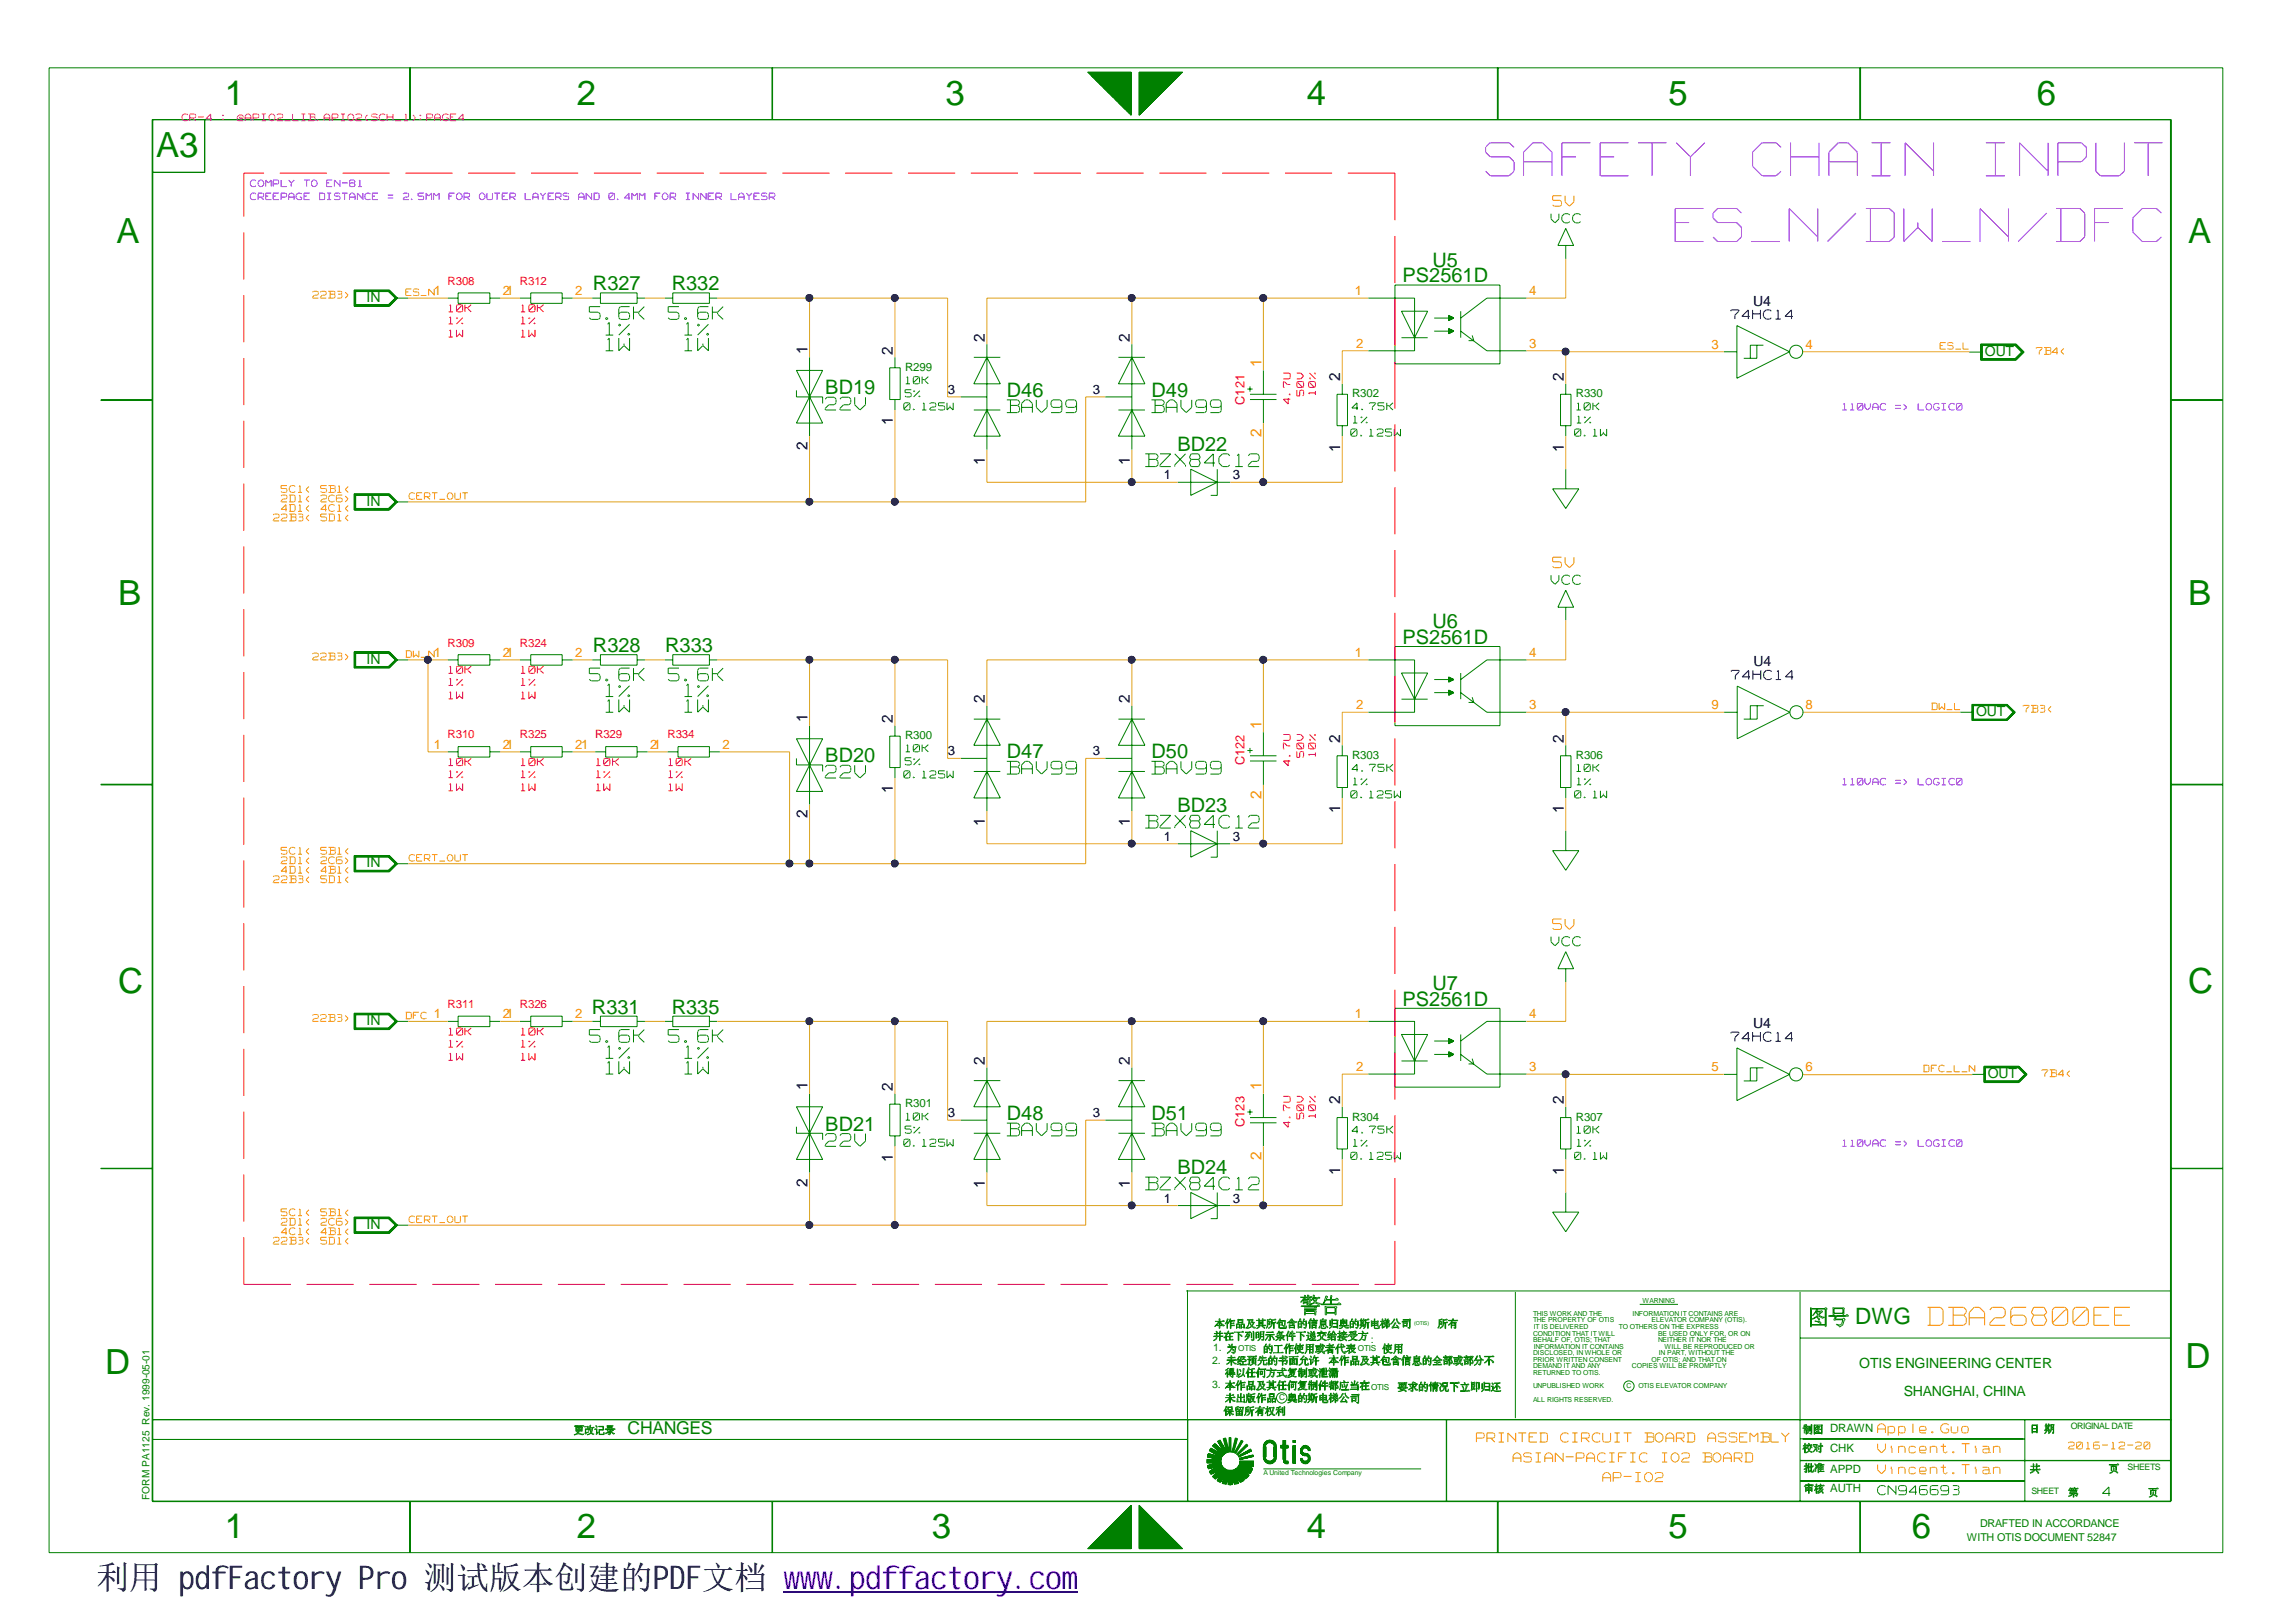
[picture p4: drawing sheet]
<svg xmlns="http://www.w3.org/2000/svg" width="297mm" height="210mm" viewBox="0 0 297 210" stroke-linecap="round" stroke-linejoin="round" font-family="sans-serif">
<defs><g id="words">
<g font-size="8.1" fill="#fff">
<text x="192.2" y="23.6">SAFETY CHAIN INPUT</text>
<text x="216.7" y="32.1">ES_N/DW_N/DFC</text>
</g>
<g font-size="4.5" fill="#008000">
<text x="29.1" y="13.6">1</text>
<text x="74.6" y="13.6">2</text>
<text x="122.3" y="13.6">3</text>
<text x="169.1" y="13.6">4</text>
<text x="215.9" y="13.6">5</text>
<text x="263.5" y="13.6">6</text>
<text x="20.2" y="20.4">A3</text>
<text x="15.1" y="31.4">A</text>
<text x="283.1" y="31.4">A</text>
<text x="15.3" y="78.2">B</text>
<text x="283.1" y="78.2">B</text>
<text x="15.3" y="128.5">C</text>
<text x="283.1" y="128.5">C</text>
<text x="13.6" y="177.8">D</text>
<text x="282.7" y="177.1">D</text>
<text x="29.1" y="199.1">1</text>
<text x="74.6" y="199.1">2</text>
<text x="120.6" y="199.1">3</text>
<text x="169.1" y="199.1">4</text>
<text x="215.9" y="199.1">5</text>
<text x="247.4" y="199.1">6</text>
</g>
<text font-size="4.4" fill="#fff" x="249.4" y="171.9">DBA26800EE</text>
<text font-size="4.2" x="12.5" y="205.6">利用 pdfFactory Pro 测试版本创建的PDF文档 www.pdffactory.com</text>
<g font-size="3.1" fill="#fff">
<text x="76.2" y="41.6">5.6K</text>
<text x="86.4" y="41.6">5.6K</text>
<text x="78.4" y="43.7">1%</text>
<text x="78.4" y="45.7">1W</text>
<text x="88.6" y="45.7">1W</text>
<text x="88.6" y="43.7">1%</text>
<text x="106.8" y="53.4">22V</text>
<text x="130.3" y="53.7">BAV99</text>
<text x="149" y="53.7">BAV99</text>
<text x="148.2" y="60.7">BZX84C12</text>
<text x="76.2" y="88.4">5.6K</text>
<text x="86.4" y="88.4">5.6K</text>
<text x="78.4" y="90.4">1%</text>
<text x="78.4" y="92.5">1W</text>
<text x="88.6" y="90.4">1%</text>
<text x="88.6" y="92.5">1W</text>
<text x="106.8" y="101">22V</text>
<text x="130.3" y="100.5">BAV99</text>
<text x="149" y="100.5">BAV99</text>
<text x="148.2" y="107.5">BZX84C12</text>
<text x="76.2" y="135.2">5.6K</text>
<text x="78.4" y="137.3">1%</text>
<text x="86.4" y="135.2">5.6K</text>
<text x="88.6" y="137.3">1%</text>
<text x="78.4" y="139.3">1W</text>
<text x="88.6" y="139.3">1W</text>
<text x="106.8" y="148.6">22V</text>
<text x="130.3" y="147.3">BAV99</text>
<text x="149" y="147.3">BAV99</text>
<text x="148.2" y="154.3">BZX84C12</text>
</g>
<text font-size="2.9" fill="#008000" x="240" y="171.3">DWG</text>
<g font-size="2.6" fill="#fff">
<text x="200.9" y="26.9">5V</text>
<text x="200.9" y="73.7">5V</text>
<text x="200.9" y="120.5">5V</text>
</g>
<g font-size="2.6" fill="#008000">
<text x="185.3" y="34.5">U5</text>
<text x="76.7" y="37.6">R327</text>
<text x="86.9" y="37.6">R332</text>
<text x="181.4" y="36.5">PS2561D</text>
<text x="106.8" y="51">BD19</text>
<text x="130.3" y="51.4">D46</text>
<text x="149" y="51.4">D49</text>
<text x="152.3" y="58.3">BD22</text>
<text x="181.4" y="83.3">PS2561D</text>
<text x="185.3" y="81.3">U6</text>
<text x="76.7" y="84.4">R328</text>
<text x="86.1" y="84.4">R333</text>
<text x="106.8" y="98.7">BD20</text>
<text x="130.3" y="98.1">D47</text>
<text x="149" y="98.1">D50</text>
<text x="152.3" y="105.1">BD23</text>
<text x="76.6" y="131.2">R331</text>
<text x="86.9" y="131.2">R335</text>
<text x="181.4" y="130.1">PS2561D</text>
<text x="185.3" y="128.1">U7</text>
<text x="106.8" y="146.3">BD21</text>
<text x="130.3" y="145">D48</text>
<text x="149" y="145">D51</text>
<text x="152.3" y="151.9">BD24</text>
</g>
<text font-size="2.3" fill="#008000" x="81.2" y="185.6">CHANGES</text>
<g font-size="2.2" fill="#fff">
<text x="200.7" y="29.1">VCC</text>
<text x="223.9" y="41.5">74HC14</text>
<text x="200.7" y="75.8">VCC</text>
<text x="224" y="88.2">74HC14</text>
<text x="200.7" y="122.6">VCC</text>
<text x="223.9" y="135">74HC14</text>
<text x="242.9" y="185.6">Apple.Guo</text>
<text x="191" y="186.8">PRINTED</text>
<text x="195.7" y="189.4">ASIAN-PACIFIC</text>
<text x="201.8" y="186.8">CIRCUIT</text>
<text x="207.3" y="192">AP-IO2</text>
<text x="212.7" y="186.8">BOARD</text>
<text x="214.8" y="189.4">IO2 BOARD</text>
<text x="220.8" y="186.8">ASSEMBLY</text>
<text x="242.9" y="188.2">Vincent.Tian</text>
<text x="242.9" y="190.9">Vincent.Tian</text>
<text x="242.9" y="193.6">CN946693</text>
<text x="272" y="193.8">4</text>
</g>
<text font-size="2.1" fill="#008000" x="170.9" y="177.6">,</text>
<g font-size="2">
<text x="104.5" y="45.8" transform="rotate(-90 104.5 45.8)">1</text>
<text x="115.5" y="45.9" transform="rotate(-90 115.5 45.9)">2</text>
<text x="127.4" y="44.2" transform="rotate(-90 127.4 44.2)">2</text>
<text x="146.2" y="44.2" transform="rotate(-90 146.2 44.2)">2</text>
<text x="173.4" y="49.3" transform="rotate(-90 173.4 49.3)">2</text>
<text x="202.3" y="49.3" transform="rotate(-90 202.3 49.3)">2</text>
<text x="104.5" y="58.3" transform="rotate(-90 104.5 58.3)">2</text>
<text x="115.5" y="55" transform="rotate(-90 115.5 55)">1</text>
<text x="173.4" y="58.4" transform="rotate(-90 173.4 58.4)">1</text>
<text x="202.3" y="58.4" transform="rotate(-90 202.3 58.4)">1</text>
<text x="127.4" y="60.1" transform="rotate(-90 127.4 60.1)">1</text>
<text x="146.2" y="60.1" transform="rotate(-90 146.2 60.1)">1</text>
<text x="104.5" y="93.4" transform="rotate(-90 104.5 93.4)">1</text>
<text x="115.5" y="93.6" transform="rotate(-90 115.5 93.6)">2</text>
<text x="127.4" y="91" transform="rotate(-90 127.4 91)">2</text>
<text x="146.2" y="91" transform="rotate(-90 146.2 91)">2</text>
<text x="173.4" y="96.1" transform="rotate(-90 173.4 96.1)">2</text>
<text x="202.3" y="96.1" transform="rotate(-90 202.3 96.1)">2</text>
<text x="104.5" y="105.9" transform="rotate(-90 104.5 105.9)">2</text>
<text x="115.5" y="102.7" transform="rotate(-90 115.5 102.7)">1</text>
<text x="127.4" y="106.9" transform="rotate(-90 127.4 106.9)">1</text>
<text x="146.2" y="106.9" transform="rotate(-90 146.2 106.9)">1</text>
<text x="173.4" y="105.2" transform="rotate(-90 173.4 105.2)">1</text>
<text x="202.3" y="105.2" transform="rotate(-90 202.3 105.2)">1</text>
<text x="127.4" y="137.8" transform="rotate(-90 127.4 137.8)">2</text>
<text x="146.2" y="137.8" transform="rotate(-90 146.2 137.8)">2</text>
<text x="104.5" y="141.1" transform="rotate(-90 104.5 141.1)">1</text>
<text x="115.5" y="141.2" transform="rotate(-90 115.5 141.2)">2</text>
<text x="173.4" y="142.9" transform="rotate(-90 173.4 142.9)">2</text>
<text x="202.3" y="142.9" transform="rotate(-90 202.3 142.9)">2</text>
<text x="104.5" y="153.6" transform="rotate(-90 104.5 153.6)">2</text>
<text x="115.5" y="150.3" transform="rotate(-90 115.5 150.3)">1</text>
<text x="127.4" y="153.7" transform="rotate(-90 127.4 153.7)">1</text>
<text x="146.2" y="153.7" transform="rotate(-90 146.2 153.7)">1</text>
<text x="173.4" y="152" transform="rotate(-90 173.4 152)">1</text>
<text x="202.3" y="152" transform="rotate(-90 202.3 152)">1</text>
</g>
<g font-size="2" fill="#ff8c00">
<text x="163.2" y="47.5" transform="rotate(-90 163.2 47.5)">1</text>
<text x="163.2" y="56.6" transform="rotate(-90 163.2 56.6)">2</text>
<text x="163.2" y="94.3" transform="rotate(-90 163.2 94.3)">1</text>
<text x="163.2" y="103.3" transform="rotate(-90 163.2 103.3)">2</text>
<text x="163.2" y="141.1" transform="rotate(-90 163.2 141.1)">1</text>
<text x="163.2" y="150.2" transform="rotate(-90 163.2 150.2)">2</text>
</g>
<g font-size="2" fill="#fff">
<text x="167.3" y="52.3" transform="rotate(-90 167.3 52.3)">4.7U</text>
<text x="169" y="51.2" transform="rotate(-90 169 51.2)">50V</text>
<text x="170.5" y="51.1" transform="rotate(-90 170.5 51.1)">10%</text>
<text x="167.3" y="99.1" transform="rotate(-90 167.3 99.1)">4.7U</text>
<text x="169" y="98" transform="rotate(-90 169 98)">50V</text>
<text x="170.5" y="97.9" transform="rotate(-90 170.5 97.9)">10%</text>
<text x="167.3" y="145.9" transform="rotate(-90 167.3 145.9)">4.7U</text>
<text x="169" y="144.8" transform="rotate(-90 169 144.8)">50V</text>
<text x="170.5" y="144.7" transform="rotate(-90 170.5 144.7)">10%</text>
</g>
<g font-size="1.8" fill="#008000">
<text x="47.4" y="39">IN</text>
<text x="256.8" y="46">OUT</text>
<text x="47.4" y="65.4">IN</text>
<text x="47.4" y="85.9">IN</text>
<text x="255.7" y="92.7">OUT</text>
<text x="47.4" y="112.2">IN</text>
<text x="47.4" y="132.6">IN</text>
<text x="257.2" y="139.5">OUT</text>
<text x="47.4" y="159">IN</text>
<text x="240.5" y="177.1">OTIS ENGINEERING CENTER</text>
<text x="246.3" y="180.7">SHANGHAI, CHINA</text>
</g>
<g font-size="1.8" fill="#fff">
<text x="58" y="40.5">10K</text>
<text x="67.4" y="40.5">10K</text>
<text x="58" y="42.1">1%</text>
<text x="58" y="43.8">1W</text>
<text x="67.4" y="43.8">1W</text>
<text x="67.4" y="42.1">1%</text>
<text x="116.9" y="53.2">0.125W</text>
<text x="117.1" y="51.5">5%</text>
<text x="117.2" y="49.8">10K</text>
<text x="174.9" y="53.2">4.75K</text>
<text x="204" y="53.2">10K</text>
<text x="174.8" y="56.6">0.125W</text>
<text x="175" y="54.9">1%</text>
<text x="203.7" y="56.6">0.1W</text>
<text x="204" y="54.9">1%</text>
<text x="58" y="87.3">10K</text>
<text x="58" y="88.9">1%</text>
<text x="67.4" y="87.3">10K</text>
<text x="67.4" y="88.9">1%</text>
<text x="58" y="90.6">1W</text>
<text x="67.4" y="90.6">1W</text>
<text x="58" y="99.2">10K</text>
<text x="58" y="100.8">1%</text>
<text x="67.4" y="100.8">1%</text>
<text x="67.4" y="99.2">10K</text>
<text x="77.1" y="100.8">1%</text>
<text x="77.1" y="99.2">10K</text>
<text x="86.5" y="99.2">10K</text>
<text x="86.5" y="100.8">1%</text>
<text x="116.9" y="100.9">0.125W</text>
<text x="117.1" y="99.2">5%</text>
<text x="117.2" y="97.5">10K</text>
<text x="174.9" y="100">4.75K</text>
<text x="175" y="101.7">1%</text>
<text x="204" y="100">10K</text>
<text x="204" y="101.7">1%</text>
<text x="58" y="102.5">1W</text>
<text x="67.4" y="102.5">1W</text>
<text x="77.1" y="102.5">1W</text>
<text x="86.5" y="102.5">1W</text>
<text x="174.8" y="103.4">0.125W</text>
<text x="203.7" y="103.4">0.1W</text>
<text x="58" y="135.7">1%</text>
<text x="58" y="134.1">10K</text>
<text x="58" y="137.4">1W</text>
<text x="67.4" y="137.4">1W</text>
<text x="67.4" y="134.1">10K</text>
<text x="67.4" y="135.7">1%</text>
<text x="116.9" y="148.5">0.125W</text>
<text x="117.1" y="146.8">5%</text>
<text x="117.2" y="145.1">10K</text>
<text x="174.9" y="146.8">4.75K</text>
<text x="175" y="148.5">1%</text>
<text x="204" y="146.8">10K</text>
<text x="204" y="148.5">1%</text>
<text x="174.8" y="150.2">0.125W</text>
<text x="203.7" y="150.2">0.1W</text>
</g>
<g font-size="1.8">
<text x="226.8" y="39.6">U4</text>
<text x="226.9" y="86.2">U4</text>
<text x="226.8" y="133">U4</text>
</g>
<g font-size="1.7" fill="#fff">
<text x="23.5" y="15.8">CR-</text>
<text x="26.5" y="15.8">4</text>
<text x="28.6" y="15.8">: @APIO2_LIB.APIO2(SCH_1):PAGE4</text>
<text x="40.4" y="38.7">22B3&gt;</text>
<text x="263.4" y="46">7B4&lt;</text>
<text x="36.4" y="65.1">2D1&lt;</text>
<text x="36.4" y="63.9">5C1&lt;</text>
<text x="41.5" y="65.1">2C6&gt;</text>
<text x="41.5" y="63.9">5B1&lt;</text>
<text x="35.3" y="67.5">22B3&lt;</text>
<text x="36.4" y="66.3">4D1&lt;</text>
<text x="41.5" y="66.3">4C1&lt;</text>
<text x="41.5" y="67.5">5D1&lt;</text>
<text x="40.4" y="85.5">22B3&gt;</text>
<text x="261.7" y="92.3">7B3&lt;</text>
<text x="36.4" y="111.9">2D1&lt;</text>
<text x="36.4" y="113.1">4D1&lt;</text>
<text x="36.4" y="110.7">5C1&lt;</text>
<text x="41.5" y="111.9">2C6&gt;</text>
<text x="41.5" y="113.1">4B1&lt;</text>
<text x="41.5" y="110.7">5B1&lt;</text>
<text x="35.3" y="114.4">22B3&lt;</text>
<text x="41.5" y="114.4">5D1&lt;</text>
<text x="40.4" y="132.3">22B3&gt;</text>
<text x="264.2" y="139.5">7B4&lt;</text>
<text x="35.3" y="161.1">22B3&lt;</text>
<text x="36.4" y="158.7">2D1&lt;</text>
<text x="36.4" y="159.9">4C1&lt;</text>
<text x="36.4" y="157.5">5C1&lt;</text>
<text x="41.5" y="158.7">2C6&gt;</text>
<text x="41.5" y="159.9">4B1&lt;</text>
<text x="41.5" y="157.5">5B1&lt;</text>
<text x="41.5" y="161.1">5D1&lt;</text>
<text x="267.6" y="187.7">2016-12-20</text>
</g>
<g font-size="1.7" fill="#ff8c00">
<text x="65.1" y="38.2">21</text>
<text x="74.4" y="38.2">2</text>
<text x="175.3" y="38.2">1</text>
<text x="197.8" y="38.2">4</text>
<text x="175.4" y="45">2</text>
<text x="197.8" y="45">3</text>
<text x="221.4" y="45.1">3</text>
<text x="233.6" y="45.1">4</text>
<text x="65.1" y="85">21</text>
<text x="74.4" y="85">2</text>
<text x="175.3" y="85">1</text>
<text x="197.8" y="85">4</text>
<text x="175.4" y="91.8">2</text>
<text x="197.8" y="91.8">3</text>
<text x="221.4" y="91.8">9</text>
<text x="233.6" y="91.8">8</text>
<text x="56.1" y="96.9">1</text>
<text x="65.1" y="96.9">21</text>
<text x="74.4" y="96.9">21</text>
<text x="84.1" y="96.9">21</text>
<text x="93.5" y="96.9">2</text>
<text x="65.1" y="131.8">21</text>
<text x="74.4" y="131.8">2</text>
<text x="175.3" y="131.8">1</text>
<text x="197.8" y="131.8">4</text>
<text x="175.4" y="138.6">2</text>
<text x="197.8" y="138.6">3</text>
<text x="221.4" y="138.7">5</text>
<text x="233.6" y="138.7">6</text>
</g>
<g font-size="1.7">
<text x="122.6" y="51">3</text>
<text x="141.4" y="51">3</text>
<text x="150.6" y="62">1</text>
<text x="159.5" y="62">3</text>
<text x="122.6" y="97.8">3</text>
<text x="141.4" y="97.8">3</text>
<text x="150.6" y="108.8">1</text>
<text x="159.5" y="108.8">3</text>
<text x="122.6" y="144.6">3</text>
<text x="141.4" y="144.6">3</text>
<text x="150.6" y="155.6">1</text>
<text x="159.5" y="155.6">3</text>
</g>
<g font-size="1.7" fill="#f00">
<text x="161" y="52.4" transform="rotate(-90 161 52.4)">C121</text>
<text x="161" y="99" transform="rotate(-90 161 99)">C122</text>
<text x="161" y="145.9" transform="rotate(-90 161 145.9)">C123</text>
</g>
<g font-size="1.6" fill="#fff">
<text x="32.4" y="24.3">COMPLY</text>
<text x="32.4" y="26">CREEPAGE DISTANCE = 2.5MM FOR OUTER LAYERS AND 0.4MM FOR INNER LAYESR</text>
<text x="39.2" y="24.3">TO EN-81</text>
<text x="52.5" y="38.4">ES_N1</text>
<text x="251" y="45.3">ES_L</text>
<text x="238.4" y="53.2">110VAC</text>
<text x="245.2" y="53.2">=&gt; LOGIC0</text>
<text x="52.9" y="64.7">CERT_OUT</text>
<text x="52.5" y="85.2">DW_N1</text>
<text x="249.9" y="92">DW_L</text>
<text x="238.4" y="101.7">110VAC</text>
<text x="245.2" y="101.7">=&gt; LOGIC0</text>
<text x="52.9" y="111.6">CERT_OUT</text>
<text x="52.5" y="132">DFC 1</text>
<text x="248.8" y="138.8">DFC_L_N</text>
<text x="238.4" y="148.5">110VAC</text>
<text x="245.2" y="148.5">=&gt; LOGIC0</text>
<text x="52.9" y="158.3">CERT_OUT</text>
</g>
<g font-size="1.5" fill="#f00">
<text x="57.9" y="36.8">R308</text>
<text x="67.3" y="36.8">R312</text>
<text x="57.9" y="83.7">R309</text>
<text x="67.3" y="83.7">R324</text>
<text x="57.9" y="95.6">R310</text>
<text x="67.3" y="95.6">R325</text>
<text x="77" y="95.6">R329</text>
<text x="86.4" y="95.6">R334</text>
<text x="57.9" y="130.4">R311</text>
<text x="67.3" y="130.4">R326</text>
</g>
<g font-size="1.5" fill="#008000">
<text x="117.1" y="48">R299</text>
<text x="174.9" y="51.4">R302</text>
<text x="203.9" y="51.4">R330</text>
<text x="117.1" y="95.6">R300</text>
<text x="174.9" y="98.2">R303</text>
<text x="203.9" y="98.2">R306</text>
<text x="117.1" y="143.3">R301</text>
<text x="174.9" y="145">R304</text>
<text x="203.9" y="145">R307</text>
<text x="236.8" y="185.3">DRAWN</text>
<text x="236.8" y="187.9">CHK</text>
<text x="236.8" y="190.6">APPD</text>
<text x="236.8" y="193.1">AUTH</text>
</g>
<g font-size="1.4" fill="#008000">
<text x="177.3" y="173.8">:</text>
<text x="156.8" y="176.5">2.</text>
<text x="156.8" y="179.6">3.</text>
<text x="156.9" y="174.9">1.</text>
<text x="256.2" y="197.7">DRAFTED IN ACCORDANCE</text>
<text x="254.5" y="199.4">WITH OTIS DOCUMENT 52847</text>
</g>
<text font-size="1.3" fill="#008000" x="19.3" y="194.1" transform="rotate(-90 19.3 194.1)">FORM PA1125 Rev. 1999-05-01</text>
<g font-size="1.1" fill="#008000">
<text x="160.2" y="174.9">OTIS</text>
<text x="175.7" y="174.9">OTIS</text>
<text x="177.4" y="179.8">OTIS</text>
<text x="165.5" y="181.2">C</text>
<text x="267.9" y="184.9">ORIGINAL DATE</text>
<text x="275.3" y="190.2">SHEETS</text>
<text x="262.8" y="193.4">SHEET</text>
</g>
<g font-size=".9" fill="#008000">
<text x="198.3" y="172.9">CONDITION THAT IT WILL</text>
<text x="198.3" y="173.7">BEHALF OF, OTIS; THAT</text>
<text x="198.3" y="171.1">THE PROPERTY OF OTIS</text>
<text x="198.3" y="170.3">THIS WORK AND THE</text>
<text x="198.4" y="172">IT IS DELIVERED</text>
<text x="209.4" y="172">TO OTHERS ON THE EXPRESS</text>
<text x="211.2" y="170.3">INFORMATION IT CONTAINS ARE</text>
<text x="212.5" y="168.6">WARNING</text>
<text x="213.7" y="171.1">ELEVATOR COMPANY (OTIS).</text>
<text x="214.5" y="172.9">BE USED ONLY FOR, OR ON</text>
<text x="214.5" y="173.7">NEITHER IT NOR THE</text>
<text x="198.3" y="176.2">PRIOR WRITTEN CONSENT</text>
<text x="198.3" y="175.4">DISCLOSED, IN WHOLE OR</text>
<text x="198.3" y="177.9">RETURNED TO OTIS.</text>
<text x="198.3" y="177.1">DEMAND IT AND ANY</text>
<text x="198.3" y="179.6">UNPUBLISHED WORK</text>
<text x="198.4" y="174.6">INFORMATION IT CONTAINS</text>
<text x="210.4" y="179.6">C</text>
<text x="211.1" y="177.1">COPIES WILL BE PROMPTLY</text>
<text x="212" y="179.6">OTIS ELEVATOR COMPANY</text>
<text x="213.7" y="176.2">OF OTIS; AND THAT ON</text>
<text x="214.6" y="175.4">IN PART, WITHOUT THE</text>
<text x="215.3" y="174.6">WILL BE REPRODUCED OR</text>
<text x="198.3" y="181.4">ALL RIGHTS RESERVED.</text>
<text x="163.4" y="190.9">A United Technologies Company</text>
</g>
<text font-size=".7" fill="#008000" x="183" y="171.5">(OTIS)</text>
</g></defs>
<path d="M23.5 16.1h35.4" fill="none" stroke="#fff" stroke-width=".18"/>
<g fill="none" stroke="#f00" stroke-width=".13">
<path d="M58.3 39.4l-.1 .2M58.3 39.5v.8M59.1 39.6v.6M59.2 39.4l-.1 .2M59.2 39.4h.5M59.7 39.6l-.6 .6M59.7 39.6h.1M59.7 39.4l.2 .2M59.9 39.6v.6M60.2 39.4v1M60.2 39.8h.3M60.5 39.8v.2"/>
<path d="M61 39.4l-.5 .4M67.6 39.4l-.1 .2M67.6 39.5v.8M68.4 39.6v.6M68.5 39.4l-.1 .2M68.6 39.4h.4M69 39.6l-.5 .6M69.1 39.6h.1M69.1 39.4l.1 .2M69.2 39.6v.6M69.5 39.4v1M69.6 39.8h.2"/>
<path d="M69.9 39.8v.2M70.3 39.4l-.4 .4M58 41.9h.6M58 40.4h.6M58 43.6h.6M58.3 42.7l-.1 .1M58.3 41l-.1 .1M58.3 41v.9M58.3 42.7v.9M59.1 41.2h.1M59.1 42.7v.9M59.1 40.2l.1 .2"/>
<path d="M59.1 41.1h.1M59.2 41.1v.1M59.2 40.4h.5M59.4 43.3l-.3 .3M59.4 43.1v.1M59.4 43.2l.5 .4M59.7 41.8v.1M59.7 41.8h.1M59.8 41.9h.1M59.9 41.8v.1M59.9 42.7v.9M59.9 40.2l-.2 .2"/>
<path d="M59.9 41.1l-.8 .8M60.6 40l.4 .4M67.4 41.9h.5M67.4 40.4h.5M67.4 43.6h.5M67.6 41l-.1 .1M67.6 42.7l-.1 .1M67.6 41v.9M67.6 42.7v.9M68.4 41.2h.1M68.4 42.7v.9M68.4 41.1h.1"/>
<path d="M68.4 40.2l.1 .2M68.5 41.2h.1M68.5 41.1v.1M68.6 40.4h.4M68.7 43.3l-.3 .3M68.8 43.1v.1M68.8 43.2l.4 .4M69.1 41.8v.1M69.1 41.8h.1M69.1 41.9h.1M69.2 41.8v.1M69.2 42.7v.9"/>
<path d="M69.2 40.2l-.1 .2M69.2 41.1l-.8 .8M69.9 40l.4 .4M166 48.3h.8M166 49h.8M166 49.4h.2M166 50.1h.2M166 49.4v.7M166 51.7l.7 .6M166.1 51.7h.8M166.2 49.4l.3 .4M166.6 49.8h.3"/>
<path d="M166.7 51.5v.8M166.8 51v.1M166.8 48.3l.1 .1M166.8 51h.1M166.8 51.1h.1M166.9 48.4v.5M166.9 51v.1M166.9 48.9l-.1 .1M167.8 48.3h.4M167.8 49h.4M167.8 50l.1 .1M167.8 49.5v.5"/>
<path d="M167.8 50.5v.7M167.8 51.2h.3M167.9 49.4v.1M167.9 49.4l-.1 .1M167.9 49.4h.6M167.9 50.1h.6M167.9 49.5l.6 .6M168.1 50.6v.6M168.3 50.5l-.2 .1M168.3 48.3l.4 .4M168.3 50.5h.2M168.5 49.4l.2 .1"/>
<path d="M168.5 50.5l.2 .1M168.6 48.7l-.3 .3M168.7 50l-.2 .1M168.7 51.1l-.2 .1M168.7 49.5v.5M168.7 50.6v.5M169.3 50l.1 .1M169.3 50.9l.1 .1M169.3 49.5v.5M169.3 50.9h.8M169.4 49h.1M169.4 49.4v.1"/>
<path d="M169.4 48.9h.1M169.4 49.4l-.1 .1M169.4 48.3l.8 .7M169.5 49h.1M169.5 49.4h.5M169.5 50.1h.5M169.5 49.5l.5 .6M170.1 48.3v.1M170.1 48.3h.1M170.1 49.4l.1 .1M170.1 48.4h.1M170.2 48.3v.1"/>
<path d="M170.2 49.5v.5M170.2 50.6v.5M170.2 50l-.1 .1M58 88.7h.6M58 99.1h.6M58 90.4h.6M58 87.1h.6M58.3 99.7l-.1 .1M58.3 98.1l-.1 .2M58.3 89.5l-.1 .1M58.3 87.8l-.1 .1M58.3 86.2l-.1 .1"/>
<path d="M58.3 86.2v.9M58.3 87.8v.9M58.3 89.5v.9M58.3 98.2v.8M58.3 99.8v.8M59.1 86.4v.6M59.1 87.9v.1M59.1 89.5v.9M59.1 98.3v.6M59.1 99.9v.1M59.1 99.8h.1M59.1 98.9l.1 .2"/>
<path d="M59.1 87.9h.1M59.1 87l.1 .1M59.1 100h.1M59.1 88h.1M59.2 87.9v.1M59.2 99.8v.2M59.2 98.1l-.1 .2M59.2 86.2l-.1 .1M59.2 99.1h.5M59.2 98.1h.5M59.2 87.1h.5M59.2 86.2h.5"/>
<path d="M59.4 90.1l-.3 .3M59.4 89.9v.1M59.4 90.1l.5 .3M59.7 98.3l-.6 .6M59.7 86.4l-.6 .6M59.7 88.6v.1M59.7 98.3h.1M59.7 98.1l.2 .2M59.7 88.6h.1M59.7 86.3h.1M59.7 86.2l.2 .1M59.8 88.7h.1"/>
<path d="M59.9 86.4v.6M59.9 88.6v.1M59.9 89.5v.9M59.9 98.3v.6M59.9 98.9l-.2 .2M59.9 99.8l-.8 .8M59.9 87l-.2 .1M59.9 87.9l-.8 .8M60.2 86.2v.9M60.2 98.1v1M60.2 98.5h.3M60.2 86.6h.3"/>
<path d="M60.5 86.6v.2M60.5 98.6v.1M60.6 98.7l.4 .4M60.6 86.8l.4 .3M61 98.1l-.5 .4M61 86.2l-.5 .4M67.4 88.7h.5M67.4 99.1h.5M67.4 90.4h.5M67.4 87.1h.5M67.6 98.1l-.1 .2M67.6 99.7l-.1 .1"/>
<path d="M67.6 89.5l-.1 .1M67.6 87.8l-.1 .1M67.6 86.2l-.1 .1M67.6 86.2v.9M67.6 87.8v.9M67.6 89.5v.9M67.6 98.2v.8M67.6 99.8v.8M68.4 86.4v.6M68.4 87.9v.1M68.4 89.5v.9M68.4 98.3v.6"/>
<path d="M68.4 99.9v.1M68.4 99.8h.1M68.4 87.9h.1M68.4 98.9l.1 .2M68.4 87l.1 .1M68.5 100h.1M68.5 88h.1M68.5 87.9v.1M68.5 99.8v.2M68.5 98.1l-.1 .2M68.5 86.2l-.1 .1M68.6 99.1h.4"/>
<path d="M68.6 98.1h.4M68.6 87.1h.4M68.6 86.2h.4M68.7 90.1l-.3 .3M68.8 89.9v.1M68.8 90.1l.4 .3M69 98.3l-.5 .6M69 86.4l-.5 .6M69.1 88.6v.1M69.1 98.3h.1M69.1 88.6h.1M69.1 86.3h.1"/>
<path d="M69.1 98.1l.1 .2M69.1 86.2l.1 .1M69.1 88.7h.1M69.2 86.4v.6M69.2 88.6v.1M69.2 89.5v.9M69.2 98.3v.6M69.2 99.8l-.8 .8M69.2 98.9l-.1 .2M69.2 87l-.1 .1M69.2 87.9l-.8 .8M69.5 86.2v.9"/>
<path d="M69.5 98.1v1M69.6 98.5h.2M69.6 86.6h.2M69.9 86.6v.2M69.9 98.6v.1M69.9 98.7l.4 .4M69.9 86.8l.4 .3M70.3 98.1l-.4 .4M70.3 86.2l-.4 .4M77.1 99.1h.6M77.4 98.1l-.1 .2M77.4 99.7l-.1 .1"/>
<path d="M77.4 98.2v.8M77.4 99.8v.8M78.1 99.8h.1M78.1 98.9l.1 .2M78.1 98.3v.6M78.1 99.9v.1M78.1 100h.1M78.2 98.1l-.1 .2M78.2 99.8v.2M78.3 99.1h.4M78.3 98.1h.4M78.7 98.3l-.6 .6"/>
<path d="M78.8 98.3h.1M78.8 98.1l.1 .2M78.9 98.9l-.1 .2M78.9 98.3v.6M78.9 99.8l-.8 .8M79.2 98.1v1M79.3 98.5h.3M79.6 98.6v.1M79.7 98.7l.4 .4M80.1 98.1l-.5 .4M86.5 99.1h.5M86.7 99.7l-.1 .1"/>
<path d="M86.7 98.1l-.1 .2M86.7 98.2v.8M86.7 99.8v.8M87.5 99.8h.1M87.5 98.3v.6M87.5 99.9v.1M87.5 98.9l.1 .2M87.5 100h.1M87.6 99.8v.2M87.6 98.1l-.1 .2M87.6 99.1h.5M87.6 98.1h.5"/>
<path d="M88.1 98.3l-.6 .6M88.1 98.3h.1M88.1 98.1l.2 .2M88.3 98.3v.6M88.3 98.9l-.2 .2M88.3 99.8l-.8 .8M88.6 98.1v1M88.6 98.5h.3M89 98.6v.1M89 98.7l.4 .4M89.4 98.1l-.4 .4M166 95.1h.8"/>
<path d="M166 95.8h.8M166 96.2h.2M166 96.9h.2M166 96.2v.7M166 98.5l.7 .6M166.1 98.5h.8M166.2 96.2l.3 .3M166.6 96.5h.3M166.7 98.4v.7M166.8 97.8v.1M166.8 95.1l.1 .1M166.8 97.8h.1"/>
<path d="M166.8 97.9h.1M166.9 95.2v.4M166.9 97.8h.1M166.9 95.7l-.1 .1M167.8 95.1h.4M167.8 95.8h.4M167.8 96.8l.1 .1M167.8 96.3v.4M167.8 97.3v.7M167.8 98h.3M167.9 96.2v.1M167.9 96.2l-.1 .1"/>
<path d="M167.9 96.3l.6 .6M167.9 96.2h.6M167.9 96.9h.6M168.1 97.4v.6M168.3 97.3l-.2 .1M168.3 95.1l.4 .3M168.3 97.3h.2M168.5 96.2l.2 .1M168.5 97.3l.2 .1M168.6 95.5l-.3 .3M168.7 96.8l-.2 .1M168.7 97.9l-.2 .1"/>
<path d="M168.7 96.3v.4M168.7 97.4v.4M169.3 96.8l.1 .1M169.3 97.6l.1 .2M169.3 96.3v.4M169.3 97.6h.8M169.4 95.7v.1M169.4 96.2v.1M169.4 95.7h.1M169.4 96.2l-.1 .1M169.4 95.1l.8 .7M169.5 95.8h.1"/>
<path d="M169.5 96.2h.5M169.5 96.9h.5M169.5 96.3l.5 .6M169.5 95.7v.1M170.1 95.1v.1M170.1 95.1h.1M170.1 96.2l.1 .1M170.1 95.2h.1M170.2 95.1h.1M170.2 96.3v.4M170.2 97.4v.5M170.2 96.8l-.1 .1"/>
<path d="M58 100.6h.6M58 102.3h.6M58.3 101.4l-.1 .1M58.3 101.4v.9M59.1 101.4v.9M59.4 102l-.3 .3M59.4 101.8v.1M59.4 102l.5 .3M59.7 100.6h.1M59.7 100.5h.1M59.8 100.6h.1M59.9 100.5v.1"/>
<path d="M59.9 101.4v.9M67.4 100.6h.5M67.4 102.3h.5M67.6 101.4l-.1 .1M67.6 101.4v.9M68.4 101.4v.9M68.7 102l-.3 .3M68.8 101.8v.1M68.8 102l.4 .3M69.1 100.6h.1M69.1 100.5h.1M69.2 100.5v.1"/>
<path d="M69.2 101.4v.9M77.1 100.6h.6M77.1 102.3h.6M77.4 101.4l-.1 .1M77.4 101.4v.9M78.1 101.4v.9M78.4 102l-.3 .3M78.5 101.8v.1M78.5 102l.4 .3M78.8 100.5h.1M78.8 100.6h.1M78.9 100.5v.1"/>
<path d="M78.9 101.4v.9M86.5 100.6h.5M86.5 102.3h.5M86.7 101.4l-.1 .1M86.7 101.4v.9M87.5 101.4v.9M87.8 102l-.3 .3M87.8 101.8v.1M87.8 102l.5 .3M88.1 100.5h.1M88.1 100.6h.1M88.2 100.6h.1"/>
<path d="M88.3 100.5v.1M88.3 101.4v.9M58 135.5h.6M58 137.2h.6M58 134h.6M58.3 136.3l-.1 .1M58.3 133l-.1 .2M58.3 134.6l-.1 .1M58.3 133.1v.8M58.3 134.6v.9M58.3 136.3v.9M59.1 133.8l.1 .2"/>
<path d="M59.1 134.7h.1M59.1 133.2v.6M59.1 134.8h.1M59.1 136.3v.9M59.2 133l-.1 .2M59.2 134.7v.1M59.2 134h.5M59.2 133h.5M59.4 136.9l-.3 .3M59.4 136.7v.1M59.4 136.8l.5 .4M59.7 133.2l-.6 .6"/>
<path d="M59.7 133.2h.1M59.7 133l.2 .2M59.7 135.4h.1M59.7 135.4v.1M59.8 135.5h.1M59.9 134.7l-.8 .8M59.9 133.8l-.2 .2M59.9 133.2v.6M59.9 135.4v.1M59.9 136.3v.9M60.2 133v1M60.2 133.4h.3"/>
<path d="M60.5 133.4v.2M60.6 133.6l.4 .4M61 133l-.5 .4M67.4 135.5h.5M67.4 137.2h.5M67.4 134h.5M67.6 134.6l-.1 .1M67.6 133l-.1 .2M67.6 136.3l-.1 .1M67.6 133.1v.8M67.6 134.6v.9M67.6 136.3v.9"/>
<path d="M68.4 134.7h.1M68.4 133.2v.6M68.4 134.8h.1M68.4 136.3v.9M68.4 133.8l.1 .2M68.5 134.8h.1M68.5 134.7v.1M68.5 133l-.1 .2M68.6 134h.4M68.6 133h.4M68.7 136.9l-.3 .3M68.8 136.7v.1"/>
<path d="M68.8 136.8l.4 .4M69 133.2l-.5 .6M69.1 133.2h.1M69.1 135.4h.1M69.1 135.4v.1M69.1 133l.1 .2M69.1 135.5h.1M69.2 133.2v.6M69.2 135.4v.1M69.2 136.3v.9M69.2 133.8l-.1 .2M69.2 134.7l-.8 .8"/>
<path d="M69.5 133v1M69.6 133.4h.2M69.9 133.4v.2M69.9 133.6l.4 .4M70.3 133l-.4 .4M166 141.9h.8M166 142.6h.8M166 143h.2M166 143.7h.2M166 143v.7M166 145.3l.7 .6M166.1 145.3h.8"/>
<path d="M166.2 143l.3 .4M166.6 143.4h.3M166.7 145.1v.8M166.8 141.9l.1 .1M166.8 144.5h.1M166.8 144.6v.1M166.8 144.7h.1M166.9 142.5l-.1 .1M166.9 142v.5M166.9 144.6h.1M167.8 141.9h.4M167.8 142.6h.4"/>
<path d="M167.8 143.6l.1 .1M167.8 143.1v.5M167.8 144v.8M167.8 144.8h.3M167.9 143v.1M167.9 143l-.1 .1M167.9 143h.6M167.9 143.7h.6M167.9 143.1l.6 .6M168.1 144.2v.6M168.3 144l-.2 .2M168.3 141.9l.4 .4"/>
<path d="M168.3 144h.2M168.5 143l.2 .1M168.5 144l.2 .2M168.6 142.3l-.3 .3M168.7 143.6l-.2 .1M168.7 144.7l-.2 .1M168.7 143.1v.5M168.7 144.2v.4M169.3 143.6l.1 .1M169.3 144.4l.1 .1M169.3 143.1v.5M169.3 144.4h.8"/>
<path d="M169.4 142.5h.1M169.4 142.6h.1M169.4 143v.1M169.4 143l-.1 .1M169.4 141.9l.8 .7M169.5 142.6h.1M169.5 143h.5M169.5 143.7h.5M169.5 143.1l.5 .6M170.1 141.9h.1M170.1 141.9v.1M170.1 143l.1 .1"/>
<path d="M170.1 142h.1M170.2 141.9v.1M170.2 143.1v.5M170.2 144.2v.5M170.2 143.6l-.1 .1"/>
</g>
<g fill="none" stroke="#000" stroke-width=".13">
<path d="M223.9 40.1v.2M224 40.1h.9M224.5 40.8v.5M224.9 40.3l-.4 .5M225 40.1v.2M225.4 41h1M226.2 40.1v1.2M226.2 40.1l-.9 .9M226.7 40.1v1.2M226.8 40.6h.9M227.8 40.1v1.2M228.1 40.5v.4"/>
<path d="M228.1 41l.4 .3M228.5 40.1l-.4 .3M228.5 41.3h.4M228.5 40.1h.4M229 40.1l.2 .2M229.2 41.1l-.2 .2M229.7 41.3h.7M230 40.1l-.1 .2M230 40.1v1.1M231 41h.9M231.8 40.1v1.2M231.8 40.1l-.9 .9"/>
<path d="M224 86.8v.1M224 86.8h1M224.5 87.5v.4M225 87l-.5 .4M225 86.8v.1M225.4 87.6h1M226.2 86.8v1.1M226.2 86.8l-.8 .8M226.8 86.8v1.1M226.8 87.3h1M227.8 86.8v1.1M228.2 87.1v.5"/>
<path d="M228.2 87.6l.3 .3M228.5 86.8l-.3 .3M228.6 87.9h.4M228.6 86.8h.4M229 86.8l.2 .1M229.2 87.8l-.2 .1M229.7 87.9h.7M230.1 86.8l-.2 .1M230.1 86.8v1.1M231 87.6h1M231.8 86.8v1.1M231.8 86.8l-.8 .8"/>
<path d="M223.9 133.6v.1M224 133.6h.9M224.5 134.3v.5M224.9 133.8l-.4 .5M225 133.6v.1M225.4 134.4h1M226.2 133.6v1.2M226.2 133.6l-.9 .8M226.7 133.6v1.2M226.8 134.1h.9M227.8 133.6v1.2M228.1 134v.4"/>
<path d="M228.1 134.4l.4 .4M228.5 133.6l-.4 .3M228.5 134.8h.4M228.5 133.6h.4M229 133.6l.2 .1M229.2 134.6l-.2 .2M229.7 134.8h.7M230 133.6l-.1 .1M230 133.6v1.1M231 134.4h.9M231.8 133.6v1.2M231.8 133.6l-.9 .8"/>
</g>
<g fill="none" stroke="#ff8c00" stroke-width=".13">
<path d="M40.4 38.5v.1M40.5 38.6h.7M40.6 37.7l-.2 .1M40.6 37.7h.4M40.7 38.2l-.3 .3M40.7 38.2h.3M41.1 37.7l.1 .1M41.2 37.9v.1M41.2 38.1l-.1 .1M41.4 38.5v.1M41.5 38.6h.7M41.6 37.7l-.2 .1"/>
<path d="M41.6 37.7h.4M41.7 38.2l-.3 .3M41.7 38.2h.3M42.1 37.7l.1 .1M42.2 37.9v.1M42.2 38.1l-.1 .1M42.5 38.6h.7M42.5 37.7h.7M42.7 37.7v.8M42.8 38.1h.4M43.2 37.7l.1 .1M43.2 38.1l.1 .1"/>
<path d="M43.3 37.9h.1M43.3 38.2v.2M43.3 37.9v.1M43.3 38.5l-.1 .1M43.6 38.6h.5M43.6 37.7h.5M43.7 38.1h.4M44.1 37.7l.1 .1M44.2 38.1v.1M44.2 37.9h.1M44.2 38.2v.2M44.2 38.5l-.1 .1"/>
<path d="M44.2 37.9l-.1 .2M44.7 37.8l.3 .4M45 38.2l-.3 .4M52.5 37.4h.7M52.5 37.4v.8M52.5 37.8h.3M52.5 38.2h.7M53.5 37.5v.1M53.5 37.6l.1 .2M53.5 38.2h.1M53.6 37.4l-.1 .1M53.6 37.8h.4"/>
<path d="M53.6 38.2h.4M53.6 37.4h.4M54.1 37.4l.1 .1M54.1 37.8l.1 .1M54.2 37.9v.2M54.2 38.2h-.1M54.4 38.2h.8M55.5 37.4v.8M55.5 37.4l.6 .7M56.2 37.4v.8M200.9 26.5l.1 .2M200.9 25.3v.6"/>
<path d="M200.9 25.9h.9M200.9 25.3h1.1M201.1 26.7h.7M201.8 25.9l.2 .2M202 26.5l-.2 .2M202 26.2v.3M202.5 26.1l.5 .5M202.5 25.3v.8M203.6 25.3v.8M203.6 26.1l-.6 .6M251 44.3h.7M251 44.4v.8"/>
<path d="M251 44.7h.3M251 45.2h.7M252 44.5h.1M252 44.6l.1 .1M252 45.1l.1 .1M252.1 44.3l-.1 .1M252.1 44.7h.4M252.1 45.2h.4M252.1 44.3h.4M252.6 44.3l.1 .2M252.6 44.7l.1 .1M252.7 44.9v.2"/>
<path d="M252.7 45.1l-.1 .1M253 45.2h.7M254 44.3v.9M254 45.2h.7M263.4 45v.1M263.5 45h.7M263.8 45.5v.4M264.2 45.1l-.4 .4M264.2 45v.1M264.5 45h.7M264.5 45.9h.7M264.7 45v.8"/>
<path d="M264.8 45.4h.4M265.2 45l.1 .1M265.2 45.4l.1 .1M265.3 45.2v.1M265.3 45.1v.1M265.3 45.5v.2M265.3 45.7l-.1 .2M265.5 45.6h.7M266.1 45l-.6 .6M266.1 45v.9M266.6 45.5l.4 .4M267 45.1l-.3 .3"/>
<path d="M35.3 67.3v.1M35.4 67.4h.7M35.5 66.5l-.2 .1M35.5 66.5h.4M35.6 67l-.3 .3M35.6 67h.3M36 66.5l.1 .1M36.1 66.7v.2M36.1 66.9l-.1 .1M36.4 62.8v.4M36.4 64.9v.1M36.4 67.3v.1"/>
<path d="M36.4 63.6l.1 .1M36.4 62.8h.7M36.4 65h.7M36.4 67.4h.7M36.4 63.2h.6M36.4 65.9h.7M36.5 66.5l-.1 .1M36.5 64.1l-.1 .1M36.5 63.7h.5M36.5 64.1h.5M36.5 66.5h.5M36.6 67l-.2 .3"/>
<path d="M36.6 64.6l-.2 .2M36.7 67h.3M36.7 64.6h.3M37 66.5l.1 .1M37 63.2l.1 .1M37 64.1l.1 .1M37 65.3v.9M37 65.3l-.6 .6M37.1 63.4v.2M37.1 64.2v.2M37.1 66.7v.2M37.1 66.9l-.1 .1"/>
<path d="M37.1 63.6l-.1 .1M37.1 64.4l-.1 .2M37.4 63.1v.3M37.4 65.3h.6M37.4 66.2h.6M37.4 64.1h.6M37.4 65h.6M37.4 67.4h.7M37.4 66.5h.7M37.4 63.5l.3 .2M37.5 64.1v.8M37.5 65.3v.8"/>
<path d="M37.7 66.6v.8M37.7 62.8l-.3 .3M37.7 66.9h.4M37.7 62.8h.3M37.7 63.7h.3M38.1 62.8l.1 .2M38.1 65.3l.1 .1M38.1 64.1l.1 .1M38.2 66.5l.1 .1M38.2 66.9l.1 .1M38.2 64.8l-.1 .2M38.2 63.6l-.1 .1"/>
<path d="M38.2 66.1l-.1 .1M38.2 64.2v.6M38.2 65.5v.5M38.3 66.7h.1M38.3 67.1v.1M38.3 66.8l-.1 .1M38.3 67.3l-.1 .1M38.6 63.7h.5M38.6 66.2h.5M38.6 65h.5M38.6 67.4h.4M38.6 66.5h.4"/>
<path d="M38.7 66.9h.3M38.8 62.8l-.1 .2M38.8 65.3l-.1 .1M38.8 64.1l-.1 .1M38.8 62.9v.8M38.8 64.1v.8M38.8 65.3v.8M39.1 66.5l.1 .1M39.1 66.9l.1 .1M39.2 66.7h.1M39.2 67.1v.1M39.2 67.3l-.1 .1"/>
<path d="M39.2 66.8l-.1 .1M39.6 67l.4 .4M39.6 65.8l.4 .4M39.6 63.3l.4 .4M39.6 64.6l.4 .4M40 66.6l-.4 .4M40 63l-.4 .3M40 65.4l-.4 .4M40 64.2l-.4 .3M41.5 62.8v.4M41.5 64.9v.1M41.5 66.5v.4"/>
<path d="M41.5 67.3l.1 .1M41.5 63.6l.1 .1M41.5 66.9h.6M41.5 62.8h.7M41.5 65h.7M41.5 66.5h.7M41.5 63.2h.6M41.5 65.9h.7M41.6 64.1l-.1 .1M41.7 63.7h.4M41.7 64.1h.4M41.7 67.4h.4"/>
<path d="M41.7 64.6l-.2 .2M41.8 64.6h.3M42.1 66.9l.1 .1M42.1 63.2l.1 .1M42.1 64.1l.1 .1M42.1 65.3v.9M42.1 65.3l-.6 .6M42.2 63.4v.2M42.2 64.2v.2M42.2 67.1v.1M42.2 67.3l-.1 .1M42.2 64.4l-.1 .2"/>
<path d="M42.2 63.6l-.1 .1M42.5 64.4v.3M42.5 65.6v.3M42.5 65.9l.3 .3M42.5 62.8h.7M42.5 63.7h.7M42.5 67.4h.6M42.5 66.5h.6M42.5 64.7l.3 .3M42.6 66.6v.8M42.8 62.9v.8M42.8 65.3l-.3 .2"/>
<path d="M42.8 64.1l-.3 .2M42.8 65.3h.3M42.8 66.2h.3M42.8 64.1h.3M42.8 65h.3M42.8 63.2h.4M43.1 66.5l.2 .1M43.1 65.3l.2 .1M43.1 64.1l.2 .1M43.3 67.3l-.2 .1M43.3 62.8l.1 .2M43.3 63.2l.1 .1"/>
<path d="M43.3 66.1l-.2 .1M43.3 64.8l-.2 .2M43.3 66.7v.5M43.4 63h.1M43.4 63.4v.2M43.4 63.1l-.1 .1M43.4 63.6l-.1 .1M43.5 64.8l.1 .2M43.5 64.2v.6M43.6 63.7h.6M43.6 66.2h.6M43.6 64.4v.1"/>
<path d="M43.6 64.1l-.1 .1M43.6 67.4h.6M43.7 64.1h.6M43.7 65h.4M43.7 64.4h.4M43.9 66.5l-.1 .1M43.9 62.8l-.1 .2M43.9 65.3l-.1 .1M43.9 62.9v.8M43.9 65.3v.8M43.9 66.6v.8M44.2 64.4l.1 .2"/>
<path d="M44.3 64.6v.2M44.3 64.8l-.1 .2M44.7 67l.3 .4M44.7 63.3l.3 .4M44.7 65.8l.3 .4M44.7 64.2l.3 .4M45 64.6l-.3 .4M45 66.6l-.3 .4M45 63l-.3 .3M45 65.4l-.3 .4M52.9 64.1v.3M52.9 64.4l.2 .2"/>
<path d="M53.1 63.8l-.2 .2M53.2 63.8h.3M53.2 64.6h.3M53.5 63.8l.1 .1M53.6 64.5l-.1 .1M53.9 63.8h.7M53.9 63.8v.8M53.9 64.6h.7M53.9 64.1h.3M54.9 63.8h.6M54.9 63.8v.8M54.9 64.3h.6"/>
<path d="M55.3 64.3l.3 .3M55.5 63.8l.1 .1M55.6 63.9v.2M55.6 64.1l-.1 .2M55.9 63.8h.7M56.2 63.8v.8M56.9 64.6h.7M57.9 64.1v.3M57.9 64.4l.2 .2M58.1 63.8l-.2 .2M58.1 63.8h.2M58.1 64.6h.2"/>
<path d="M58.3 63.8l.3 .2M58.6 64.1v.3M58.6 64.4l-.3 .2M58.8 64.5l.1 .1M58.8 63.8v.7M59 64.6h.4M59.6 64.5l-.2 .1M59.6 63.8v.7M59.8 63.8h.7M60.2 63.8v.8M200.9 73.3l.1 .2M200.9 72.1v.6"/>
<path d="M200.9 72.7h.9M200.9 72.1h1.1M201.1 73.5h.7M201.8 72.7l.2 .2M202 73v.3M202 73.3l-.2 .2M202.5 72.1v.8M202.5 72.9l.5 .5M203.6 72.1v.8M203.6 72.9l-.6 .6M40.4 85.3v.1M40.5 85.4h.7"/>
<path d="M40.6 84.5l-.2 .1M40.6 84.5h.4M40.7 85l-.3 .3M40.7 85h.3M41.1 84.5l.1 .1M41.2 84.7v.2M41.2 84.9l-.1 .1M41.4 85.3v.1M41.5 85.4h.7M41.6 84.5l-.2 .1M41.6 84.5h.4M41.7 85l-.3 .3"/>
<path d="M41.7 85h.3M42.1 84.5l.1 .1M42.2 84.7v.2M42.2 84.9l-.1 .1M42.5 85.4h.7M42.5 84.5h.7M42.7 84.6v.8M42.8 84.9h.4M43.2 84.5l.1 .1M43.2 84.9l.1 .1M43.3 84.7h.1M43.3 85.1v.1"/>
<path d="M43.3 84.8v.1M43.3 85.3l-.1 .1M43.6 85.4h.5M43.6 84.5h.5M43.7 84.9h.4M44.1 84.5l.1 .1M44.2 84.9v.1M44.2 84.7h.1M44.2 85.1v.1M44.2 85.3l-.1 .1M44.2 84.8l-.1 .1M44.7 84.6l.3 .4"/>
<path d="M45 85.1l-.3 .3M52.5 85.1h.5M52.5 84.2h.5M52.6 84.3v.7M53.1 84.2l.1 .1M53.2 85l-.1 .1M53.2 84.4v.5M53.5 84.2v.8M53.8 84.8l-.3 .3M53.8 84.6v.1M53.8 84.7l.4 .4M54.2 84.2v.8"/>
<path d="M54.4 85.1h.8M55.5 84.2l.6 .7M55.5 84.3v.8M56.2 84.2v.9M249.9 91.8h.5M249.9 91h.5M250 91v.8M250.5 91l.1 .1M250.6 91.8h-.1M250.6 91.2v.5M250.9 91v.8M251.2 91.5l-.3 .3"/>
<path d="M251.2 91.4v.1M251.2 91.5l.4 .3M251.6 91v.8M251.8 91.8h.8M252.9 91v.8M252.9 91.8h.7M261.7 91.3v.1M261.8 91.3h.7M262.1 91.8v.4M262.5 91.5l-.4 .3M262.5 91.3v.1M262.8 92.2h.7"/>
<path d="M262.8 91.3h.7M263 91.3v.8M263.1 91.7h.4M263.5 91.3l.2 .1M263.5 91.7l.2 .1M263.7 91.5l-.1 .1M263.7 91.5h.1M263.7 91.8v.2M263.7 92l-.2 .2M263.9 92.2h.5M263.9 91.3h.5M264 91.7h.4"/>
<path d="M264.4 91.3l.1 .1M264.5 91.7v.1M264.5 91.5h.1M264.5 91.8v.2M264.5 92l-.1 .2M264.5 91.5l-.1 .2M265 91.8l.3 .4M265.3 91.4l-.3 .4M35.3 114.1v.1M35.4 114.2h.7M35.5 113.3l-.2 .2M35.5 113.3h.4"/>
<path d="M35.6 113.8l-.3 .3M35.6 113.8h.3M36 113.3l.1 .2M36.1 113.7l-.1 .1M36.1 113.5v.2M36.4 109.7v.3M36.4 111.7v.1M36.4 114.1v.1M36.4 110.4l.1 .1M36.4 109.7h.7M36.4 111.8h.7M36.4 114.2h.7"/>
<path d="M36.4 110h.6M36.4 112.7h.7M36.5 113.3l-.1 .2M36.5 110.9l-.1 .1M36.5 110.5h.5M36.5 110.9h.5M36.5 113.3h.5M36.6 113.8l-.2 .3M36.6 111.4l-.2 .2M36.7 113.8h.3M36.7 111.4h.3M37 113.3l.1 .2"/>
<path d="M37 110l.1 .2M37 110.9l.1 .1M37 112.2v.8M37 112.1l-.6 .6M37.1 110.2v.2M37.1 111.1v.1M37.1 113.5v.2M37.1 113.7l-.1 .1M37.1 110.4l-.1 .1M37.1 111.3l-.1 .1M37.4 110v.3M37.4 110.9h.6"/>
<path d="M37.4 111.8h.6M37.4 114.2h.7M37.4 113.3h.7M37.4 110.3l.3 .2M37.4 113h.6M37.4 112.1h.6M37.5 110.9v.8M37.5 112.2v.8M37.7 113.4v.8M37.7 109.7l-.3 .2M37.7 113.7h.4M37.7 109.7h.3"/>
<path d="M37.7 110.5h.3M38.1 109.7l.1 .1M38.1 112.1l.1 .1M38.1 110.9l.1 .1M38.2 113.3l.1 .2M38.2 113.7l.1 .1M38.2 111.6l-.1 .2M38.2 110.4l-.1 .1M38.2 112.9l-.1 .1M38.2 111.1v.5M38.2 112.3v.5M38.3 113.6l-.1 .1"/>
<path d="M38.3 113.5v.1M38.3 113.9v.2M38.3 114.1l-.1 .1M38.6 110.5h.5M38.6 111.8h.5M38.6 113h.5M38.6 114.2h.4M38.6 113.3h.4M38.7 113.7h.3M38.8 109.7l-.1 .1M38.8 112.1l-.1 .1M38.8 110.9l-.1 .1"/>
<path d="M38.8 109.7v.8M38.8 110.9v.8M38.8 112.2v.8M39.1 113.3l.1 .2M39.1 113.8h.1M39.2 113.5v.1M39.2 113.9v.2M39.2 114.1l-.1 .1M39.2 113.6l-.1 .1M39.6 113.8l.4 .4M39.6 112.6l.4 .4M39.6 110.2l.4 .3"/>
<path d="M39.6 111.4l.4 .4M40 113.5l-.4 .3M40 109.8l-.4 .3M40 112.2l-.4 .4M40 111l-.4 .4M41.5 114.1l.1 .1M41.5 110.4l.1 .1M41.5 109.7v.3M41.5 111.7v.1M41.5 113.3v.4M41.5 113.7h.6M41.5 109.7h.7"/>
<path d="M41.5 111.8h.7M41.5 113.3h.7M41.5 110h.6M41.5 112.7h.7M41.6 110.9l-.1 .1M41.7 110.5h.4M41.7 110.9h.4M41.7 114.2h.4M41.7 111.4l-.2 .2M41.8 111.4h.3M42.1 113.7l.1 .1M42.1 110l.1 .2"/>
<path d="M42.1 110.9l.1 .1M42.1 112.2v.8M42.1 112.1l-.6 .6M42.2 114.1l-.1 .1M42.2 110.2v.2M42.2 111.1v.1M42.2 113.9v.2M42.2 110.4l-.1 .1M42.2 111.3l-.1 .1M42.5 109.7h.7M42.5 110.5h.7M42.5 111.2v.3"/>
<path d="M42.5 114.2h.6M42.5 113.3h.6M42.5 113h.7M42.5 112.1h.7M42.5 111.5l.3 .3M42.6 113.4v.8M42.8 109.7v.8M42.8 112.2v.8M42.8 110.9l-.3 .2M42.8 110.9h.3M42.8 111.8h.3M42.8 110h.4"/>
<path d="M42.8 112.5h.4M43.1 113.3l.2 .2M43.1 110.9l.2 .1M43.3 114.1l-.2 .1M43.3 109.7l.1 .1M43.3 110l.1 .2M43.3 112.1l.1 .1M43.3 112.5l.1 .1M43.3 111.6l-.2 .2M43.3 113.5v.6M43.4 109.9l-.1 .1M43.4 109.8v.1"/>
<path d="M43.4 110.2v.2M43.4 112.3h.1M43.4 112.7v.1M43.4 110.4l-.1 .1M43.4 112.4l-.1 .1M43.4 112.9l-.1 .1M43.5 111.6l.1 .2M43.5 111.1v.5M43.6 110.5h.6M43.6 111.3v.1M43.6 110.9l-.1 .1M43.6 114.2h.6"/>
<path d="M43.6 113h.6M43.7 110.9h.6M43.7 111.8h.4M43.7 111.3h.4M43.9 113.3l-.1 .2M43.9 109.7l-.1 .1M43.9 112.1l-.1 .1M43.9 109.7v.8M43.9 112.2v.8M43.9 113.4v.8M44.2 111.3l.1 .1M44.3 111.4v.2"/>
<path d="M44.3 111.6l-.1 .2M44.7 113.8l.3 .4M44.7 110.2l.3 .3M44.7 112.6l.3 .4M44.7 111l.3 .4M45 111.4l-.3 .4M45 113.5l-.3 .3M45 109.8l-.3 .3M45 112.2l-.3 .4M52.9 110.9v.3M52.9 111.2l.2 .2M53.1 110.6l-.2 .2"/>
<path d="M53.2 110.6h.3M53.2 111.4h.3M53.5 110.6l.1 .1M53.6 111.4h-.1M53.9 110.6h.7M53.9 110.6v.8M53.9 111.4h.7M53.9 111h.3M54.9 110.6h.6M54.9 110.6v.8M54.9 111.1h.6M55.3 111.1l.3 .3"/>
<path d="M55.5 110.6l.1 .1M55.6 111l-.1 .1M55.6 110.8v.1M55.9 110.6h.7M56.2 110.6v.8M56.9 111.4h.7M57.9 111.2l.2 .2M57.9 110.9v.3M58.1 110.6l-.2 .2M58.1 110.6h.2M58.1 111.4h.2M58.3 110.6l.3 .2"/>
<path d="M58.6 110.9v.3M58.6 111.2l-.3 .2M58.8 111.4h.1M58.8 110.6v.7M59 111.4h.4M59.6 111.4h-.2M59.6 110.6v.7M59.8 110.6h.7M60.2 110.6v.8M200.9 118.9v.6M200.9 119.5h.9M200.9 118.9h1.1"/>
<path d="M201.8 119.5l.2 .2M202 119.8v.3M202.5 118.9v.8M202.5 119.7l.5 .5M203.6 118.9v.8M203.6 119.7l-.6 .6M40.4 132.1v.1M40.5 132.2h.7M40.6 131.3l-.2 .1M40.6 131.3h.4M40.7 131.8l-.3 .3M40.7 131.8h.3"/>
<path d="M41.1 131.3l.1 .1M41.2 131.7l-.1 .1M41.2 131.5v.1M41.4 132.1v.1M41.5 132.2h.7M41.6 131.3l-.2 .1M41.6 131.3h.4M41.7 131.8l-.3 .3M41.7 131.8h.3M42.1 131.3l.1 .1M42.2 131.5v.1M42.2 131.7l-.1 .1"/>
<path d="M42.5 132.2h.7M42.5 131.3h.7M42.7 131.3v.8M42.8 131.7h.4M43.2 131.3l.1 .1M43.2 131.7l.1 .1M43.3 131.5v.1M43.3 131.5h.1M43.3 131.8v.2M43.3 132.1l-.1 .1M43.6 132.2h.5M43.6 131.3h.5"/>
<path d="M43.7 131.7h.4M44.1 131.3l.1 .1M44.2 131.7v.1M44.2 131.5h.1M44.2 131.8v.2M44.2 132.1l-.1 .1M44.2 131.5l-.1 .2M44.7 131.4l.3 .4M45 131.8l-.3 .4M52.5 131h.5M52.5 131.8h.5M52.6 131v.8"/>
<path d="M53.1 131l.1 .1M53.2 131.8h-.1M53.2 131.2v.5M53.5 131h.7M53.5 131v.8M53.5 131.4h.3M54.4 131.3v.3M54.4 131.6l.3 .2M54.7 131l-.3 .2M54.7 131h.3M54.7 131.8h.3M55 131l.2 .1"/>
<path d="M55.2 131.8h-.2M200.9 120.1l.1 .2M201.1 120.3h.7M202 120.1l-.2 .2M248.8 137.9h.6M248.8 138.7h.6M248.9 137.9v.8M249.4 137.9l.2 .1M249.6 138.6l-.2 .1M249.6 138v.6M249.9 137.9h.7M249.9 137.9v.8"/>
<path d="M249.9 138.2h.3M250.8 138.1v.3M250.8 138.5l.2 .2M251 137.9l-.2 .2M251.1 137.9h.3M251.1 138.7h.3M251.4 137.9l.1 .1M251.5 138.6l-.1 .1M251.8 138.7h.7M252.8 137.9v.8M252.9 138.7h.6M253.8 138.7h.7"/>
<path d="M254.8 137.9l.6 .7M254.8 137.9v.8M255.5 137.9v.8M264.2 138.4v.2M264.2 138.4h.7M264.5 139v.3M264.9 138.6l-.4 .4M264.9 138.4v.2M265.2 138.4h.7M265.2 139.3h.7M265.4 138.5v.8M265.5 138.8h.4"/>
<path d="M265.9 138.4l.2 .2M265.9 138.8l.2 .2M266.1 138.7l-.1 .1M266.1 138.6v.1M266.1 139v.2M266.1 139.2l-.2 .1M266.3 139.1h.7M266.9 138.5v.8M266.9 138.4l-.7 .7M267.4 139l.4 .3M267.8 138.6l-.4 .3M36.4 156.4v.4"/>
<path d="M36.4 158.5v.1M36.4 157.2l.1 .1M36.4 156.4h.7M36.4 158.6h.7M36.4 156.8h.6M36.4 159.5h.7M36.5 157.7l-.1 .1M36.5 157.3h.5M36.5 157.7h.5M36.6 158.2l-.2 .2M36.7 158.2h.3M37 156.8l.1 .1"/>
<path d="M37 157.7l.1 .1M37 158.9v.9M37 158.9l-.6 .6M37.1 157v.2M37.1 157.8v.2M37.1 157.2l-.1 .1M37.1 158l-.1 .2M37.4 156.7v.3M37.4 159.2v.3M37.4 157.7h.6M37.4 158.6h.6M37.4 157.1l.3 .2"/>
<path d="M37.4 159.5l.3 .3M37.5 157.7v.8M37.7 156.4l-.3 .3M37.7 158.9l-.3 .2M37.7 156.4h.3M37.7 157.3h.3M37.7 158.9h.3M37.7 159.8h.3M38.1 156.4l.1 .2M38.1 158.9l.1 .1M38.1 157.7l.1 .1M38.2 158.4l-.1 .2"/>
<path d="M38.2 157.2l-.1 .1M38.2 159.7l-.1 .1M38.2 157.8v.6M38.6 157.3h.5M38.6 159.8h.5M38.6 158.6h.5M38.8 156.4l-.1 .2M38.8 158.9l-.1 .1M38.8 157.7l-.1 .1M38.8 156.5v.8M38.8 157.7v.8M38.8 158.9v.8"/>
<path d="M39.6 156.9l.4 .4M39.6 159.4l.4 .4M39.6 158.2l.4 .4M40 156.6l-.4 .3M40 159l-.4 .4M40 157.8l-.4 .3M41.5 156.4v.4M41.5 158.5v.1M41.5 157.2l.1 .1M41.5 156.4h.7M41.5 158.6h.7M41.5 156.8h.6"/>
<path d="M41.5 159.5h.7M41.6 157.7l-.1 .1M41.7 157.3h.4M41.7 157.7h.4M41.7 158.2l-.2 .2M41.8 158.2h.3M42.1 156.8l.1 .1M42.1 157.7l.1 .1M42.1 158.9v.9M42.1 158.9l-.6 .6M42.2 157v.2M42.2 157.8v.2"/>
<path d="M42.2 157.2l-.1 .1M42.2 158l-.1 .2M42.5 158v.3M42.5 156.4h.7M42.5 157.3h.7M42.5 158.9h.7M42.5 159.8h.7M42.5 158.3l.3 .3M42.8 156.5v.8M42.8 158.9v.8M42.8 157.7l-.3 .2M42.8 157.7h.3"/>
<path d="M42.8 158.6h.3M42.8 156.8h.4M42.8 159.3h.4M43.1 157.7l.2 .1M43.3 156.4l.1 .2M43.3 156.8l.1 .1M43.3 158.9l.1 .1M43.3 159.3l.1 .1M43.3 158.4l-.2 .2M43.4 156.6h.1M43.4 157v.2M43.4 159.1h.1"/>
<path d="M43.4 159.4v.2M43.4 156.7l-.1 .1M43.4 157.2l-.1 .1M43.4 159.1l-.1 .1M43.4 159.7l-.1 .1M43.5 158.4l.1 .2M43.5 157.8v.6M43.6 157.3h.6M43.6 159.8h.6M43.6 158v.1M43.6 157.7l-.1 .1M43.7 157.7h.6"/>
<path d="M43.7 158.6h.4M43.7 158h.4M43.9 156.4l-.1 .2M43.9 158.9l-.1 .1M43.9 156.5v.8M43.9 158.9v.8M44.2 158l.1 .2M44.3 158.2v.2M44.3 158.4l-.1 .2M44.7 156.9l.3 .4M44.7 159.4l.3 .4M44.7 157.8l.3 .4"/>
<path d="M45 158.2l-.3 .4M45 156.6l-.3 .3M45 159l-.3 .4M52.9 157.7v.3M52.9 158l.2 .2M53.1 157.4l-.2 .2M53.2 157.4h.3M53.2 158.2h.3M53.5 157.4l.1 .1M53.6 158.1l-.1 .1M53.9 157.4h.7M53.9 157.4v.8"/>
<path d="M53.9 158.2h.7M53.9 157.7h.3M54.9 157.4h.6M54.9 157.4v.8M54.9 157.9h.6M55.3 157.9l.3 .3M55.5 157.4l.1 .1M55.6 157.5v.2M55.6 157.7l-.1 .2M55.9 157.4h.7M56.2 157.4v.8M56.9 158.2h.7"/>
<path d="M57.9 157.7v.3M57.9 158l.2 .2M58.1 157.4l-.2 .2M58.1 157.4h.2M58.1 158.2h.2M58.3 157.4l.3 .2M58.6 157.7v.3M58.6 158l-.3 .2M58.8 158.1l.1 .1M58.8 157.4v.7M59 158.2h.4M59.6 158.1l-.2 .1"/>
<path d="M59.6 157.4v.7M59.8 157.4h.7M60.2 157.4v.8M35.3 160.9v.1M35.4 161h.7M35.5 160.1l-.2 .1M35.5 160.1h.4M35.6 160.6l-.3 .3M35.6 160.6h.3M36 160.1l.1 .1M36.1 160.3v.2M36.1 160.5l-.1 .1"/>
<path d="M36.4 160.9v.1M36.4 161h.7M36.5 160.1l-.1 .1M36.5 160.1h.5M36.6 160.6l-.2 .3M36.7 160.6h.3M37 160.1l.1 .1M37.1 160.3v.2M37.1 160.5l-.1 .1M37.4 161h.7M37.4 160.1h.7M37.7 160.2v.8"/>
<path d="M37.7 160.5h.4M38.2 160.1l.1 .1M38.2 160.5l.1 .1M38.3 160.3h.1M38.3 160.7v.1M38.3 160.4l-.1 .1M38.3 160.9l-.1 .1M38.6 161h.4M38.6 160.1h.4M38.7 160.5h.3M39.1 160.1l.1 .1M39.1 160.5l.1 .1"/>
<path d="M39.2 160.3h.1M39.2 160.7v.1M39.2 160.9l-.1 .1M39.2 160.4l-.1 .1M39.6 160.6l.4 .4M40 160.2l-.4 .4M41.5 160.1v.4M41.5 160.9l.1 .1M41.5 160.5h.6M41.5 160.1h.7M41.7 161h.4M42.1 160.5l.1 .1"/>
<path d="M42.2 160.7v.1M42.2 160.9l-.1 .1M42.5 161h.6M42.5 160.1h.6M42.6 160.2v.8M43.1 160.1l.2 .1M43.3 160.9l-.2 .1M43.3 160.3v.5M43.6 161h.6M43.9 160.1l-.1 .1M43.9 160.2v.8M44.7 160.6l.3 .4"/>
<path d="M45 160.2l-.3 .4M249.4 169.2h1.6M249.4 171.5h1.6M249.7 169.2v2.3M251 169.2l.4 .3M251.4 169.6v1.6M251.4 171.2l-.4 .3M252.1 169.2h1.9M252.1 171.5h1.9M252.7 169.2v2.3M252.7 170.2h1.3M254 169.2l.4 .3"/>
<path d="M254 170.2l.4 .3M254.4 169.6v.2M254.4 170.6v.6M254.4 169.9l-.3 .3M254.4 171.2l-.4 .3M254.8 169.9v1.6M254.8 170.5h1.9M255.4 169.2l-.6 .7M255.4 169.2h.6M256.1 169.2l.7 .7M256.8 169.9v1.6M257.4 171.3v.2"/>
<path d="M257.5 171.5h1.9M257.7 169.2l-.3 .3M257.8 169.2h1.2M258.1 170.5l-.7 .7M258.1 170.5h.9M259.1 169.2l.3 .3M259.4 169.6v.6M259.4 170.2l-.3 .3M260.1 171.2l.3 .3M260.1 169.6v1.6M260.4 170.2l-.2 .3M260.4 169.2l-.3 .3"/>
<path d="M260.5 170.2h1.2M260.5 169.2h1.6M260.5 171.5h1.2M261.8 170.2l.3 .3M262.1 170.6v.6M262.1 171.2l-.3 .3M263.1 169.2l-.3 .7 .3 .3-.3 .7 .3 .6M263.1 170.2h1.3M263.1 169.2h1.3M263.1 171.5h1.3M264.5 169.2l.3 .7-.3 .3 .3 .7-.3 .6M265.5 171.2l.3 .3"/>
<path d="M265.5 169.6v1.6M265.8 169.2l-.3 .3M265.9 169.2h1.2M265.9 171.5h1.2M267.1 169.6l-1.5 1.6M267.2 169.5h.3M267.2 169.2l.3 .3M267.5 171.2l-.3 .3M267.5 169.6v1.6M268.2 171.2l.3 .3M268.2 169.6v1.6M268.5 169.2l-.3 .3"/>
<path d="M268.5 169.2h1.3M268.5 171.5h1.3M269.8 169.6l-1.6 1.6M269.8 169.5h.3M269.8 169.2l.4 .3M270.2 171.2l-.4 .3M270.2 169.6v1.6M270.9 169.2h2M270.9 169.2v2.3M270.9 170.2h1M270.9 171.5h2M273.6 169.2h1.9"/>
<path d="M273.6 169.2v2.3M273.6 170.2h.9M273.6 171.5h1.9M191 185.4h.8M191 185.5v1.1M191.1 186.1h.7M191.9 185.4l.1 .2M192 185.9l-.1 .2M192 185.6v.3M192.4 185.4h.8M192.4 185.5v1.1M192.4 186.1h.8"/>
<path d="M192.9 186.2l.5 .4M193.2 185.4l.2 .2M193.4 185.9l-.2 .2M193.4 185.6v.3M193.9 185.4h.7M193.9 186.6h.7M194.2 185.5v1.1M195.1 185.4l.9 1M195.1 185.5v1.1M195.7 188.4v.8M195.8 188.7h.9M196.1 185.4v1.2"/>
<path d="M196.1 188l-.4 .4M196.1 188h.3M196.4 185.4h1M196.4 188l.4 .4M196.8 188.4v.8M196.9 185.5v1.1M197.1 188.2v.1M197.1 188.4l.2 .1M197.1 189l.2 .2M197.3 188l-.2 .1M197.3 188h.6M197.3 189.2h.6"/>
<path d="M197.3 188.5h.6M197.8 185.4h1M197.8 185.5v1.1M197.9 186.6h.9M197.9 185.9h.4M198 188l.1 .2M198 188.5l.1 .2M198.1 188.7v.3M198.1 189l-.1 .2M198.7 188h.6M198.7 189.2h.6M199 188.1v1.1"/>
<path d="M199.2 185.4h.8M199.2 186.6h.8M199.3 185.5v1.1M199.9 188.4v.8M199.9 188.7h.9M200 185.4l.2 .2M200.2 186.5l-.2 .1M200.2 185.6v.8M200.2 188l-.3 .4M200.2 188h.3M200.5 188l.4 .4M200.9 188.4v.8"/>
<path d="M201.2 188l1 1M201.2 188.1v1.1M201.9 185.8v.4M201.9 186.3l.3 .3M202.2 185.4l-.3 .4M202.2 188v1.2M202.3 185.4h.4M202.3 186.6h.4M202.6 188.5h1M202.7 185.4l.2 .2M202.9 186.5l-.2 .1M203.4 185.4h.7"/>
<path d="M203.4 186.6h.7M203.8 185.5v1.1M203.9 188h.8M203.9 188.1v1.1M204 188.7h.7M204.6 185.4h.8M204.6 185.5v1.1M204.6 186.1h.8M204.8 188l.1 .2M204.9 188.5l-.1 .2M204.9 188.2v.3M205.1 186.2l.5 .4"/>
<path d="M205.3 188.4v.8M205.3 188.7h.9M205.4 185.4l.2 .2M205.6 185.9l-.2 .2M205.6 185.6v.3M205.6 188l-.3 .4M205.7 188h.2M206 188l.3 .4M206 185.8v.4M206 186.3l.3 .3M206.3 188.4v.8M206.3 185.4l-.3 .4"/>
<path d="M206.4 185.4h.4M206.4 186.6h.4M206.7 188.4v.4M206.7 188.9l.3 .3M206.8 185.4l.2 .2M207 186.5l-.2 .1M207 188l-.3 .4M207.1 188h.4M207.1 189.2h.4M207.3 186.5l.2 .1M207.3 185.4v1M207.3 190.9v.8"/>
<path d="M207.4 191.2h.9M207.5 188l.2 .2M207.6 186.6h.6M207.7 189l-.2 .2M207.7 190.6l-.4 .3M207.7 190.6h.3M208 190.6l.4 .3M208.2 188h.7M208.2 189.2h.7M208.4 186.5l-.2 .1M208.4 185.4v1M208.4 190.9v.8"/>
<path d="M208.5 188.1v1.1M208.7 190.6h.8M208.7 190.6v1.1M208.7 191.2h.8M208.9 185.4h.6M208.9 186.6h.6M209.2 185.5v1.1M209.4 188h1M209.4 188.1v1.1M209.4 188.5h.5M209.5 190.6l.2 .1M209.7 191.1l-.2 .1"/>
<path d="M209.7 190.8v.2M210.1 185.4h1M210.1 191.1h1M210.6 185.5v1.1M210.9 188h.7M210.9 189.2h.7M211.2 188.1v1.1M211.6 190.6h.7M211.6 191.7h.7M211.9 190.6v1.1M212.1 188.4v.4M212.1 188.9l.3 .3"/>
<path d="M212.4 188l-.3 .4M212.5 188h.4M212.5 189.2h.4M212.8 185.4h.9M212.8 186.6h.9M212.8 191.4l.3 .3M212.8 190.9v.5M212.9 188l.2 .2M213.1 189l-.2 .2M213.1 185.5v1.1M213.1 190.6l-.3 .3M213.1 190.6h.3"/>
<path d="M213.1 191.7h.3M213.1 185.9h.6M213.4 190.6l.4 .3M213.8 185.4l.2 .2M213.8 185.9l.2 .2M213.8 190.9v.5M213.8 191.4l-.4 .3M214 185.8l-.2 .1M214 185.6v.1M214 186.2v.2M214 186.5l-.2 .1M214.1 186.3l.4 .3"/>
<path d="M214.1 185.8v.4M214.1 191.6v.1M214.2 191.7h.9M214.3 190.6l-.2 .1M214.3 190.6h.6M214.5 191.2l-.4 .4M214.5 185.4l-.4 .4M214.5 185.4h.3M214.5 186.6h.3M214.5 191.2h.4M214.8 185.4l.3 .4M215 190.6l.1 .1"/>
<path d="M215 188h.7M215 189.2h.7M215.1 185.8v.4M215.1 190.8v.2M215.1 191.1l-.1 .1M215.1 186.3l-.3 .3M215.3 188.1v1.1M215.5 185.8v.8M215.6 186.1h.9M215.9 185.4l-.4 .4M215.9 185.4h.3M216.2 185.4l.3 .4"/>
<path d="M216.2 188.9l.3 .3M216.2 188.4v.4M216.5 185.8v.8M216.5 188l-.3 .4M216.6 188h.2M216.6 189.2h.2M216.9 185.4h.8M216.9 185.5v1.1M216.9 188l.3 .4M216.9 186.1h.8M217.2 188.4v.4M217.2 188.9l-.3 .3"/>
<path d="M217.4 186.2l.5 .4M217.6 189.1v.1M217.6 189.2h1M217.7 185.4l.2 .2M217.7 188l-.1 .2M217.8 188h.6M217.9 185.9l-.2 .2M217.9 185.6v.3M217.9 188.7l-.3 .3M217.9 188.7h.5M218.2 185.4h.8M218.2 186.6h.8"/>
<path d="M218.4 188l.2 .2M218.4 185.5v1.1M218.6 188.2v.3M218.6 188.5l-.2 .2M219.1 185.4l.1 .2M219.2 186.5l-.1 .1M219.2 185.6v.8M220.3 188h.9M220.3 189.2h.9M220.6 188.1v1.1M220.6 188.5h.6M220.9 185.8v.8"/>
<path d="M221 186.1h.9M221.3 188l.1 .2M221.3 188.5l.1 .2M221.3 185.4l-.4 .4M221.3 185.4h.3M221.4 188.4l-.1 .1M221.4 188.2v.1M221.4 188.7v.3M221.4 189l-.1 .2M221.6 185.4l.4 .4M221.6 188.9l.4 .3M221.6 188.4v.4"/>
<path d="M222 185.8v.8M222 188l-.4 .4M222 188h.2M222 189.2h.2M222.3 185.6v.1M222.3 185.8l.2 .1M222.3 186.5l.2 .1M222.3 188l.3 .4M222.5 185.4l-.2 .2M222.5 185.4h.6M222.5 186.6h.6M222.5 185.9h.6"/>
<path d="M222.6 188.4v.4M222.6 188.9l-.3 .3M223 188.4v.8M223 188.7h.9M223.1 185.4l.2 .2M223.1 185.9l.2 .2M223.3 186.2v.2M223.3 186.5l-.2 .1M223.3 188l-.3 .4M223.4 188h.2M223.6 188l.4 .4M223.7 185.6v.1"/>
<path d="M223.7 185.8l.2 .1M223.7 186.5l.2 .1M223.9 185.4l-.2 .2M223.9 185.4h.6M223.9 186.6h.6M223.9 185.9h.6M224 188.4v.8M224.4 188h.8M224.4 188.1v1.1M224.4 188.7h.8M224.5 185.4l.2 .2M224.5 185.9l.2 .2"/>
<path d="M224.7 186.2v.2M224.7 186.5l-.2 .1M224.9 188.7l.5 .5M225 185.4h1.1M225 185.5v1.1M225.1 186.6h1M225.1 185.9h.5M225.2 188l.2 .2M225.4 188.5l-.2 .2M225.4 188.2v.3M225.7 188h.8M225.7 189.2h.8"/>
<path d="M225.9 188.1v1.1M226.4 185.4l.5 .5M226.4 185.5v1.1M226.6 188l.1 .2M226.7 189l-.1 .2M226.7 188.2v.8M227.4 185.5v1.1M227.4 185.4l-.5 .5M227.8 185.4h.9M227.8 186.6h.9M228.1 185.5v1.1M228.1 185.9h.6"/>
<path d="M228.8 185.4l.1 .2M228.8 185.9l.1 .2M228.9 185.8l-.1 .1M228.9 185.6v.1M228.9 186.2v.2M228.9 186.5l-.1 .1M229.1 185.4v1.2M229.2 186.6h.9M230.5 185.4l.4 .5M231 186v.6M231.5 185.4l-.5 .5M242.9 190.2l.5 .5"/>
<path d="M242.9 184.6v.8M242.9 186.8v.7M242.9 189.5v.7M242.9 187.5l.5 .5M243 184.9h.9M243.2 184.2l-.3 .4M243.3 184.2h.2M243.6 184.2l.3 .4M243.9 184.6v.8M243.9 186.8v.7M243.9 189.5v.7M243.9 190.2l-.5 .5"/>
<path d="M243.9 187.5l-.5 .5M244.3 184.6v1.2M244.3 185.3l.1 .1M244.4 184.6l-.1 .1M244.5 185.4h.4M244.5 184.6h.4M244.6 189.9h.2M244.6 190h.2M244.6 187.2h.2M244.6 187.3h.2M244.8 187.4v.6M244.8 190.1v.6"/>
<path d="M244.9 184.6l.2 .2M245.1 185.3l-.2 .1M245.1 184.8v.4M245.6 184.6v1.2M245.6 187.2v.8M245.6 189.9v.8M245.7 185.3l.1 .1M245.8 189.9l-.1 .1M245.8 187.2l-.1 .1M245.8 184.6l-.1 .1M245.8 185.4h.5M245.8 189.9h.5"/>
<path d="M245.8 187.2h.5M245.8 184.6h.5M246.3 187.2l.2 .1M246.3 189.9l.2 .1M246.3 184.6l.2 .2M246.5 185.3l-.2 .1M246.5 184.8v.4M246.5 187.4v.6M246.5 190.1v.6M247 187.8l.1 .2M247 190.6l.1 .1M247 187.4v.4"/>
<path d="M247 190.1v.4M247.1 189.9l-.1 .1M247.1 187.2l-.1 .1M247.2 188h.4M247.2 189.9h.4M247.2 190.7h.4M247.2 187.2h.4M247.5 184.2v1.2M247.6 189.9l.2 .1M247.6 187.2l.2 .1M247.8 190.6l-.2 .1M247.8 187.8l-.2 .2"/>
<path d="M248.3 190.6l.2 .1M248.3 187.8l.2 .2M248.3 185.3l.2 .1M248.3 184.8v.4M248.3 187.4v.4M248.3 190.1v.4M248.4 190.4h.7M248.4 187.7h.7M248.4 185.1h.7M248.5 189.9l-.2 .1M248.5 187.2l-.2 .1M248.5 184.6l-.2 .2"/>
<path d="M248.5 185.4h.7M248.5 188h.7M248.5 189.9h.5M248.5 190.7h.7M248.5 187.2h.5M248.5 184.6h.5M249 189.9l.2 .1M249 187.2l.2 .1M249 184.6l.2 .2M249.2 184.8v.3M249.2 187.4v.3M249.2 190.1v.3"/>
<path d="M249.7 187.2v.8M249.7 189.9v.8M249.9 189.9l-.1 .1M249.9 187.2l-.1 .1M249.9 185.3h.1M249.9 185.3v.1M249.9 185.4h.1M249.9 189.9h.5M249.9 187.2h.5M250.1 185.3v.1M250.4 189.9l.2 .1M250.4 187.2l.2 .1"/>
<path d="M250.6 187.4v.6M250.6 190.1v.6M251.1 189.9h.7M251.1 187.2h.7M251.1 184.6v.5M251.1 185.1l.3 .3M251.4 190.6l.2 .1M251.4 184.2l-.3 .4M251.4 187.8l.2 .2M251.4 186.8v1M251.4 189.5v1M251.5 185.4h.4"/>
<path d="M251.5 184.2h.4M251.6 188h.2M251.6 190.7h.2M251.8 184.9h.3M251.9 190.6l-.1 .1M251.9 187.8l-.1 .2M251.9 184.2l.2 .2M252.1 185.3l-.2 .1M252.1 184.9v.3M252.4 185.3l.2 .1M252.4 184.6v.6M252.6 190.6h.1"/>
<path d="M252.6 187.9v.1M252.6 190.6v.1M252.6 187.8h.1M252.6 185.4h.5M252.6 188h.1M252.6 190.7h.1M252.8 187.8v.2M252.8 190.6v.1M253.2 185.3l-.1 .1M253.3 184.6v.7M253.8 185.3l.2 .1M253.8 189.5h1"/>
<path d="M253.8 186.8h1M253.8 184.8v.4M254 184.6l-.2 .2M254 185.4h.4M254 184.6h.4M254.3 186.9v1.1M254.3 189.6v1.1M254.5 184.6l.1 .2M254.6 185.3l-.1 .1M254.6 184.8v.4M255.5 189.9h.2M255.5 190h.2"/>
<path d="M255.5 187.2h.2M255.5 187.3h.2M255.7 187.4v.6M255.7 190.1v.6M256.5 187.7v.1M256.5 190.4v.1M256.5 190.6l.2 .1M256.5 189.9h.6M256.5 187.8l.2 .2M256.5 187.2h.6M256.7 190.2l-.2 .2M256.7 187.5l-.2 .2"/>
<path d="M256.7 188h.4M256.7 190.7h.4M256.7 190.2h.6M256.7 187.5h.6M257.2 189.9l.1 .1M257.2 187.2l.1 .1M257.3 190.6l-.1 .1M257.3 187.8l-.1 .2M257.3 187.4v.4M257.3 190.1v.4M257.4 190.6l.1 .1M257.4 187.9l.1 .1"/>
<path d="M257.9 187.2v.8M257.9 189.9v.8M258.1 189.9l-.2 .1M258.1 187.2l-.2 .1M258.1 189.9h.4M258.1 187.2h.4M258.6 189.9l.1 .1M258.6 187.2l.1 .1M258.7 187.4v.6M258.7 190.1v.6M267.6 187.4v.1M267.6 187.5h.8"/>
<path d="M267.7 186.6l-.1 .1M267.8 186.6h.4M267.8 187.1l-.2 .3M267.9 187.1h.3M268.2 186.6l.2 .1M268.4 187l-.2 .1M268.4 186.8v.2M268.6 187.4l.2 .1M268.6 186.8v.5M268.8 186.6l-.2 .1M268.8 186.6h.4M268.8 187.5h.4"/>
<path d="M269.2 186.8l-.5 .5M269.3 186.7h.1M269.3 186.6l.1 .1M269.4 187.4l-.1 .1M269.4 186.8v.5M269.9 187.5h.5M270.1 186.6l-.1 .1M270.1 186.7v.8M270.8 187.4l.2 .1M270.8 186.8v.5M271 187l-.1 .1M271 186.6l-.2 .1"/>
<path d="M271 186.6h.6M271 187.5h.4M271 187h.4M271.5 187l.1 .1M271.6 187.2v.1M271.6 187.4l-.1 .1M271.9 187h.8M273.1 187.5h.5M273.4 186.6l-.1 .1M273.4 186.7v.8M274.1 187.4v.1M274.2 187.5h.7"/>
<path d="M274.2 186.6l-.1 .1M274.3 186.6h.4M274.4 187.1l-.3 .3M274.4 187.1h.3M274.7 186.6l.2 .1M274.9 186.8v.2M274.9 187l-.2 .1M275.2 187h.8M276.3 187.4v.1M276.3 187.5h.7M276.4 186.6l-.1 .1M276.4 186.6h.5"/>
<path d="M276.5 187.1l-.2 .3M276.6 187.1h.3M276.9 186.6l.1 .1M277 186.8v.2M277 187l-.1 .1M277.4 187.4l.1 .1M277.4 186.8v.5M277.5 186.6l-.1 .1M277.5 186.6h.5M277.5 187.5h.5M278 186.8l-.6 .5M278 186.7h.1"/>
<path d="M278 186.6l.1 .1M278.1 187.4l-.1 .1M278.1 186.8v.5"/>
</g>
<g fill="none" stroke="#008000" stroke-width=".13">
<path d="M6.3 8.8h281.3v192.1h-281.3zM19.7 15.5v178.8h261.1v-178.8M26.5 15.5v6.8M26.5 15.5v6.8h-6.8M53 8.8v6.7M53.1 8.8v6.7M99.9 8.8v6.7M140.7 9.3h5.6v5.6zM140.8 9.3v.1M140.9 9.3v.2M141 9.3v.2M141 9.3v.3"/>
<path d="M141.1 9.3v.4M141.2 9.3v.5M141.3 9.3v.6M141.4 9.3v.6M141.4 9.3v.7M141.5 9.3v.8M141.6 9.3v.9M141.6 9.3v1M141.7 9.3v1M141.8 9.3v1.1M141.9 9.3v1.1M141.9 9.3v1.2"/>
<path d="M141.9 9.3v1.3M142 9.3v1.3M142.1 9.3v1.4M142.2 9.3v1.5M142.2 9.3v1.6M142.3 9.3v1.6M142.4 9.3v1.6M142.4 9.3v1.7M142.5 9.3v1.8M142.6 9.3v1.8M142.6 9.3v1.9M142.7 9.3v2"/>
<path d="M142.8 9.3v2.1M142.9 9.3v2.1M142.9 9.3v2.2M143 9.3v2.3M143 9.3v2.4M143.1 9.3v2.4M143.2 9.3v2.5M143.3 9.3v2.5M143.3 9.3v2.6M143.3 9.3v2.7M143.4 9.3v2.7M143.5 9.3v2.8"/>
<path d="M143.6 9.3v2.9M143.7 9.3v3M143.8 9.3v3M143.8 9.3v3.1M143.8 9.3v3.2M143.9 9.3v3.2M144 9.3v3.3M144.1 9.3v3.4M144.2 9.3v3.5M144.3 9.3v3.5M144.3 9.3v3.6M144.4 9.3v3.7"/>
<path d="M144.5 9.3v3.8M144.6 9.3v3.9M144.7 9.3v3.9M144.7 9.3v4M144.8 9.3v4.1M144.9 9.3v4.2M144.9 9.3v4.3M145 9.3v4.3M145.1 9.3v4.4M145.2 9.3v4.4M145.2 9.3v4.5M145.2 9.3v4.6"/>
<path d="M145.3 9.3v4.6M145.4 9.3v4.7M145.5 9.3v4.8M145.5 9.3v4.9M145.6 9.3v4.9M145.7 9.3v4.9M145.7 9.3v5M145.8 9.3v5.1M145.9 9.3v5.1M145.9 9.3v5.2M146 9.3v5.3M146.1 9.3v5.4"/>
<path d="M146.2 9.3v5.4M146.2 9.3v5.5M146.3 9.3v5.6M147.4 9.3h5.6l-5.6 5.6zM147.4 9.3v5.6M147.5 9.3v5.5M147.5 9.3v5.4M147.6 9.3v5.4M147.7 9.3v5.4M147.7 9.3v5.3M147.8 9.3v5.2M147.9 9.3v5.1"/>
<path d="M148 9.3v5.1M148 9.3v5M148 9.3v4.9M148.1 9.3v4.9M148.2 9.3v4.9M148.2 9.3v4.8M148.3 9.3v4.8M148.3 9.3v4.7M148.4 9.3v4.6M148.5 9.3v4.6M148.5 9.3v4.5M148.5 9.3v4.4"/>
<path d="M148.6 9.3v4.4M148.7 9.3v4.3M148.8 9.3v4.3M148.8 9.3v4.2M148.9 9.3v4.1M149 9.3v4M149.1 9.3v3.9M149.2 9.3v3.8M149.3 9.3v3.7M149.4 9.3v3.7M149.4 9.3v3.6M149.4 9.3v3.5"/>
<path d="M149.5 9.3v3.5M149.6 9.3v3.5M149.6 9.3v3.4M149.7 9.3v3.3M149.8 9.3v3.2M149.9 9.3v3.2M149.9 9.3v3.1M149.9 9.3v3M150 9.3v3M150.1 9.3v2.9M150.2 9.3v2.9M150.2 9.3v2.8"/>
<path d="M150.3 9.3v2.7M150.4 9.3v2.7M150.4 9.3v2.6M150.5 9.3v2.5M150.6 9.3v2.4M150.7 9.3v2.4M150.7 9.3v2.3M150.8 9.3v2.2M150.8 9.3v2.1M150.9 9.3v2.1M151 9.3v2.1M151 9.3v2"/>
<path d="M151.1 9.3v1.9M151.2 9.3v1.8M151.3 9.3v1.8M151.3 9.3v1.7M151.3 9.3v1.6M151.4 9.3v1.6M151.5 9.3v1.6M151.5 9.3v1.5M151.6 9.3v1.5M151.6 9.3v1.4M151.7 9.3v1.3M151.8 9.3v1.3"/>
<path d="M151.8 9.3v1.2M151.8 9.3v1.1M151.9 9.3v1.1M152 9.3v1M152.1 9.3v1M152.1 9.3v.9M152.2 9.3v.8M152.3 9.3v.7M152.4 9.3v.6M152.5 9.3v.5M152.6 9.3v.4M152.7 9.3v.4"/>
<path d="M152.7 9.3v.3M152.7 9.3v.2M152.8 9.3v.2M152.9 9.3v.2M152.9 9.3v.1M153 9.3v.1M193.7 8.8v6.7M193.8 8.8v6.7M240.6 8.8v6.7M240.7 8.8v6.7M19.7 22.3h6.8M45.8 37.5h4.6l1 1.1-1 1h-4.6z"/>
<path d="M45.9 37.6h4.4l1 1-1 1h-4.4zM45.9 37.7h4.4l.9 .9-.9 .9h-4.4zM46 37.7h4.2l.9 .9-.9 .8h-4.2zM51.1 38.6h1.7M57.9 38.6h1.4M59.3 37.9h4.1v1.4h-4.1zM63.4 38.6h1.3M67.3 38.6h1.4M68.7 37.9h4v1.4h-4zM72.7 38.6h1.4M76.2 39.7v.7M76.3 39.7h1.3"/>
<path d="M76.6 38.6h1.1M77.7 37.9h4.7v1.4h-4.7zM80.1 40v1.1M80.3 39.7l-.2 .2M80.3 39.7h1.1M82 39.7v1.6M82.4 38.6h1M83.4 39.7l-.8 .7M86 38.6h1M86.4 39.7v.7M86.5 39.7h1.3M87 37.9h4.8v1.4h-4.8z"/>
<path d="M90.3 40v1.1M90.5 39.7l-.2 .2M90.5 39.7h1.2M91.8 38.6h1M92.2 39.7v1.6M93.6 39.7l-.8 .7M177 38.6h6v6.8h-6M180.5 36.9h13.6v10.2h-13.6zM197.5 38.6h-5.1l-3.4 2.6M200.7 28.3l.4 .5M200.7 27.7v.6M201.7 27.7v.6"/>
<path d="M201.7 28.3l-.5 .5M202.1 28v.5M202.1 28.5l.3 .3M202.4 27.7l-.3 .3M202.4 27.7h.5M202.4 28.8h.5M202.6 29.6l1 2.2h-2.1zM202.6 31.8v1.7M202.9 27.7l.2 .1M203.1 28.7l-.2 .1M203.5 28v.5M203.5 28.5l.3 .3"/>
<path d="M203.8 27.7l-.3 .3M203.8 27.7h.5M203.8 28.8h.5M204.3 27.7l.2 .1M204.5 28.7l-.2 .1M13 51.8h6.7M13 51.7h6.7M76.2 41.1l.3 .2M76.3 40.4h1.1M76.5 41.3h.9M77.4 40.4l.2 .3M77.6 41.1l-.2 .2"/>
<path d="M77.6 40.7v.4M78.4 41.2v.1M78.4 43.4h.9M78.4 41.1h.2M78.4 45.4h.9M78.4 41.3h.2M78.6 41.1v.2M78.8 41.8v1.5M78.8 43.8v1.6M78.8 43.7l-.2 .3M78.8 41.7l-.2 .3M80.1 42v.2"/>
<path d="M80.1 43.7v1.7M80.1 42h.1M80.1 41.1l.2 .2M80.1 42.2h.1M80.3 42v.2M80.3 40.4l-.2 .2M80.3 41.3h.9M80.3 40.4h.9M80.7 44.8l-.6 .6M80.7 44.5v.2M80.7 44.7l.7 .7M81.2 43.2h.2"/>
<path d="M81.2 43.2v.2M81.2 40.4l.2 .3M81.3 43.4h.1M81.4 40.7v.4M81.4 43.2v.2M81.4 43.7v1.7M81.4 41.1l-.2 .2M81.4 42l-1.3 1.4M82 40.4h.6M82.6 40.4v.3M82.7 40.7l.7 .6M86.4 41.1l.3 .2"/>
<path d="M86.5 40.4h1.1M86.7 41.3h.9M87.6 40.4l.2 .3M87.8 41.1l-.2 .2M87.8 40.7v.4M88.6 43.4h.9M88.6 41.1h.2M88.6 41.2v.1M88.6 45.4h.9M88.6 41.3h.2M88.8 41.1v.2M89 41.7l-.2 .3"/>
<path d="M89 43.7l-.2 .3M89 41.8v1.5M89 43.8v1.6M90.3 42v.2M90.3 43.7v1.7M90.3 42h.1M90.3 41.1l.2 .2M90.3 42.2h.1M90.5 42v.2M90.5 40.4l-.2 .2M90.5 41.3h.9M90.5 40.4h.9"/>
<path d="M90.9 44.8l-.6 .6M90.9 44.5v.2M90.9 44.7l.8 .7M91.4 43.2h.2M91.4 43.2v.2M91.4 40.4l.3 .3M91.5 43.4h.1M91.7 40.7v.4M91.7 43.2v.2M91.7 43.7v1.7M91.7 41.1l-.3 .2M91.7 42l-1.4 1.4"/>
<path d="M92.2 40.4h.6M92.8 40.4v.3M92.9 40.7l.7 .6M103 50.5v.9h3.4v.8M103 47.9h3.4l-3.4 6.9h3.4zM104.7 46.2v10.2M106.8 52.9v.2M106.8 53.1h1.4M107 51.4l-.2 .3M107 51.4h.9M107.2 52.4l-.4 .4M107.3 52.4h.6"/>
<path d="M107.9 51.4l.3 .3M108.2 52.1l-.3 .3M108.2 51.7v.4M108.7 52.9v.2M108.7 53.1h1.4M108.9 51.4l-.2 .3M108.9 51.4h.9M109.1 52.4l-.4 .4M109.2 52.4h.6M109.9 51.4l.2 .3M110.1 52.1l-.2 .3M110.1 51.7v.4"/>
<path d="M110.6 51.4v.9M110.6 52.4l.6 .6M112 51.4v.9M112 52.4l-.7 .7M115.1 47.6h1.4v4.1h-1.4zM115.8 46.2v1.4M115.8 51.7v1.4M116.9 52.9l.2 .2M116.9 52.3v.6M117.1 52.1l-.2 .2M117.1 51.2l.1 .2M117.1 53.1h.5"/>
<path d="M117.1 50.4v.4M117.1 52.1h.5M117.1 50.8h.6M117.1 50.4h.8M117.2 49.7h.5M117.3 51.4h.4M117.4 48.7l-.1 .2M117.4 48.8v.8M117.6 52.3l-.6 .6M117.6 52.3h.1M117.6 52.1l.1 .2M117.7 52.9l-.1 .2"/>
<path d="M117.7 52.3v.6M117.8 50.8l.1 .2M117.9 51v.2M117.9 51.2l-.1 .2M118.2 48.9v.6M118.2 53v.1M118.2 52.9h.1M118.2 49.5l.1 .2M118.2 50.6v.1M118.2 50.6h.1M118.2 53.1h.1M118.2 50.7h.1"/>
<path d="M118.3 52.9v.2M118.3 48.7l-.1 .2M118.3 50.6v.1M118.3 49.7h.5M118.3 48.7h.5M118.8 48.9l-.6 .6M118.8 48.9h.1M118.8 48.7l.2 .2M118.9 51.3v.1M118.9 51.2h.1M118.9 51.4h.1M119 49.5l-.2 .2"/>
<path d="M119 48.9v.6M119 51.2v.2M119 50.6l-.8 .8M119.3 53.1h.5M119.3 48.7v1M119.3 49.1h.3M119.5 52.1l-.1 .2M119.5 52.2v.8M119.7 49.2v.1M119.7 49.3l.4 .4M120.1 48.7l-.4 .4M120.3 53v.1"/>
<path d="M120.3 53.1h.8M120.4 52.1l-.1 .2M120.4 52.1h.5M120.5 52.7l-.2 .2M120.6 52.7h.3M120.9 52.1l.2 .2M121.1 52.3v.2M121.1 52.5l-.2 .2M121.4 52.9l.1 .2M121.4 52.1v.4M121.5 52.5h.5M121.5 52.1h.7"/>
<path d="M121.6 53.1h.4M122.1 52.5l.1 .2M122.2 52.7v.2M122.2 52.9l-.1 .2M122.5 52.1v.9M122.9 52.7l-.4 .4M122.9 52.5v.1M122.9 52.7l.4 .4M123.3 52.1v.9M124.3 51.4h3.4M126 53.1h3.4M126 46.2h3.4"/>
<path d="M127.7 53.1l1.7 3.3h-3.4zM127.7 46.2l1.7 3.5h-3.4zM127.7 44.5v13.7M130.3 51.7h1.3M130.3 53.4h1.3M130.7 51.8v1.6M130.8 52.5h.8M131.7 51.7l.2 .3M131.7 52.5l.2 .2M131.9 52v.2M131.9 52.8v.3M131.9 52.2l-.2 .2"/>
<path d="M131.9 53.2l-.2 .2M132.2 52.3v1.1M132.2 52.7h1.3M132.6 51.7l-.4 .5M132.7 51.7h.4M133.1 51.7l.5 .5M133.6 52.3v1.1M134.1 51.7v1M134.1 52.7l.6 .7M135.5 51.7v1M135.5 52.7l-.8 .7M136 52.5l.2 .2"/>
<path d="M136 52v.4M136 53.4h1.1M136.2 51.7l-.2 .3M136.2 51.7h.9M136.2 52.7h.9M137.2 51.7l.2 .3M137.3 52.5l-.1 .2M137.4 53.2l-.2 .2M137.4 52v1.1M137.9 52.5l.2 .2M137.9 52v.4M137.9 53.4h1.1"/>
<path d="M138.1 51.7l-.2 .3M138.1 51.7h.9M138.1 52.7h.9M139.1 51.7l.2 .3M139.2 52.5l-.1 .2M139.3 53.2l-.2 .2M139.3 52v1.1M143 51.4h3.4M144.7 53.1h3.4M144.7 46.2h3.4M146.4 53.1l1.7 3.3h-3.4zM146.4 46.2l1.7 3.5h-3.4z"/>
<path d="M146.4 44.5v13.7M148.2 58.7h1.3M148.6 58.8v1.5M148.7 59.5h.8M149 51.7h1.3M149 53.4h1.3M149.4 51.8v1.6M149.5 52.5h.8M149.6 58.7l.2 .3M149.6 59.5l.2 .2M149.8 59v.2M149.8 59.7v.4"/>
<path d="M149.8 59.2l-.2 .2M150.1 58.7h1.3M150.4 51.7l.2 .3M150.4 52.5l.2 .2M150.6 52v.2M150.6 52.8v.3M150.6 52.2l-.2 .2M150.6 53.2l-.2 .2M150.9 52.3v1.1M150.9 52.7h1.3M151.3 51.7l-.4 .5M151.4 51.7h.4"/>
<path d="M151.5 58.7l-1.4 1.5M151.8 51.7l.5 .5M152 58.7l1.3 1.4M152.3 52.3v1.1M152.8 51.7v1M152.8 52.7l.6 .7M153.4 58.7l-1.4 1.5M154.1 58.7l-.2 .5 .2 .3-.2 .4 .2 .5M154.1 58.7h.9M154.1 59.5h.9M154.2 51.7v1M154.2 52.7l-.7 .7"/>
<path d="M154.7 52.5l.2 .2M154.7 52v.4M154.7 53.4h1.1M154.9 51.7l-.2 .3M154.9 51.7h.9M154.9 52.7h.9M155.1 58.7l.2 .5-.2 .3 .2 .4-.2 .5M155.8 59.9h1.4M155.9 51.7l.2 .3M156 52.5l-.1 .2M156.1 53.2l-.2 .2M156.1 52v1.1"/>
<path d="M156.6 52.5l.2 .2M156.6 52v.4M156.6 53.4h1.1M156.8 51.7l-.2 .3M156.8 51.7h.9M156.8 52.7h.9M157 58.8v1.6M157 58.7l-1.2 1.2M157.7 59.2v.7M157.7 59.9l.5 .5M157.8 51.7l.2 .3M157.9 52.5l-.1 .2"/>
<path d="M158 53.2l-.2 .2M158 52v1.1M158.2 58.7l-.5 .5M158.2 58.7h.6M158.9 58.7l.2 .3M160.3 58.8v1.5M160.3 58.7l-.2 .3M161.4 50.3h.7M161.7 50v.7M161.7 58.7l-.2 .3M161.7 51h3.4M161.7 51.7h3.4"/>
<path d="M161.8 58.7h.8M162 59.7l-.5 .5M162 59.7h.6M162.7 58.7l.2 .3M162.9 59v.4M162.9 59.5l-.2 .2M163.4 47.9v3.1M163.4 51.7v3.1M173 51h1.3v4.1h-1.3zM173.7 49.7v1.3M173.7 55.1v1.3M174.8 55.7v.6"/>
<path d="M174.8 56.3l.1 .1M174.9 55.5l-.1 .1M174.9 56.4h.5M174.9 52.8h.8M174.9 55.5h.5M175 54.8h.6M175.3 53.9v.8M175.3 53.8l-.1 .1M175.4 55.7l-.6 .6M175.4 55.6h.1M175.4 55.5l.2 .1M175.6 56.3l-.2 .1"/>
<path d="M175.6 52.2v.9M175.6 55.7v.6M175.6 52.1l-.7 .7M176 56.4h.1M176 56.3h.1M176.1 54v.1M176.1 53.9h.1M176.1 56.4h.1M176.1 54.1h.1M176.1 52.9h.1M176.1 53v.1M176.1 56.3v.1"/>
<path d="M176.2 53.9v.2M176.2 53.1h.1M176.3 52.9v.2M176.7 54.7v.1M176.7 54.6h.1M176.8 54.8h.1M176.9 54.6v.2M176.9 53.9l-.8 .9M177.1 56.4h.6M177.2 52.1v.2M177.2 52.1h.7M177.4 55.5l-.2 .1"/>
<path d="M177.4 55.6v.8M177.5 52.7v.4M177.9 52.3l-.4 .4M178 52.1v.2M178.1 56.4h.1M178.2 56.4h.7M178.3 52.9l.1 .2M178.3 55.5l-.2 .1M178.3 52.1v.4M178.3 52.5h.6M178.3 52.1h.8M178.3 55.5h.5"/>
<path d="M178.4 56.1l-.3 .2M178.4 53.1h.5M178.4 56.1h.4M178.8 55.5l.1 .1M178.9 55.7v.2M178.9 52.5l.2 .2M178.9 55.9l-.1 .2M179.1 52.7v.2M179.1 52.9l-.2 .2M179.2 55.5v.4M179.2 56.3l.2 .1M179.3 55.9h.6"/>
<path d="M179.3 55.5h.7M179.4 52.1v1M179.4 56.4h.5M179.5 52.5h.2M179.8 52.5v.2M179.8 52.7l.4 .4M179.9 55.9l.1 .2M180 56.1v.2M180 56.3l-.1 .1M180.2 52.1l-.4 .4M180.4 55.5v.9M180.7 56.1l-.3 .3"/>
<path d="M180.8 55.9v.1M180.8 56.1l.4 .3M181.2 55.5v.9M181.3 40.3h3.4l-1.7 3.4zM181.3 43.7h3.4M185.5 41.2h2.6M185.5 42.9h2.6M187.4 41.4h.2M187.4 41.3h.3M187.4 41.5h.1M187.4 40.8h.1M187.4 40.9h.2"/>
<path d="M187.4 41h.4M187.4 41h.3M187.4 43h.3M187.4 43.1h.3M187.4 43.1h.2M187.4 43.2h.1M187.4 42.6h.2M187.4 42.6h.3M187.4 42.7h.3M187.4 40.8v.7l.7-.3M187.4 42.5l.7 .4-.7 .3zM187.4 41.1h.6"/>
<path d="M187.4 40.8l.7 .4M187.4 41.2h.5M187.4 41.2h.6M187.4 41.3h.4M187.4 41h.5M187.4 42.9h.6M187.4 43h.4M187.4 42.9h.5M187.4 42.8h.6M187.4 42.7h.5M189 40.3v3.4M189 42.9l3.4 2.5h5.1"/>
<path d="M190.5 43.4l.2 .7h-.7M201.9 51h1.3v4.1h-1.3zM202.6 49.7v1.3M202.6 55.1v1.3M203.7 56.3l.1 .1M203.7 55.7v.6M203.8 55.5l-.1 .1M203.9 56.4h.4M203.9 55.5h.4M204 53.1h.5M204 54.8h.6M204.2 52.1l-.1 .2"/>
<path d="M204.2 52.2v.8M204.3 53.8l-.2 .1M204.3 53.9v.8M204.3 55.7l-.5 .6M204.4 55.6h.1M204.4 55.5l.1 .1M204.5 56.3l-.1 .1M204.5 55.7v.6M204.9 52.3v.6M204.9 56.4h.1M204.9 56.3h.1M204.9 52.9l.2 .2"/>
<path d="M205 54v.1M205 53.9h.1M205 56.4h.1M205 54.1h.1M205.1 56.3v.1M205.1 52.1l-.2 .2M205.1 53.1h.5M205.1 53.9v.2M205.1 52.1h.5M205.6 52.3l-.6 .6M205.6 52.3h.1M205.6 52.1l.1 .2"/>
<path d="M205.7 54.7v.1M205.7 54.6h.1M205.7 54.8h.1M205.7 52.9l-.1 .2M205.7 52.3v.6M205.8 54.6v.2M205.8 53.9l-.8 .9M206.1 56.4h.5M206.1 52.1v1M206.1 52.5h.3M206.3 55.5l-.1 .1M206.3 55.6v.8"/>
<path d="M206.5 52.5v.2M206.5 52.7l.4 .4M206.9 52.1l-.4 .4M207.1 55.5v.9M207.4 56.1l-.3 .3M207.4 55.9v.1M207.4 56.1l.5 .3M207.9 55.5v.9M223 45.5h1.7M224.7 42.1l6.8 3.4-6.8 3.5zM227.3 44.7v1.7h-1.7M228.1 44.7h-1.7v1.7"/>
<path d="M254.8 45.6h1.7M256.2 44.5h4.6l1.1 1.1-1.1 1h-4.6zM256.3 44.6h4.5l.9 1-.9 .9h-4.5zM256.4 44.6h4.3l1 1-1 .9h-4.3zM256.5 44.7h4.2l.8 .9-.8 .8h-4.2zM280.8 51.8h6.8M280.8 51.7h6.8M45.8 63.9h4.6l1 1.1-1 1h-4.6zM45.9 64h4.4l1 1-1 1h-4.4zM45.9 64.1h4.4l.9 .9-.9 .9h-4.4zM46 64.1h4.2l.9 .9-.9 .8h-4.2zM51.1 65h1.7"/>
<path d="M148.2 60.4h1.3M149.8 60.2l-.2 .2M150.1 60.2v.2M150.1 60.4h1.4M152 60.2v.2M152.4 62.4h6.8M153.4 60.2v.2M154.1 60.7l3.4 1.7-3.4 1.7zM154.1 60.4h.9M157.5 60.7v3.4h-.9M158.2 60.4h.6M159.1 60.2l-.2 .2"/>
<path d="M159.8 60.4h1M161.5 60.2v.2M161.5 60.4h1.4M200.7 74.4v.7M200.7 75.1l.4 .5M200.9 63.3h3.4l-1.7 2.5zM201.7 74.4v.7M201.7 75.1l-.5 .5M202.1 74.8v.4M202.1 75.3l.3 .3M202.4 74.4l-.3 .4M202.4 74.4h.5"/>
<path d="M202.4 75.6h.5M202.6 60.7v2.6M202.6 78.6v1.7M202.6 76.4l1 2.2h-2.1zM202.9 74.4l.2 .2M203.1 75.5l-.2 .1M203.5 74.8v.4M203.5 75.3l.3 .3M203.8 74.4l-.3 .4M203.8 74.4h.5M203.8 75.6h.5M204.3 74.4l.2 .2"/>
<path d="M204.5 75.5l-.2 .1M45.8 84.3h4.6l1 1.1-1 1.1h-4.6zM45.9 84.4h4.4l1 1-1 1h-4.4zM45.9 84.5h4.4l.9 .9-.9 .9h-4.4zM46 84.6h4.2l.9 .8-.9 .8h-4.2zM51.1 85.4h1.7M57.9 85.4h1.4M57.9 97.3h1.4M59.3 84.7h4.1v1.4h-4.1zM59.3 96.6h4.1v1.4h-4.1zM63.4 85.4h1.3M63.4 97.3h1.3"/>
<path d="M67.3 85.4h1.4M67.3 97.3h1.4M68.7 84.7h4v1.4h-4zM68.7 96.6h4v1.4h-4zM72.7 85.4h1.4M72.7 97.3h1.4M76.2 87.9l.3 .2M76.2 86.5v.7M76.3 86.5h1.3M76.3 87.2h1.1M76.5 88.1h.9M76.6 85.4h1.1"/>
<path d="M77 97.3h1.4M77.4 87.2l.2 .2M77.6 87.9l-.2 .2M77.6 87.5v.4M77.7 84.7h4.7v1.4h-4.7zM78.4 87.9v.2M78.4 96.6h4v1.4h-4zM78.4 87.9h.2M78.4 90.1h.9M78.4 92.2h.9M78.4 88.1h.2M78.6 87.9v.2"/>
<path d="M78.8 88.5v1.6M78.8 90.6v1.5M78.8 90.5l-.2 .3M78.8 88.5l-.2 .2M80.1 86.8v1.1M80.1 88.8v.2M80.1 90.5v1.6M80.1 87.9l.2 .2M80.1 88.7h.1M80.1 89h.1M80.3 88.7v.3M80.3 87.2l-.2 .2"/>
<path d="M80.3 86.5l-.2 .2M80.3 88.1h.9M80.3 86.5h1.1M80.3 87.2h.9M80.7 91.5l-.6 .7M80.7 91.2v.3M80.7 91.5l.7 .7M81.2 89.9h.2M81.2 90v.1M81.2 87.2l.2 .2M81.3 90.1h.1M81.4 87.5v.4"/>
<path d="M81.4 89.9v.2M81.4 90.5v1.6M81.4 87.9l-.2 .2M81.4 88.7l-1.3 1.4M82 86.5v1.6M82 87.2h.6M82.4 85.4h1M82.4 97.3h1.4M82.6 87.2v.2M82.7 87.5l.7 .6M83.4 86.5l-.8 .7M86 85.4h1"/>
<path d="M86.4 97.3h1.3M86.4 87.9l.3 .2M86.4 86.5v.7M86.5 86.5h1.3M86.5 87.2h1.1M86.7 88.1h.9M87 84.7h4.8v1.4h-4.8zM87.6 87.2l.2 .2M87.7 96.6h4.1v1.4h-4.1zM87.8 87.9l-.2 .2M87.8 87.5v.4M88.6 87.9h.2"/>
<path d="M88.6 90.1h.9M88.6 87.9v.2M88.6 92.2h.9M88.6 88.1h.2M88.8 87.9v.2M89 90.5l-.2 .3M89 88.5l-.2 .2M89 88.5v1.6M89 90.6v1.5M90.3 87.9l.2 .2M90.3 88.7h.1M90.3 86.8v1.1"/>
<path d="M90.3 88.8v.2M90.3 90.5v1.6M90.3 89h.1M90.5 88.7v.3M90.5 87.2l-.2 .2M90.5 86.5l-.2 .2M90.5 88.1h.9M90.5 86.5h1.2M90.5 87.2h.9M90.9 91.5l-.6 .7M90.9 91.2v.3M90.9 91.5l.8 .7"/>
<path d="M91.4 89.9h.2M91.4 90v.1M91.4 87.2l.3 .2M91.5 90.1h.1M91.7 87.5v.4M91.7 89.9v.2M91.7 90.5v1.6M91.7 87.9l-.3 .2M91.7 88.7l-1.4 1.4M91.8 85.4h1M91.8 97.3h1.3M92.2 86.5v1.6"/>
<path d="M92.2 87.2h.6M92.8 87.2v.2M92.9 87.5l.7 .6M93.6 86.5l-.8 .7M103 98.1v.9h3.4v.8M103 95.6h3.4l-3.4 6.8h3.4zM104.7 93.9v10.2M107 99l-.2 .3M107 99h.9M107.9 99l.3 .3M108.2 99.8l-.3 .2M108.2 99.3v.4"/>
<path d="M108.9 99l-.2 .3M108.9 99h.9M109.9 99l.2 .3M110.1 99.8l-.2 .2M110.1 99.3v.4M110.6 99v1M112 99v1M115.1 95.3h1.4v4h-1.4zM115.8 93.9v1.4M115.8 99.3v1.4M116.9 99.9v.6M117.1 99.8l-.2 .1"/>
<path d="M117.1 98.9l.1 .1M117.1 98.1v.3M117.1 99.8h.5M117.1 98.4h.6M117.1 98.1h.8M117.2 97.3h.5M117.3 99h.4M117.4 96.4l-.1 .1M117.4 96.4v.9M117.6 99.9l-.6 .6M117.6 99.9h.1M117.6 99.8l.1 .1"/>
<path d="M117.7 99.9v.6M117.8 98.4l.1 .2M117.9 98.7v.1M117.9 98.9l-.1 .1M118.2 96.5v.6M118.2 97.2l.1 .1M118.2 98.2v.1M118.2 98.2h.1M118.2 98.3h.1M118.3 96.4l-.1 .1M118.3 98.2v.1M118.3 97.3h.5"/>
<path d="M118.3 96.4h.5M118.8 96.5l-.6 .6M118.8 96.5h.1M118.8 96.4l.2 .1M118.9 98.9v.1M118.9 98.9h.1M118.9 99h.1M119 97.2l-.2 .1M119 96.5v.6M119 98.9v.1M119 98.2l-.8 .8M119.3 96.4v.9"/>
<path d="M119.3 96.7h.3M119.5 99.8l-.1 .1M119.5 99.8v.8M119.7 96.8v.1M119.7 97l.4 .3M120.1 96.4l-.4 .3M120.4 99.8l-.1 .1M120.4 99.8h.5M120.9 99.8l.2 .1M121.1 99.9v.2M121.4 99.8v.3M121.5 99.8h.7"/>
<path d="M122.5 99.8v.8M123.3 99.8v.8M124.3 98.1h3.4M126 99.8h3.4M126 93.1h3.4M127.7 99.8l1.7 3.5h-3.4zM127.7 91.3v13.7M127.7 93.1l1.7 3.3h-3.4zM130.3 98.5h1.3M130.7 98.6v1.5M130.8 99.2h.8M131.7 98.5l.2 .3"/>
<path d="M131.7 99.2l.2 .3M131.9 98.8v.1M131.9 99.5v.4M131.9 99l-.2 .2M131.9 100l-.2 .2M132.2 99v1.2M132.2 99.5h1.3M132.6 98.5l-.4 .5M132.7 98.5h.4M133.1 98.5l.5 .5M133.6 99v1.2M134.1 98.5v1"/>
<path d="M134.1 99.5l.6 .6M135.5 98.5v1M135.5 99.5l-.8 .7M136 99.2l.2 .3M136 98.8v.4M136.2 98.5l-.2 .3M136.2 99.5h.9M136.2 98.5h.9M137.2 98.5l.2 .3M137.3 99.3l-.1 .2M137.4 100l-.2 .2M137.4 98.8v1.1"/>
<path d="M137.9 99.2l.2 .3M137.9 98.8v.4M138.1 98.5l-.2 .3M138.1 99.5h.9M138.1 98.5h.9M139.1 98.5l.2 .3M139.2 99.3l-.1 .2M139.3 100l-.2 .2M139.3 98.8v1.1M143 98.1h3.4M144.7 99.8h3.4M144.7 93.1h3.4"/>
<path d="M146.4 99.8l1.7 3.5h-3.4zM146.4 91.3v13.7M146.4 93.1l1.7 3.3h-3.4zM149 98.5h1.3M149.4 98.6v1.5M149.5 99.2h.8M150.4 98.5l.2 .3M150.4 99.2l.2 .3M150.6 98.8v.1M150.6 99.5v.4M150.6 99l-.2 .2M150.6 100l-.2 .2"/>
<path d="M150.9 99v1.2M150.9 99.5h1.3M151.3 98.5l-.4 .5M151.4 98.5h.4M151.8 98.5l.5 .5M152.3 99v1.2M152.8 98.5v1M152.8 99.5l.6 .6M154.2 98.5v1M154.2 99.5l-.7 .7M154.7 99.2l.2 .3M154.7 98.8v.4"/>
<path d="M154.9 98.5l-.2 .3M154.9 99.5h.9M154.9 98.5h.9M155.9 98.5l.2 .3M156 99.3l-.1 .2M156.1 100l-.2 .2M156.1 98.8v1.1M156.6 99.2l.2 .3M156.6 98.8v.4M156.8 98.5l-.2 .3M156.8 99.5h.9M156.8 98.5h.9"/>
<path d="M157.8 98.5l.2 .3M157.9 99.3l-.1 .2M158 100l-.2 .2M158 98.8v1.1M161.4 97.1h.7M161.7 96.8v.7M161.7 97.8h3.4M161.7 98.5h3.4M163.4 94.8v3M163.4 98.5v3.1M173 97.8h1.3v4.1h-1.3zM173.7 96.4v1.4"/>
<path d="M174.9 99.6h.8M175.6 98.9v.9M175.6 98.9l-.7 .7M176.1 99.8h.1M176.1 99.7h.1M176.2 99.8h.1M176.3 99.7v.1M177 85.4h6v6.8h-6M177.2 98.9v.1M177.2 98.9h.7M177.5 99.5v.3M177.9 99.1l-.4 .4"/>
<path d="M178 98.9v.1M178.3 99.7l.1 .1M178.3 98.9v.4M178.3 99.3h.6M178.3 98.9h.8M178.4 99.8h.5M178.9 99.3l.2 .2M179.1 99.5v.2M179.1 99.7l-.2 .1M179.4 98.9v.9M179.5 99.3h.2M179.8 99.3v.2"/>
<path d="M179.8 99.5l.4 .3M180.2 98.9l-.4 .4M180.5 83.7h13.6v10.2h-13.6zM181.3 87.1h3.4l-1.7 3.4zM181.3 90.5h3.4M185.5 87.9h2.6M185.5 89.6h2.6M187.4 88.2h.2M187.4 88.2h.3M187.4 88.1h.3M187.4 88.2h.1M187.4 87.6h.1"/>
<path d="M187.4 87.7h.2M187.4 87.8h.3M187.4 87.7h.3M187.4 89.8h.3M187.4 89.9h.2M187.4 89.3h.1M187.4 89.4h.3M187.4 89.4h.2M187.4 89.5h.3M187.4 87.6l.7 .3-.7 .4zM187.4 89.3l.7 .3-.7 .4zM187.4 87.9h.6"/>
<path d="M187.4 88h.6M187.4 88.1h.4M187.4 87.8h.4M187.4 89.7h.6M187.4 89.8h.5M187.4 89.6h.6M187.4 89.5h.4M187.4 89.5h.5M189 87.1v3.4M189 89.6l3.4 2.6h5.1M190.5 90.2l.2 .7h-.7M197.5 85.4h-5.1l-3.4 2.5"/>
<path d="M201.9 97.8h1.3v4.1h-1.3zM202.6 96.4v1.4M204 99.8h.5M204.2 98.9l-.1 .1M204.2 98.9v.9M204.9 99.1v.6M204.9 99.7l.2 .1M205.1 98.9l-.2 .1M205.1 99.8h.5M205.1 98.9h.5M205.6 99.1l-.6 .6M205.6 99h.1"/>
<path d="M205.6 98.9l.1 .1M205.7 99.7l-.1 .1M205.7 99.1v.6M206.1 98.9v.9M206.1 99.3h.3M206.5 99.3v.2M206.5 99.5l.4 .3M206.9 98.9l-.4 .4M223.1 92.2h1.6M224.7 88.8l6.9 3.4-6.9 3.4zM227.3 91.3v1.8h-1.7M228.2 91.3h-1.8v1.8"/>
<path d="M253.6 92.2h1.7M255.1 91.2h4.6l1 1-1 1h-4.6zM255.2 91.2h4.4l1 1-1 1h-4.4zM255.3 91.3h4.3l.9 .9-.9 .9h-4.3zM255.3 91.3h4.3l.8 .9-.8 .9h-4.3zM13 101.6h6.7M13 101.5h6.7M45.8 110.7h4.6l1 1.1-1 1h-4.6zM45.9 110.8h4.4l1 1-1 .9h-4.4zM45.9 110.8h4.4l.9 1-.9 .9h-4.4zM46 110.9h4.2l.9 .9-.9 .8h-4.2zM51.1 111.8h1.7"/>
<path d="M106.8 100.5v.2M106.8 100.7h1.4M107.2 100l-.4 .5M107.3 100h.6M108.7 100.5v.2M108.7 100.7h1.4M109.1 100l-.4 .5M109.2 100h.6M110.6 100l.6 .6M112 100l-.7 .7M116.9 100.6l.2 .1M117.1 100.7h.5"/>
<path d="M117.7 100.6l-.1 .1M118.2 100.6v.1M118.2 100.6h.1M118.2 100.7h.1M118.3 100.6v.1M119.3 100.7h.5M120.3 100.6v.1M120.3 100.7h.8M120.5 100.3l-.2 .3M120.6 100.3h.3M121.1 100.1l-.2 .2M121.4 100.6l.1 .1"/>
<path d="M121.5 100.1h.5M121.6 100.7h.4M122.1 100.1l.1 .2M122.2 100.3v.2M122.2 100.6l-.1 .1M122.9 100.3l-.4 .4M122.9 100.1v.2M122.9 100.3l.4 .4M130.3 100.2h1.3M136 100.2h1.1M137.9 100.2h1.1M148.2 105.5h1.3"/>
<path d="M148.2 107.2h1.3M148.6 105.6v1.5M148.7 106.2h.8M149 100.2h1.3M149.6 105.5l.2 .3M149.6 106.2l.2 .3M149.8 105.8v.1M149.8 106.5v.4M149.8 106l-.2 .2M149.8 106.9l-.2 .3M150.1 107v.2M150.1 105.5h1.3"/>
<path d="M150.1 107.2h1.4M151.5 105.5l-1.4 1.4M152 107v.2M152 105.5l1.3 1.4M152.4 109.2h6.8M153.4 106.9v.3M153.4 105.5l-1.4 1.4M154.1 107.5l3.4 1.7-3.4 1.7zM154.1 105.5l-.2 .5 .2 .2-.2 .5 .2 .5M154.1 105.5h.9M154.1 107.2h.9M154.1 106.2h.9"/>
<path d="M154.7 100.2h1.1M155.1 105.5l.2 .5-.2 .2 .2 .5-.2 .5M155.8 106.7h1.4M156.6 100.2h1.1M157 105.6v1.6M157 105.5l-1.2 1.2M157.5 107.5v3.4h-.9M157.7 106v.7M157.7 106.7l.5 .5M158.2 105.5l-.5 .5M158.2 105.5h.6M158.2 107.2h.6"/>
<path d="M158.9 105.5l.2 .3M159.1 106.9l-.2 .3M159.8 107.2h1M160.3 105.6v1.5M160.3 105.5l-.2 .3M161.5 107v.2M161.5 107.2h1.4M161.7 105.5l-.2 .3M161.8 105.5h.8M162 106.5l-.5 .4M162 106.5h.6M162.7 105.5l.2 .3"/>
<path d="M162.9 105.8v.4M162.9 106.2l-.2 .3M173.7 101.9v1.4M174.8 102.5v.6M174.8 103.1l.1 .2M174.9 102.3l-.1 .2M174.9 103.3h.5M174.9 102.3h.5M175 101.6h.6M175.3 100.7v.8M175.3 100.6l-.1 .2M175.4 102.5l-.6 .6"/>
<path d="M175.4 102.5h.1M175.4 102.3l.2 .2M175.6 103.1l-.2 .2M175.6 102.5v.6M176 103.2v.1M176 103.1h.1M176.1 100.8v.1M176.1 100.8h.1M176.1 103.3h.1M176.1 100.9h.1M176.1 103.1v.2M176.2 100.8v.1"/>
<path d="M176.7 101.5v.1M176.7 101.4h.1M176.8 101.6h.1M176.9 101.4v.2M176.9 100.8l-.8 .8M177.1 103.3h.6M177.4 102.3l-.2 .2M177.4 102.4v.8M178.1 103.2v.1M178.2 103.3h.7M178.3 102.3l-.2 .2M178.3 102.3h.5"/>
<path d="M178.4 102.9l-.3 .2M178.4 102.9h.4M178.8 102.3l.1 .2M178.9 102.5v.2M178.9 102.7l-.1 .2M179.2 102.3v.4M179.2 103.1l.2 .2M179.3 102.7h.6M179.3 102.3h.7M179.4 103.3h.5M179.9 102.7l.1 .2M180 102.9v.2"/>
<path d="M180 103.1l-.1 .2M180.4 102.3v.9M180.7 102.9l-.3 .4M180.8 102.7v.1M180.8 102.9l.4 .4M181.2 102.3v.9M200.9 110.1h3.4l-1.7 2.5zM202.6 101.9v1.4M202.6 107.5v2.6M203.7 103.1l.1 .2M203.7 102.5v.6M203.8 102.3l-.1 .2"/>
<path d="M203.9 103.3h.4M203.9 102.3h.4M204 101.6h.6M204.3 100.6l-.2 .2M204.3 100.7v.8M204.3 102.5l-.5 .6M204.4 102.5h.1M204.4 102.3l.1 .2M204.5 103.1l-.1 .2M204.5 102.5v.6M204.9 103.2v.1M204.9 103.1h.1"/>
<path d="M205 100.8v.1M205 100.8h.1M205 103.3h.1M205 100.9h.1M205.1 103.1v.2M205.1 100.8v.1M205.7 101.5v.1M205.7 101.4h.1M205.7 101.6h.1M205.8 101.4v.2M205.8 100.8l-.8 .8M206.1 103.3h.5"/>
<path d="M206.3 102.3l-.1 .2M206.3 102.4v.8M207.1 102.3v.9M207.4 102.9l-.3 .4M207.4 102.7v.1M207.4 102.9l.5 .4M207.9 102.3v.9M280.8 101.6h6.8M280.8 101.5h6.8M45.8 131.1h4.6l1 1.1-1 1h-4.6zM45.9 131.2h4.4l1 1-1 1h-4.4zM45.9 131.2h4.4l.9 1-.9 .9h-4.4z"/>
<path d="M46 131.3h4.2l.9 .9-.9 .8h-4.2zM51.1 132.2h1.7M57.9 132.2h1.4M59.3 131.5h4.1v1.4h-4.1zM63.4 132.2h1.3M67.3 132.2h1.4M68.7 131.5h4v1.4h-4zM72.7 132.2h1.4M76.2 134.7l.3 .2M76.2 133.2v.8M76.3 133.2h1.3M76.3 134h1.1"/>
<path d="M76.5 134.9h.9M76.6 132.2h1.1M77.4 134l.2 .2M77.6 134.7l-.2 .2M77.6 134.3v.3M77.7 131.5h4.7v1.4h-4.7zM78.4 134.7v.2M78.4 134.7h.2M78.4 137h.9M78.4 139h.9M78.4 134.9h.2M78.6 134.7v.2"/>
<path d="M78.8 135.4v1.5M78.8 137.4v1.6M78.8 135.3l-.2 .3M78.8 137.3l-.2 .3M80.1 134.7l.2 .2M80.1 135.6h.1M80.1 133.5v1.1M80.1 135.6v.2M80.1 137.3v1.7M80.1 135.8h.1M80.3 134l-.2 .2M80.3 133.2l-.2 .3"/>
<path d="M80.3 135.6v.2M80.3 134.9h.9M80.3 133.2h1.1M80.3 134h.9M80.7 138.4l-.6 .6M80.7 138.1v.2M80.7 138.3l.7 .7M81.2 136.8h.2M81.2 134l.2 .2M81.2 136.8v.2M81.3 137h.1M81.4 134.7l-.2 .2"/>
<path d="M81.4 134.3v.3M81.4 136.8v.2M81.4 137.3v1.7M81.4 135.6l-1.3 1.4M82 133.2v1.7M82 134h.6M82.4 132.2h1M82.6 134v.2M82.7 134.3l.7 .6M83.4 133.2l-.8 .8M86 132.2h1M86.4 134.7l.3 .2"/>
<path d="M86.4 133.2v.8M86.5 133.2h1.3M86.5 134h1.1M86.7 134.9h.9M87 131.5h4.8v1.4h-4.8zM87.6 134l.2 .2M87.8 134.7l-.2 .2M87.8 134.3v.3M88.6 134.7h.2M88.6 137h.9M88.6 134.7v.2M88.6 139h.9"/>
<path d="M88.6 134.9h.2M88.8 134.7v.2M89 137.3l-.2 .3M89 135.3l-.2 .3M89 135.4v1.5M89 137.4v1.6M90.3 135.6h.1M90.3 133.5v1.1M90.3 135.6v.2M90.3 137.3v1.7M90.3 134.7l.2 .2M90.3 135.8h.1"/>
<path d="M90.5 135.6v.2M90.5 134l-.2 .2M90.5 133.2l-.2 .3M90.5 134.9h.9M90.5 133.2h1.2M90.5 134h.9M90.9 138.4l-.6 .6M90.9 138.1v.2M90.9 138.3l.8 .7M91.4 136.8h.2M91.4 136.8v.2M91.4 134l.3 .2"/>
<path d="M91.5 137h.1M91.7 134.3v.3M91.7 136.8v.2M91.7 137.3v1.7M91.7 134.7l-.3 .2M91.7 135.6l-1.4 1.4M91.8 132.2h1M92.2 133.2v1.7M92.2 134h.6M92.8 134v.2M92.9 134.3l.7 .6M93.6 133.2l-.8 .8"/>
<path d="M126 139.8h3.4M127.7 138.1v13.6M127.7 139.8l1.7 3.4h-3.4zM144.7 139.8h3.4M146.4 138.1v13.6M146.4 139.8l1.7 3.4h-3.4zM177 132.2h6v6.8h-6M180.5 130.5h13.6v10.2h-13.6zM181.3 133.9h3.4l-1.7 3.4zM181.3 137.3h3.4M185.5 134.7h2.6M185.5 136.5h2.6"/>
<path d="M187.4 135h.2M187.4 134.9h.3M187.4 134.9h.4M187.4 135.1h.1M187.4 134.4h.1M187.4 134.5h.2M187.4 134.5h.3M187.4 136.6h.3M187.4 136.7h.2M187.4 136.8h.1M187.4 136.1h.1M187.4 136.2h.2"/>
<path d="M187.4 136.2h.3M187.4 136.3h.4M187.4 136.1v.7l.7-.3M187.4 134.7h.6M187.4 136.1l.7 .4M187.4 134.8h.5M187.4 134.8h.6M187.4 134.6h.4M187.4 134.6h.5M187.4 136.5h.6M187.4 136.6h.4M187.4 136.5h.5"/>
<path d="M187.4 136.4h.6M187.4 136.3h.5M188.1 134.7l-.7-.3v.7M188.1 134.7l-.7 .4M189 133.9v3.4M189 136.5l3.4 2.5h5.1M190.5 137l.2 .7h-.7M197.5 132.2h-5.1l-3.4 2.5M200.7 121.2v.6M200.7 121.9l.4 .5M201.7 121.2v.6M201.7 121.9l-.5 .5"/>
<path d="M202.1 121.6v.4M202.1 122.1l.3 .3M202.4 121.2l-.3 .4M202.4 121.2h.5M202.4 122.4h.5M202.6 125.4v1.7M202.6 123.2l1 2.2h-2.1zM202.9 121.2l.2 .2M203.1 122.2l-.2 .2M203.5 121.6v.4M203.5 122.1l.3 .3M203.8 121.2l-.3 .4"/>
<path d="M203.8 121.2h.5M203.8 122.4h.5M204.3 121.2l.2 .2M204.5 122.2l-.2 .2M223 139h1.7M224.7 135.6l6.8 3.4-6.8 3.4zM227.3 138.2v1.7h-1.7M228.1 138.2h-1.7v1.7M255.1 139h1.7M256.7 138h4.5l1.1 1-1.1 1.1h-4.5zM256.7 138h4.5l1 1-1 1h-4.5zM256.8 138.1h4.4l.8 .9-.8 .9h-4.4z"/>
<path d="M256.8 138.2h4.3l.9 .8-.9 .9h-4.3zM13 151.2h6.7M45.8 157.5h4.6l1 1.1-1 1h-4.6zM45.9 157.6h4.4l1 1-1 1h-4.4zM45.9 157.6h4.4l.9 1-.9 .9h-4.4zM46 157.7h4.2l.9 .9-.9 .8h-4.2zM51.1 158.6h1.7M103 145.8v.9h3.4v.8M103 143.2h3.4l-3.4 6.8h3.4zM104.7 141.5v10.2M106.8 148.2v.2M106.8 148.4h1.4"/>
<path d="M107 146.7l-.2 .3M107 146.7h.9M107.2 147.7l-.4 .4M107.3 147.7h.6M107.9 146.7l.3 .3M108.2 147.4l-.3 .3M108.2 147v.4M108.7 148.2v.2M108.7 148.4h1.4M108.9 146.7l-.2 .3M108.9 146.7h.9M109.1 147.7l-.4 .4"/>
<path d="M109.2 147.7h.6M109.9 146.7l.2 .3M110.1 147.4l-.2 .3M110.1 147v.4M110.6 147.7l.6 .6M110.6 146.7v.9M112 146.7v.9M112 147.7l-.7 .7M115.1 142.9h1.4v4.1h-1.4zM115.8 141.5v1.4M115.8 147v1.4M116.9 148.2l.2 .2"/>
<path d="M116.9 147.6v.6M117.1 147.4l-.2 .1M117.1 146.5l.1 .2M117.1 148.4h.5M117.1 145.7v.4M117.1 147.4h.5M117.1 146.1h.6M117.1 145.7h.8M117.2 145h.5M117.3 146.7h.4M117.4 144l-.1 .2M117.4 144.1v.8"/>
<path d="M117.6 147.6l-.6 .6M117.6 147.5h.1M117.6 147.4l.1 .1M117.7 148.2l-.1 .2M117.7 147.6v.6M117.8 146.1l.1 .2M117.9 146.5l-.1 .2M117.9 146.3v.2M118.2 148.2h.1M118.2 144.2v.6M118.2 148.3v.1M118.2 144.8l.1 .2"/>
<path d="M118.2 145.9h.1M118.2 145.9v.1M118.2 148.4h.1M118.2 146h.1M118.3 148.2v.2M118.3 144l-.1 .2M118.3 145.9v.1M118.3 145h.5M118.3 144h.5M118.8 144.2l-.6 .6M118.8 144.2h.1M118.8 144l.2 .2"/>
<path d="M118.9 146.5h.1M118.9 146.6v.1M118.9 146.7h.1M119 144.8l-.2 .2M119 144.2v.6M119 146.5v.2M119 145.9l-.8 .8M119.3 148.4h.5M119.3 144v1M119.3 144.4h.3M119.5 147.4l-.1 .1M119.5 147.5v.8"/>
<path d="M119.7 144.5v.1M119.7 144.6l.4 .4M120.1 144l-.4 .4M120.3 148.3v.1M120.3 148.4h.8M120.4 147.4l-.1 .1M120.4 147.4h.5M120.5 148l-.2 .2M120.6 148h.3M120.9 147.4l.2 .1M121.1 147.6v.2M121.1 147.8l-.2 .2"/>
<path d="M121.4 148.2l.1 .2M121.4 147.4v.4M121.5 147.8h.5M121.5 147.4h.7M121.6 148.4h.4M122.1 147.8l.1 .2M122.2 148.2l-.1 .2M122.2 148v.2M122.5 147.4v.9M122.9 148l-.4 .4M122.9 147.8v.1M122.9 148l.4 .4"/>
<path d="M123.3 147.4v.9M124.3 145h3.4M126 146.7h3.4M127.7 146.7l1.7 3.3h-3.4zM130.3 147h1.3M130.3 145.3h1.3M130.7 145.4v1.6M130.8 146.1h.8M131.7 146.1l.2 .2M131.7 145.3l.2 .3M131.9 145.8l-.2 .2M131.9 145.6v.2"/>
<path d="M131.9 146.4v.3M131.9 146.8l-.2 .2M132.2 145.9v1.1M132.2 146.3h1.3M132.6 145.3l-.4 .5M132.7 145.3h.4M133.1 145.3l.5 .5M133.6 145.9v1.1M134.1 146.3l.6 .7M134.1 145.3v1M135.5 145.3v1M135.5 146.3l-.8 .7"/>
<path d="M136 146.1l.2 .2M136 147h1.1M136 145.6v.4M136.2 145.3l-.2 .3M136.2 146.3h.9M136.2 145.3h.9M137.2 145.3l.2 .3M137.3 146.1l-.1 .2M137.4 146.8l-.2 .2M137.4 145.6v1.1M137.9 146.1l.2 .2M137.9 147h1.1"/>
<path d="M137.9 145.6v.4M138.1 145.3l-.2 .3M138.1 146.3h.9M138.1 145.3h.9M139.1 145.3l.2 .3M139.2 146.1l-.1 .2M139.3 146.8l-.2 .2M139.3 145.6v1.1M143 145h3.4M144.7 146.7h3.4M146.4 146.7l1.7 3.3h-3.4zM148.2 152.3h1.3"/>
<path d="M148.2 154h1.3M148.6 152.4v1.5M148.7 153h.8M149 147h1.3M149 145.3h1.3M149.4 145.4v1.6M149.5 146.1h.8M149.6 152.3l.2 .3M149.6 153l.2 .3M149.8 152.8l-.2 .2M149.8 152.6v.2M149.8 153.3v.4"/>
<path d="M149.8 153.8l-.2 .2M150.1 153.8v.2M150.1 152.3h1.3M150.1 154h1.4M150.4 145.3l.2 .3M150.4 146.1l.2 .2M150.6 145.8l-.2 .2M150.6 145.6v.2M150.6 146.4v.3M150.6 146.8l-.2 .2M150.9 145.9v1.1M150.9 146.3h1.3"/>
<path d="M151.3 145.3l-.4 .5M151.4 145.3h.4M151.5 152.3l-1.4 1.5M151.8 145.3l.5 .5M152 153.8v.2M152 152.3l1.3 1.4M152.3 145.9v1.1M152.4 156h6.8M152.8 146.3l.6 .7M152.8 145.3v1M153.4 153.8v.2M153.4 152.3l-1.4 1.5"/>
<path d="M154.1 154.3l3.4 1.7-3.4 1.7zM154.1 152.3l-.2 .5 .2 .2-.2 .5 .2 .5M154.1 152.3h.9M154.1 154h.9M154.1 153h.9M154.2 145.3v1M154.2 146.3l-.7 .7M154.7 146.1l.2 .2M154.7 147h1.1M154.7 145.6v.4M154.9 145.3l-.2 .3M154.9 146.3h.9"/>
<path d="M154.9 145.3h.9M155.1 152.3l.2 .5-.2 .2 .2 .5-.2 .5M155.8 153.5h1.4M155.9 145.3l.2 .3M156 146.1l-.1 .2M156.1 146.8l-.2 .2M156.1 145.6v1.1M156.6 146.1l.2 .2M156.6 147h1.1M156.6 145.6v.4M156.8 145.3l-.2 .3M156.8 146.3h.9"/>
<path d="M156.8 145.3h.9M157 152.4v1.6M157 152.3l-1.2 1.2M157.5 154.3v3.4h-.9M157.7 152.8v.7M157.7 153.5l.5 .5M157.8 145.3l.2 .3M157.9 146.1l-.1 .2M158 146.8l-.2 .2M158 145.6v1.1M158.2 152.3l-.5 .5M158.2 152.3h.6"/>
<path d="M158.2 154h.6M158.9 152.3l.2 .3M159.1 153.8l-.2 .2M159.8 154h1M160.3 152.4v1.5M160.3 152.3l-.2 .3M161.4 143.9h.7M161.5 153.8v.2M161.5 154h1.4M161.7 143.6v.7M161.7 152.3l-.2 .3M161.7 144.6h3.4"/>
<path d="M161.7 145.3h3.4M161.8 152.3h.8M162 153.3l-.5 .5M162 153.3h.6M162.7 152.3l.2 .3M162.9 152.6v.4M162.9 153l-.2 .3M163.4 141.5v3.1M163.4 145.3v3.1M173 144.6h1.3v4.1h-1.3zM173.7 143.2v1.4M173.7 148.7v1.3"/>
<path d="M174.8 149.3v.6M174.8 149.9l.1 .1M174.9 149.1l-.1 .1M174.9 150h.5M174.9 146.4h.8M174.9 149.1h.5M175 148.4h.6M175.3 147.5v.8M175.3 147.4l-.1 .1M175.4 149.3l-.6 .6M175.4 149.2h.1M175.4 149.1l.2 .1"/>
<path d="M175.6 149.9l-.2 .1M175.6 145.8v.9M175.6 149.3v.6M175.6 145.7l-.7 .7M176 149.9h.1M176 150h.1M176.1 147.6v.1M176.1 147.5h.1M176.1 150h.1M176.1 147.7h.1M176.1 146.5h.1M176.1 146.6v.1"/>
<path d="M176.1 149.9v.1M176.2 147.5v.2M176.2 146.7h.1M176.3 146.5v.2M176.7 148.3v.1M176.7 148.2h.1M176.8 148.4h.1M176.9 148.2v.2M176.9 147.5l-.8 .9M177.1 150h.6M177.2 145.7v.2M177.2 145.7h.7"/>
<path d="M177.4 149.1l-.2 .1M177.4 149.2v.8M177.5 146.3v.4M177.9 145.9l-.4 .4M178 145.7v.2M178.1 150h.1M178.2 150h.7M178.3 146.5l.1 .2M178.3 149.1l-.2 .1M178.3 145.7v.4M178.3 146.1h.6M178.3 145.7h.8"/>
<path d="M178.3 149.1h.5M178.4 149.7l-.3 .2M178.4 146.7h.5M178.4 149.7h.4M178.8 149.1l.1 .1M178.9 146.1l.2 .2M178.9 149.3v.2M178.9 149.5l-.1 .2M179.1 146.3v.2M179.1 146.5l-.2 .2M179.2 149.1v.4M179.2 149.9l.2 .1"/>
<path d="M179.3 149.5h.6M179.3 149.1h.7M179.4 145.7v1M179.4 150h.5M179.5 146.1h.2M179.8 146.1v.2M179.8 146.3l.4 .4M179.9 149.5l.1 .2M180 149.9l-.1 .1M180 149.7v.2M180.2 145.7l-.4 .4M180.4 149.1v.9"/>
<path d="M180.7 149.7l-.3 .3M180.8 149.5v.1M180.8 149.7l.4 .3M181.2 149.1v.9M200.9 156.9h3.4l-1.7 2.5zM201.9 144.6h1.3v4.1h-1.3zM202.6 143.2v1.4M202.6 148.7v1.3M202.6 154.3v2.6M203.7 149.9l.1 .1M203.7 149.3v.6M203.8 149.1l-.1 .1"/>
<path d="M203.9 150h.4M203.9 149.1h.4M204 146.7h.5M204 148.4h.6M204.2 145.7l-.1 .2M204.2 145.8v.8M204.3 147.4l-.2 .1M204.3 147.5v.8M204.3 149.3l-.5 .6M204.4 149.2h.1M204.4 149.1l.1 .1M204.5 149.9l-.1 .1"/>
<path d="M204.5 149.3v.6M204.9 149.9h.1M204.9 146.5l.2 .2M204.9 145.9v.6M204.9 150h.1M205 147.5h.1M205 150h.1M205 147.6v.1M205 147.7h.1M205.1 145.7l-.2 .2M205.1 149.9v.1M205.1 146.7h.5"/>
<path d="M205.1 147.5v.2M205.1 145.7h.5M205.6 145.9l-.6 .6M205.6 145.9h.1M205.6 145.7l.1 .2M205.7 148.2h.1M205.7 148.3v.1M205.7 148.4h.1M205.7 146.5l-.1 .2M205.7 145.9v.6M205.8 148.2v.2M205.8 147.5l-.8 .9"/>
<path d="M206.1 150h.5M206.1 145.7v1M206.1 146.1h.3M206.3 149.1l-.1 .1M206.3 149.2v.8M206.5 146.1v.2M206.5 146.3l.4 .4M206.9 145.7l-.4 .4M207.1 149.1v.9M207.4 149.7l-.3 .3M207.4 149.5v.1M207.4 149.7l.5 .3"/>
<path d="M207.9 149.1v.9M280.8 151.2h6.8M153.5 167.1h127.3M153.6 167v27.3M157.1 172.6h1.1l-.1-.1-.1 .1M157.2 171h.5M157.3 172.3l.2 .1v.1zM157.4 172.6v.3h-.4v.1l.4-.1a.55 .55 0 0 1-.4 .6 .5 .5 0 0 0 .4-.6h.4v.6h.1v-.6h.3h-.3v-.3M157.4 172.6v.3h.4v-.3M157.6 171l-.5 .7 .5-.4 .1-.3M157.7 170.7h.2l-.1 .8h.3h-.3v.4l-.1-.4h-.3h.3zM157.8 171h.6l-.2-.1v.1"/>
<path d="M157.9 172.2v.2l-.2 .2zM157.9 171l.2 .5M157.9 171l.1 .3 .4 .2-.2 .1-.1-.1M158.3 172.5h.5l.1-.3 .1 .1-.1 .2h.5l.1-.1 .1 .2h-.8l-.1 .2v.7h-.1v-.8h.1v-.1zM158.4 173.1l.2-.2-.3 .3M158.5 179h.6l-.1 .3-.5 .4 .5-.7M158.6 171.3l.2-.6h.1l-.2 .3v.9v-.9l-.2 .3M158.8 174.3h.5v-.4l.2 .1-.1 .3h.4l.1-.1v.1v.1a.71 .71 0 0 1-.3 .8l-.3-.2h.3l.2-.7h-.4l-.1 .2 .3 .2v.1l-.3-.3-.2 .4-.4 .2 .2-.1a.72 .72 0 0 0 .4-.7zM158.8 173.4h-.1h.9l-.2-.1v.1M158.8 177.3l.1 .1-.1 .1 .1 .1-.1 .6h-.1v-.6l-.2 .3zM158.8 175.7h.5M159 174l.2 .1-.1 .2z"/>
<path d="M159 177.1h-.1l-.4 .2 .5-.2M159.1 173.4v-.4l-.4-.1h.4l-.1-.3h.2l-.1 .3h.4l-.4 .1v.4M159.1 177.1h.5v.5h-.1v-.3h-.4v.3zM159.1 178.7h.1v.8h.3h-.3l-.1 .4v-.4h-.4h.4zM159.1 177.9l.1 .1v.1zM159.1 170.7h.2l-.2 .2h.5v-.1l.2 .1-.5 .1v.5h.4h-.4v.4h-.1v-.9l-.4 .3zM159.1 177.1h.4v.2h-.4zM159.1 177.5h.4M159.2 179h.6l-.2-.1-.1 .1M159.2 179l.2 .5M159.3 178.2h.1v-.3l-.5-.1h.5v-.1l-.4-.1h.8l-.3 .1v.1h.3l-.3 .1v.3l-.1 .1-.1-.1M159.3 175.4l.1 .1-.1 .5h.4l.1-.1 .2 .1h-.6l.3 .4 .2 .1h-.1l-.5-.5v.7v-.6l-.2 .2-.4 .2 .5-.5h-.5h.6z"/>
<path d="M159.3 179v.3l.5 .2h-.2v.1l-.2-.1M159.3 171.3h.4l-.1-.1-.1 .1M159.3 175.7h.5l-.1-.1-.1 .1M159.6 172.4h1.3l-.1-.1-.1 .1M159.9 176.5h.1M160 171.9v-.5h.3v.5l.1-.5-.5-.1 .1 .6M160 176.5l.6-.1zM160 171.8h.3M160.1 177.1v.1v.7l.4-.2-.4 .5-.1-.1 .1-.1zM160.1 176.2h.4l-.4 .1zM160.1 170.7l.2 .1h.4v-.1l.1 .1v.4h-.6l-.1 .1zM160.1 178.7h.2h-.1l-.1 .3v.9v-.9l-.2 .3 .2-.5z"/>
<path d="M160.2 172.4v1.1h.1v-1.1M160.2 170.8h.5v.3h-.5zM160.3 176h-.2h-.1l.3-.5 .1 .1-.3 .4h.3M160.3 172.7l.4 .2-.1-.1-.2-.1M160.4 177.2l.1 .1v.2zM160.5 175.7l.1 .1-.4 .4zM160.5 178.7h.1h-.1v.2h.4l.1-.1 .1 .1-.5 .1v.5h.5h-.5v.4h-.1v-.9l-.4 .3 .4-.5zM160.6 171.4h.3v.5h.1v-.5l-.5-.1v.6h.1l.1-.5M160.6 176.2h-.1h.7l-.1-.1-.1 .1M160.6 179.3h.4v-.1l-.1 .1M160.6 171.8h.3M160.8 176.2v.4h-.4v.1l.9-.1-.1-.1-.4 .1 .1-.4"/>
<path d="M160.8 177.9l.2-.8h-.2v.7l-.3 .3-.4 .1 .5-.1 .2-.2M160.8 175.9l-.1 .1M160.8 175.9l.3-.3-.1-.1-.5 .1v.1l.5-.1-.4 .4-.2 .1 .3-.1M160.8 177.9l.2 .1v.2l-.2-.3M160.8 175.9h.2l.2 .3v-.1v-.1l-.3-.1M160.8 177.9h.1M161.1 172.4h.5l.1-.1 .1 .1zM161.2 171.9l.2-.2zM161.2 177.7l.3-.7 .1 .1-.1 .3v.9h-.1v-.9l-.2 .4M161.3 179.3l.5 .1-.1 .4v-.4h-.3l-.1 .5zM161.4 176.5h.1M161.4 172.4l-.3 .6"/>
<path d="M161.4 171.7l.3-.7 .2 .6-.4 .2M161.4 179.8h.3M161.4 175.5h.3M161.5 172.4l-.1 .2h.2l.1 .1a.93 .93 0 0 1-.7 .8l.5-.4v-.4l-.2 .1 .1 .1v.2l-.1-.2-.3 .2M161.5 175.7h.2v.2zM161.5 179.2h.6v-.4h.1l-.1-.1v.1l-.6-.1v.6M161.6 178.8h.5v.3h-.5zM161.6 177.3l.5-.2h.2l-.3 .1v.4l.3-.1 .1 .1h-.4v.6l.3-.1 .1 .1h-.8h.3v-.6h-.4h.4v-.4zM161.7 170.8h.3l-.1 .4h.2l-.1 .3-.2-.2zM161.7 175.5v.2M161.7 176.7h.1zM161.7 175.5h.3"/>
<path d="M161.8 175.9l.1 .1-.1 .1v-.1h-.1v.5l-.2 .2v-.2M161.8 175.9h-.4l.2 .1-.1 .5M161.9 172.5v.7l.1-.7h-.1M161.9 175.7h.5l.2 .1h-.1l-.1 .6v-.6h-.3v.6h-.1zM162 179.4h.3v.5v-.1l.1-.4-.5-.1v.6h.1v-.5M162 179.8h.3M162.1 172.3l.1 .1v1.1h-.1l-.2-.1h.2zM162.1 175.9a.47 .47 0 0 1 0 .6l-.3 .2 .3-.2a.54 .54 0 0 0 0-.6zM162.1 171.1l.2 .1h-.1l-.2 .4 .4 .2-.1 .1-.4-.2-.3 .1-.3 .1h.1M162.2 171.1h-.2l.1-.3v-.1l-.1 .1h-.7h.3l-.1 .5-.1 .4M162.2 175.5v.1M162.2 175.6l-.1 .1"/>
<path d="M162.3 176.4l.2 .1v.2zM162.4 175.5l.1-.1 .1 .1h-.7l-.2 .2M162.5 172.4h.4v.7l-.1 .1v-.8h-.2v.8h-.1zM162.6 179.8l.3-.3 .1-.5 .2 .5h.1h.1l.1-.3h-.3l.2-.4h-.4l.3 .8-.4 .2M162.6 171.9l.3-.3 .1 .1zM162.6 172.7h.2M162.6 171.5h1.2h-.1h-.2M162.6 170.9h.3M162.6 173h.2M162.8 177.4l-.1 .9v-.8l-.2 .2 .4-.7 .1 .1h-.1l-.2 .3h.2M162.8 176h1.2h-.2M162.9 171.5l-.1-.8h.1v.4h.4v-.4h.1v.8"/>
<path d="M162.9 177.2h.7l.1-.1 .1 .1h-.2v1.1l-.2-.2h.2v-.9l-.6 .1zM162.9 171.5v-.2h.4v.2M162.9 171.1h.4v.2h-.4zM162.9 170.9h.4M163 177.4l.4 .1h-.1v.4h-.2h-.1zM163.1 177.5h.2v.3h-.2zM163.1 172.4h.3v.5h-.3zM163.1 172.6h.3M163.1 176v.3l-.4 .4 .1-.1a.53 .53 0 0 0 .4-.6M163.1 172.4v.6l-.3 .5M163.2 171.6l.3 .1 .1 .2zM163.3 176v-.3h-.3l-.1 .3 .1-.5 .1 .1-.1 .1h.3v-.3l.1 .1v.2h.4h-.4v.3"/>
<path d="M163.4 172.4v-.1l.2 .1h-.1l-.1 1.1-.2-.1 .2-.1v-.3h-.3a.51 .51 0 0 1-.4 .5M163.4 170.9h.3l-.1-.1-.1 .1M163.4 176v.6h.5v-.3M163.5 176v.5h.3l.1-.2M163.5 179.1l.2 .1-.3 .4 .4 .2-.2 .1-.3-.2-.3 .1-.4 .1h.1M163.5 179.1h-.2l.2-.3-.1-.1v.1h-.7h.2v.5l-.4 .6M163.6 174.6h.3v-.3h-.3v.8h-.1v-.9h.2v-.3l.2 .1h-.1l-.1 .2h.3v.1v.8l-.1-.5M163.6 175h.3M163.8 172.7h-.1h1.2l-.1-.1-.1 .1M163.8 177.3h1.1l.1-.1 .1 .1h-.6l-.2 .8-.4 .2 .2-.1a.83 .83 0 0 0 .2-.9zM163.8 172.4h.7l.1-.1 .2 .1zM164 179.5h-.1h1.2h-.1h-.1"/>
<path d="M164 170.7l.1 .1-.1 .2h.4l-.1 .1v.4v-.5h-.3v.5l-.2 .4 .2-.3zM164 178.9h-.1h.3M164 172.9h.1l-.4 .6zM164 171.3h.3M164.1 170.8h.1M164.1 175.7h.4l.1 .1-.1 .8-.3-.1-.1 .2zM164.1 179.8l.2-.2 .1 .1-.4 .2zM164.1 170.8l.2-.1h.1zM164.2 174.5l.1 .1v.2l-.1-.3M164.2 175h.3v-.1v-.6h-.3l-.2 .3 .1-.2 .1-.5 .1 .1-.1 .2 .3-.1 .1 .1-.1 .8-.1 .2-.1-.2M164.2 175.8h.3v.3h-.3M164.2 179.5v-.8h.1v.4h.4l-.1-.4h.2v.8"/>
<path d="M164.3 175.8l-.1 .7h.3v-.4M164.3 179.1h.4v.2h-.4zM164.3 179.5v-.2h.4v.2M164.3 172.7v.7h-.3M164.3 178.9h.4M164.3 177l.2 .1v.2zM164.3 172.7v.8h-.1l-.1-.1M164.3 175.4l.2 .1-.2 .2zM164.4 178.1h.3l.1-.5v-.1l-.1 .7h-.1l-.1-.1M164.4 177.6h.4M164.5 172.9l.3 .3v.2zM164.6 179.6l.3 .1 .1 .1v.1z"/>
<path d="M164.6 171.2h.5l-.1-.2-.1 .2M164.6 170.8l-.1-.1v.8l-.4 .4 .2-.1 .2-.3 .1-.7h.5l-.2-.1-.1 .1M164.8 176l.2 .2-.1 .1-.1-.3M164.8 171.2v.7v-.7M164.8 178.9h.3l-.1-.1-.1 .1M164.8 175.1h-.1h1.3l-.1-.1-.1 .1M164.8 175.4l.2 .1h-.1l-.1 .2h.5l-.1 .1v.7l-.2 .2-.2-.2h.3v-.1v-.6h-.3l-.2 .3zM164.8 174.1h1.1l-.1-.1-.1 .1M165 173.5l.5-.3-.1-.1-.3 .4M165.2 179.3l.3-.6h.2l-.2 .3v.9h-.1v-.8l-.2 .3M165.3 177.3h-.1h.7M165.4 174.1l-.1 1"/>
<path d="M165.4 174.1v1M165.4 173.4h.2v-.3l-.4-.1h.4v-.2l.1 .1v.1h.2l.1-.1 .1 .2h-.4v.4h-.1l-.1-.1M165.4 172.4l.4 .1-.1 .1zM165.4 172.4l-.2 .3 .3-.5v.2h.4v-.1l.1 .1-.3 .3 .6 .2M165.5 172.4l.1 .3-.6 .3 .2-.1a.51 .51 0 0 1 .7 0h.3M165.5 170.9h.8l-.1 .7-.1 .1-.2-.2v-.3h-.1M165.5 171.2l.1 .6h.7l.1-.2M165.6 170.9l.1-.2h-.1l-.4 .6 .3-.3h.7v.4l-.1 .1h-.6M165.7 178.9l.7-.1-.2-.1-.2 .1v.5l.3-.1 .2 .1h-.5v.5h.2l.1-.1 .1 .1h-.7h.2v-.5h-.3h.3v-.5zM165.7 173.2l.4 .1 .1 .1zM165.8 171.5l.1-.3-.5-.1 .1 .8h.9v-.4M165.9 177l.1 .1h-.1l.1 .5a.46 .46 0 0 0 .3 .5l.1-.2v.4a1.12 1.12 0 0 1-.5-1.3z"/>
<path d="M165.9 177.9l-.3 .1v-.4h.3h-.7h.3v.4l-.3 .1v.1l.6-.2M165.9 177.3h.6h-.1h-.2M166 175.8h.3l-.1 .3h-.2zM166.1 177.1h.1v.2l-.1-.2M166.2 176.5l.2-.1 .1-.3h-.5v.6h-.1v-.6h-.5h.5v-.3h-.4l.4-.1v-.3l.1 .1v.2h.4l-.1 .4 .2-.1 .1 .1-.1 .4-.2 .1-.1-.1M166.2 175.5l.3 .1 .1 .1zM166.2 174.5l-.1 .1M166.4 173.9l.2 .1h-.1l-.1 .3v.9v-.9l-.2 .1zM166.5 171.2l.6-.5 .2 .2 .5 .1-.2 .2-.3-.2-.2-.2zM166.7 172.2l.1 .2-.2 .2h.1l-.1 .1-.1 .8v-.8l-.1 .2zM166.8 171.2h.7l-.2 .3v-.3l-.5 .1zM166.8 173.9l.1 .1h-.1v.1h.6l-.5 .1v.6l.4-.1v.1h-.4v.4h-.1v-1l-.4 .4 .4-.6z"/>
<path d="M166.8 175.6h1.2l-.1-.1-.1 .1M166.9 178.7l-.1 .3 .1 .1h-.1v.8v-.7l-.3 .1 .4-.6h.1zM166.9 177.2h.7v-.1l.2 .1zM166.9 177.3h.7l-.1 .3-.1 .1v-.2h-.5v.2zM166.9 171.5h.5v.3h-.5zM166.9 174.5h.4h-.2M166.9 172.4h.1l-.1 .2h.2v-.4l.2 .1v.3h.3h-.3v.3h.3h-.3v.6h-.2v-.6l-.3 .1-.1-.1h.4v-.3h-.2l-.1 .3zM166.9 177.6h.5M166.9 176.5h.9M166.9 178.8h.7l.1-.1 .1 .1-.2 .1v1h-.1l-.1-.1h.2v-.9zM166.9 171.5l-.1-.1v.5l.1-.1h.5v.1M166.9 177.3h.5v.1h-.5z"/>
<path d="M166.9 177l.1 .1-.4 .3zM167 179.1h.3v-.1l.1 .1-.1 .1v.3v-.3h-.2l-.1 .4zM167 177.8l.1 .1M167 177.8h.4l-.1 .1h-.2M167 177.6l-.4 .5 .4-.3M167.1 179.5h.2M167.1 177.9l.1 .2-.6 .2 .6-.2 .4 .1h.1M167.1 177.6l-.1 .2M167.2 171.2l-.2-.2h.2v.2M167.2 176h.2M167.2 175.9h.2v.3h-.2zM167.2 176.5v-.2h.2v.2"/>
<path d="M167.3 175.6l-.1 .2-.4-.1 .1 1v-.8h.2v.6M167.3 177.8h.2l-.2 .2 .4 .2M167.4 171.5v-.1l.1 .1-.1 .4M167.4 175.6l-.1 .2h.4l.1-.1 .1 .1-.1 .8v-.7h-.3v.6M167.6 174.3v.9l.1-1 .1-.2-.1-.1-.3 .7 .2-.2M167.7 178.2h.1M167.7 172.4h1.3l-.2-.1-.1 .1M167.8 174.1h.3M167.9 179.8h.1M167.9 174.3v.3h.2v-.7h.2l-.1 .7h.3v-.3h-.3M167.9 174.6h.2v.2zM167.9 174.3h.2"/>
<path d="M167.9 174.3v.4v-.1M168 171.3h.3M168.1 171l-.1 .7h.3v-.7h.1v.8h-.4v.1h-.1v-.9h.4M168.1 171v-.3h.2l-.2 .3M168.1 177.1v.2h.2v-.3l.1 .1v.2h.3h-.3v.2h.3h-.3v.2l.2-.1 .1 .1-.1 .4-.1 .1v-.1M168.1 177.1h.1M168.1 177.1l-.1 .3 .1-.1h.2v.2h-.4h.4v.2l-.3-.1v.6h.1v-.5h.2v.6l.1-.6h.1v.4M168.2 178.8h.9l-.1-.1-.1 .1M168.2 175.9h.8l-.1-.2 .3 .2v.1l-.2-.1h-.1v.6l.3 .1v-.2l.1 .2-.1 .1h-.4v-.8l-.3 .1a.54 .54 0 0 1-.5 .7l.4-.3 .1-.4h-.2zM168.2 172.4v1.1h.1v-1.1M168.2 178.7h.1l-.4 .4zM168.2 174.1h.5l-.1-.1-.1 .1"/>
<path d="M168.3 179h.5M168.3 179h-.1v.4l.2-.1-.5 .5M168.3 179.2h.5v.1h-.5zM168.3 179v.1h.5v-.1M168.3 179.5l-.4 .3M168.3 179.5h.4l-.2 .2-.1-.2M168.3 172.7l.4 .1v.1v.1l-.3-.3M168.4 179.4l.4-.1-.1 .1zM168.4 178.1h.1M168.4 174.3h.2l-.1 .3h-.3l-.1 .3 .6 .2h-.2l-.4-.2-.3 .3 .3-.3-.2-.3M168.5 174.6v.1M168.6 168.2l.2 .1h.3l.1 .1v.3l-.1-.3h-.4v.3l-.1 .1z"/>
<path d="M168.6 171.3l.2 .1-.1 .1zM168.7 171h.3v.7l-.1 .1h-.2l.1 .1 .2-.1v-.8h.1l-.1-.1-.1 .1M168.7 175.4v.1l-.4 .4zM168.7 170.7h.1l-.4 .6zM168.7 168.6h.4M168.7 169.6h1.5l.1 .1-.1 .5h-.1v-.5h-1.2v.5h-.1zM168.7 169.4h1.5l.1 .1zM168.7 169.3h1.6l-.1-.2-.1 .2M168.8 179.3v.2l-.2 .2 .5 .1a.52 .52 0 0 1-.6-.1l-.2 .1-.4 .1 .6-.2-.2-.2M168.8 179v-.1l.1 .1-.1 .3M168.8 177.2l.1 .1-.1 .6zM168.9 170h1.2"/>
<path d="M169 177l.1 .1h-.1v1.1v.1l-.2-.1h.2zM169 168.8l.3-.1 .1-.5h-.7l-.4 .3 .3-.5h.1v.1h.6l.2-.1 .1 .2-.1 .5v.3h.9l.2-.1 .1 .2h-2.3l-.1-.1h1.2v-.2l-.1 .1h-.2l-.1-.1M169 174h.1v.8l-.3 .4 .2-.3zM169.1 172.8h-.1h.2v.4l-.2 .3 .2-.2 .3 .2 .8-.1M169.1 174.3h.3M169.1 174.6h.3M169.1 174h.7v1h-.2l.2 .1 .1-1 .1-.1-.1-.1-.1 .1M169.2 172.8v-.1l.1 .1v.4l.1 .2h.9M169.2 172.4l.1 .1v.1zM169.2 178.1l.7-.2-.6 .3zM169.2 179.2h.4M169.3 171.2l.2-.5h.2h-.1l-.1 .3v.9h-.1v-.8l-.2 .2"/>
<path d="M169.3 177.5h.4v-.1l.1 .1v.4l-.3-.1-.1 .1zM169.3 175.9h.4l-.1 .6 .3-.3-.3 .4-.1-.1v-.6l-.1 .1zM169.3 173.3l.2-.1zM169.4 178.7h.1l-.1 .2h.2v-.2h.1v.2l.2-.1 .1 .1-.3 .1v.9l-.1-.9h-.2l-.1 .1zM169.4 174v1.1h.1v-1.1M169.5 179.3l-.1 .5h-.1v-.5h.3M169.5 177.6h.2v.2h-.2zM169.5 172.9h.2l-.2 .3M169.5 173.2l.3-.1v.3M169.5 172.5h-.1h.7v.3v-.3v-.1l-.1 .1M169.5 175.5l.2 .1-.1 .1zM169.5 174.3h.3"/>
<path d="M169.5 174.6h.3M169.5 172.7v.2M169.5 172.7h.3M169.5 167.7v.2h-.2l.1-.2-.2-.1v.3h-.3l.1-.2-.3-.1 .1 .3h-.6h.6v.2l.1-.2h.3v.1h.1v-.1h.4l-.1-.2M169.5 172.3l.2 .1v.1zM169.6 170.9l.8-.1 .1 .1zM169.7 171.1h.5l.1-.1 .1 .1zM169.7 179.3h.2v.4h-.2l.2 .1 .1-.5h-.2M169.7 179.2h.4l-.1-.2-.1 .2M169.7 171.4h.5l.1 .1v.4l-.1-.1h-.4v.1h-.1zM169.8 171.3h-.1h.7l-.1-.1-.1 .1M169.8 172.5v.4h-.3v-.2"/>
<path d="M169.8 171.5h.4v.3h-.4zM169.8 172.7h.3M169.9 170.7h.2l-.1 .2-.1-.2M169.9 172.5l.2-.2h-.1l-.2 .2v.4h.3h.1l-.1 .3h-.1h-.1M169.9 173.2h.2v-.3h-.3v.5M169.9 176.1h-.1h.4M169.9 167.6l.2 .1-.2 .3h.6l.1-.1 .2 .1h-.3l-.3 .5 .6 .2-.1 .1h-.1l-.5-.2-.6 .2 .5-.3-.1-.5 .2 .4 .1-.2 .1-.2h-.4l-.3 .3 .3-.4zM170 175.7h.6l-.1-.1-.1 .1M170.1 177.1h.2v.1zM170.1 175.4v.1l-.3 .5zM170.1 178.8l.1 .1v.6h-.1zM170.1 174.2h.7v-.3l.1 .3h.3v-.1l.2 .1h-.5l.1 .5 .1-.4 .1 .1-.1 .4 .1 .2 .1-.2 .1 .4-.4-.3-.5 .3 .4-.4-.1-.6z"/>
<path d="M170.1 174.9l.7-.1-.6 .2zM170.2 175.7v1l.1-1M170.3 176.1h.3v-.1l-.2 .1M170.3 174.3h.3l.1 .1-.1 .4v-.1l-.3 .1zM170.3 178.7h.1l-.1 1.2-.2-.1h.2zM170.4 178.1h-.1l-.2-.2 .2-.4-.1-.1-.1 .4-.1-.5h.5h-.5v-.2l-.1-.1v.3h-.7h.1h.6l.2 .6-.3 .3-.3 .1M170.4 172.9l.5-.3h-.1l-.3 .3M170.4 172.5h1l.1-.1 .1 .1-1.2 .1zM170.4 178.1v.2l-.3-.3-.4 .2M170.4 174.4h.2v.2h-.2zM170.4 177.9v.2M170.5 173.5h-.2"/>
<path d="M170.6 177.3l.1 .1v.2zM170.7 177.1l.2 .2zM170.7 171.5v.3l-.1 .1 .1-.2M170.7 179.1l.1 .8v-.8l.1-.1h-.1l.1-.3h.1h-.1l-.3 .6M170.7 172.8l.3 .3 .2-.4 .1 .1-.3 .4 .6 .3h-.2l-.4-.3-.3 .3h-.2l.4-.3zM170.7 179.2l-.1 .1M170.9 170.8v.2h.5v-.2h-.6v.7l.1-.1 .6 .1v-.6l.1-.1h-.2M170.9 171h.5v.4h-.5zM170.9 171.2h.5M170.9 177.2l-.2 1.1v-.4h-.1h.1zM171 174h.1M171 177.4h-.1h.1"/>
<path d="M171 172.5l-.1-.3 .2 .2-.1 .1M171 177.1h.2h-.1v1.1h.5l.1-.1 .1 .1h-.8zM171.1 174h.1v.1zM171.1 177.4h.1M171.1 170.7h.1l-.1 .1zM171.1 172.6l.3 .3h.1v-.1l-.3-.2M171.1 171.5l.2 .1-.1 .1v-.2M171.2 178.8v.2h.2v-.3h.1l-.1 .3 .3-.1 .1 .1h-.4v.3h.3l.1 .1h-.4v.5v-.5l-.5-.1h.5v-.3h-.2l-.2 .3zM171.2 177l.2 .1-.1 .8h.2v-.9l.1 .1v.8h-.3v.1zM171.3 177.4h.2M171.4 169.1h.3h.9h.2l.2 .1-.2 .1v.9h-.1v-.3h-1.1v.3h-.2zM171.4 171.7v.2h-.4v-.3l-.1-.1v.4h.5h.1l-.1-.1"/>
<path d="M171.5 167.7l.3 .1-.2 .4h.5l.1-.5h.1v.5h.5l.1-.2 .2 .2h-.8v.6h.7l.2-.2 .3 .2h-2.6h1.2v-.6h-.6l-.3 .6zM171.5 171.5l.3 .2-.1 .1zM171.6 177.4h.2h-.1M171.6 169.2h1.1v.7h-1.1zM171.6 174.1h.4M171.7 173.1h.1M171.7 173.3l.5-.1-.4 .3zM171.7 173.1h.2M171.9 173.1h.1M171.9 175h.4M171.9 174.8h.4M171.9 172.7l-.1 .1-.1-.1 .3-.4 .1 .1h-.1l-.2 .3h.2"/>
<path d="M171.9 177.3l.1 .1v.1zM172 177l.2 .1-.1 .2zM172 173h.1M172 172.7l.1-.2 .2 .1-.5 .5 .4-.1-.3 .1M172 175.7h.5v-.3l.1 .1v.8l.2-.1 .1 .1h-.3v.4l-.1-.4h-.3h.3v-.5a.79 .79 0 0 1-.6 .6l.5-.7M172 172.7l-.3 .4M172 178.3l.1-.1zM172 178.9h.2M172 170.8l.1 .1v.7h-.1zM172 174.1h.3l-.1-.1-.1 .1M172.2 179.3h.3v.4h-.3zM172.2 179.5h.3"/>
<path d="M172.2 178.1l.1-.6h.3v.1h-.2v.7l.1-.1v-.6h.1v.7h.1v-.7h.3v.5l-.1 .1M172.2 174.4l-.2 .2h.4v.6l-.1-.6h-.4l-.1 .6v-.5M172.2 178.1l-.1 .1M172.2 174.3h.4l.1 .1h-.5M172.3 172.9v.1h.4l.1-.1-.1 .6v-.1h-.4v.1zM172.3 174.3l.3-.3h-.1l-.5 .3 .1-.4h-.1v.4h-.6l.7 .1-.7 .5 .4-.2M172.3 177.1l-.3 .7h-.1M172.3 172.7l.4 .1h-.4zM172.3 170.7h.1v.7l-.1 .3-.3 .2 .3-.4zM172.3 178.9h.2M172.3 177.2l-.2 .3v.7h-.1v-.3l-.1-.1M172.3 173h.4v.3h-.4z"/>
<path d="M172.4 177.1h.5v.2h-.5zM172.4 171.7h.6M172.4 177.1h-.1v.8l-.1 .2M172.5 178.9l-.2 .2v-.4h-.1v.4h-.3l.1 .1 .3-.1-.1 .2-.1-.1v.1l-.2 .2 .2-.1v.5M172.5 172.2l.4 .5-.1 .1-.3-.4-.4 .5zM172.5 170.8l.6 .1v1h-.1v-.6h-.5h.5v-.4h-.5zM172.5 178.9l.1-.2v.1l-.2 .3 .2-.1 .1 .1h-.3l-.1 .2h.2v-.1l.1 .1h-.1v.5v-.1h-.3l-.1 .1M172.5 177.7l.1 .1v.1zM172.6 175.7h.5h-.1h-.1M172.6 178l-.1-.1 .1 .2v-.1M172.6 175.7a.82 .82 0 0 0 .6 .6l-.2 .1-.2-.2zM172.7 178.7l.1 .1v1.1h-.1z"/>
<path d="M172.8 177.7l.1 .1v.1zM172.8 178.8h.2M172.8 177.9v.2zM172.9 177.1h.1l-.1 .3v-.1h-.5v.1h.7l-.4 .1v.1h.4l-.1 .1v.6l-.2-.1M172.9 179.2l.2 .3v.2h-.1l-.2-.1h.2zM172.9 172.7h.1M173 178.8v-.1l.1 .1-.2 .4M173 178.8l-.1 .4M173 172.6h.3M173.1 173.9l.2 .1-.2 .3v.8l-.1 .1v-.9l-.2 .3zM173.2 171.9h.3l.2-.2-.2 .2zM173.2 171.5h.5l.1-.1 .1 .1h-.1h.6l.1 .1h-.6l.3 .2h.3a.54 .54 0 0 1-.7-.2l-.1 .1v-.1z"/>
<path d="M173.4 172.6h.2l-.1-.1-.1 .1M173.4 176l-.1 .1M173.4 178.8l.1 .1v.6l-.2 .4 .1-.3zM173.5 179.8h.8h.1l.1 .1zM173.5 172.7l-.1 .2v.6l-.3-.1h.2v-.5l-.2 .2-.1-.1 .3-.1v-.7l.1 .1v.6l.1-.2h.8h-.1M173.5 172.4h.4l-.1-.2 .1 .2h.3v.1zM173.5 170.8v.6l-.1 .1v-.7h.8v.7M173.5 178.9h1l-.1-.1-.1 .1M173.6 175.4l.1 .1-.2 .3v.9v-.8l-.1 .1zM173.6 170.9l.1 .1zM173.6 179.2l.2 .3-.1 .1zM173.7 172.5l.1 .2z"/>
<path d="M173.7 173.2v-.2h.3l-.1 .2h-.2h-.1l.1-.2-.3 .1v-.1h.3l.1-.3 .1 .2-.2 .1h.4l.1-.1 .1 .1h-.2l-.2 .2 .3 .3-.3-.2-.5 .2 .3-.1 .1-.2M173.7 174l.2 .2zM173.7 170.8l.1-.1h-.1v.1M173.8 171.1l.1 .3v-.3h.3h-.3v-.2h-.1v.2h-.3l.1 .1 .1-.1-.1 .2M173.8 171.2l-.3 .1M173.8 178.7l.2 .2-.1-.1zM173.9 179l.1 .3v.2h-.1zM173.9 175.7h.6l-.1-.1-.1 .1M173.9 171.2l.2 .1-.2-.1M173.9 175.4l.1 .1h-.1l-.3 .6zM173.9 175.7v1h.1v-.4h.5l-.1-.1-.4 .1v-.6M174 170.9l-.1 .2z"/>
<path d="M174 176h.5h-.1h-.1M174 174.8v.4a.71 .71 0 0 1-.5-.9h-.4h.4v-.4l.1 .1h-.1l.1 .3h.4l-.1-.1-.3 .2a.68 .68 0 0 0 .3 .7l.1-.2M174.1 172.6h.1M174.1 172.6l-.2 .1M174.1 172.6l-.1-.1-.1 .2M174.2 170.8h.1l-.1 .6M174.3 179.1l.1 .1-.4 .6zM174.3 174.3h.4M174.4 173.5h.1M174.5 172.4h1l-.1-.2-.8 .2M174.5 172.7v.2h-.1l.1-.1M174.5 172.7h1l-.1 .2 .2-.2"/>
<path d="M174.7 172.4l.1 .2v.1zM174.7 172.9h.5M174.7 176.1h.4l.1 .1v.4h-.1v-.4h-.3v.5zM174.7 173.5h-.2M174.8 174.5h.6l-.1-.1-.5 .1v-.4h.5v-.1l-.5 .1v-.2l-.1 .2h-.5h.5v.4h-.5h.5l-.6 .5 .1-.1M174.8 171l-.1 .7h.3v-.4M174.8 179.5h.8M174.8 174.3h.5l-.1-.1-.1 .1M174.8 171l.1-.3h.1h-.1l-.1 .3M174.8 174.5l-.2 .1v.4l.3-.1-.1 .1-.3 .2v-.1v-.3l-.2 .1M174.8 178.8l.2 .2v.2zM174.8 172.9l.2 .3-.3 .3"/>
<path d="M174.8 172.9h.1M174.8 176.5h.3M174.9 172.4l.2 .2-.2-.2M174.9 175.5h.7v.5h-.1v-.1h-.5v.1zM175 171h.1v.8h-.1h-.3v.1v-.9h.3v.3h-.3M175 175.6h.5v.3h-.5zM175.2 178.7h.1v.1v.4h.5l-.1 .7-.1-.6-.9-.1h.5zM175.2 172.9h.2l-.3 .3 .5 .2M175.2 172.9l-.2 .3-.2-.3M175.3 171.3l.2 .1-.1 .1zM175.3 171.2l-.2 .1zM175.3 176.1h.5l.1 .1h-.1l-.1 .5v-.5h-.3v.5h-.1z"/>
<path d="M175.3 175l-.3-.2 .3-.2h-.1l-.3 .2-.1-.3a.45 .45 0 0 0 .6 .5M175.3 171h.3v.8h-.3M175.3 172.4l.1 .1-.2 .2zM175.3 171l.2-.3h-.2v.5M175.3 171v.2M175.4 179.2h.1M175.4 176.5h.3M175.4 172.7l.1-.1 .1 .1M175.6 172.7h.1M175.6 171l.1-.1 .1 .1-.1 .6-.1 .3-.2-.1M175.6 179h.1M175.6 178.8l.1 .1-.3 .3z"/>
<path d="M175.6 173.4l-.1 .1-.5-.2-.3 .2M175.6 179.8h-.9h.9M175.7 172.6h1.3l-.1-.2-.1 .2M175.9 179h.5v-.3h.2l-.2 .3h.6l.1-.2 .1 .2h-.8l-.1 .3v.6h-.1v-.6l-.3 .2 .5-.5zM176.1 175.5h.7l.1 .1-.2 .3h.4l-.3 .5 .4 .2-.2 .1-.3-.3-.6 .3a.62 .62 0 0 0 .6-.4l-.3-.3v-.2v.1a.94 .94 0 0 1-.5 .8l.4-.5 .1-.5v-.1zM176.1 171.3h.3v.2h-.3zM176.1 171.1h.3v.2h-.3zM176.1 170.9h.3v.2h-.3zM176.1 171.5l.2 .1-.4 .3zM176.2 172.6v.4a.58 .58 0 0 1-.4 .5 .81 .81 0 0 0 .5-.9M176.2 172.2l.2 .2v.1h-.1zM176.3 172.8h.3"/>
<path d="M176.3 171.5l.2 .2zM176.4 171.9h.1M176.4 175.6h.4l-.1 .3h-.1l.1 .1 .2-.1-.2 .4-.2-.3zM176.5 171.9h-.1M176.6 179l.2 .1-.1 .2h.4l-.4 .1v.4h.3v-.1l.2 .1h-.9h.4v-.4h-.3v-.1h.3zM176.7 172.7l.1 .1-.1 .1-.1 .6h-.2l-.1-.2h.3zM176.7 171.2h.5l-.1-.1-.1 .1v.7v-.7M176.7 170.8l-.1-.1v.8h-.2v-.6h.2h-.2l.1-.2h-.1v.2h-.3l.1-.2h-.1v.2h-.2v.1l.2-.1v.6h-.2h.7l-.1 .3M176.8 170.8l.2-.1 .1 .1h-.4v.7l-.3 .4M177.3 176.7l.4-.3 .1 .1zM177.3 176.3h1.3l-.2-.1-.1 .1M177.3 175.7h.3"/>
<path d="M177.5 171h.3M177.5 171l-.1-.1v.8l.1-.1v-.3h.3v.6h.6h.1l-.1-.4-.1 .4-.5-.1v-.5h.4v.3h.1v-.6h.1l-.2-.1v.1M177.5 171.5h.3M177.5 171v.2h.3v-.5h.1l-.1 .5h.4v-.2M177.6 176.3v-.9l.1 .1v.5h.4v-.6l.1 .1v.8M177.7 175.7h.4M177.7 175.9h.4M177.7 176.3v-.2h.4v.2M177.8 171h.4M177.8 171.5h.4M178.1 176.4l.3 .2v.1l-.3-.2M178.2 175.7h.3l-.1-.2-.1 .2"/>
<path d="M178.6 171h.2M178.8 170.7h.1v1.2h-.1v-.7l-.2 .3 .1-.2zM178.9 171h.2l-.1-.1-.1 .1M178.9 171.2l.2 .1M178.9 175.7h.8l-.1 .6h-.3v-.3h-.4v.5l.8 .1 .1-.2M178.9 176.2h.4M179 175.7l-.4 .4 .4-.7 .2 .1h-.1l-.1 .2M179.1 174.3v.9v-1l.1-.2-.1-.1-.2 .7M179.1 174.4l-.2 .1M179.1 171.1h.1v.3l-.1-.1zM179.2 170.7h.1v.2zM179.2 171.3h.2v-.3l-.3-.1h.5l.1-.1v.1v.3l-.1-.2h-.1l-.1 .9"/>
<path d="M179.2 171.2h.2M179.2 174.1h.4M179.3 171.3l-.4 .5 .5-.4v.5M179.4 174.3v.3h.2v-.7h.1v.7h.2v-.3h-.2M179.5 171.3h.2M179.5 171.2h.1M179.5 170.8l.1-.1-.2 .2M179.6 174.3h-.3v.4l.3-.1v.2l-.2-.1M179.6 175.7h.1v.2v.3l-.1 .2-.2-.1v-.3l-.1-.1h-.4v.7l.9 .1 .1-.1-.1-.3M179.7 174.1h.4l-.1-.1-.1 .1M179.7 171.3h.1l-.1 .1v.3l-.2-.1M179.7 171.3v.3h-.2"/>
<path d="M179.9 174.3h.1v.3h-.3l-.1 .3 .5 .2h-.2l-.3-.2-.4 .3 .3-.3-.1-.3M179.9 171.3v.1M179.9 174.6v.1M180 176l.6-.6 .2 .3 .4 .1-.1 .1-.5-.2v-.2zM180.2 176l.6-.1 .1 .1-.2 .2 .1-.2h-.5zM180.3 176.5h.5M180.3 176.2h.7l-.1 .5h-.1v-.4h-.5v.4l-.1-.5h.1M180.4 170.7l.1 .1-.6 .5zM180.5 174h.1v.8l-.3 .4 .2-.3zM180.5 175.7l.1 .1v.1zM180.6 174.3h.3M180.6 174.6h.3"/>
<path d="M180.6 174h.7v1h-.2l.2 .1 .1-1 .1-.1-.2-.1v.1M180.6 171.2h-.1l-.4 .7 .7-.1 .1 .1 .1-.1-.4-.3M180.6 171.2h.1M180.6 171.2l-.4 .6h.6l-.1-.3M180.6 170.7h.2v.3l.4 .3h-.1a.79 .79 0 0 1-.5-.6zM180.9 174v1.1h.1v-1.1M181 174.3h.3M181 174.6h.3M181.1 179.4h.7M181.1 179.2l-.1-.1v.4h.1v-.3h.2M181.2 179.8l.1-.2h.4l-.2 .2zM181.3 179.4v-.4h-.5h1l.1-.1 .1 .1h-.4l.1 .4"/>
<path d="M181.4 179.4l-.1 .2h-.5h.4l-.1 .2h.3M181.4 179.2h.1M181.4 176l.2-.6 .1 .1-.2 .2 .1 .1v.9h-.1v-.8l-.2 .2M181.4 171h.7l.1 .1zM181.5 170.8h.8l.1-.1 .1 .1h-.1v1.1l-.3-.1h.3v-1zM181.5 179.8l-.5 .3M181.5 179.4v-.4h-.1v.4l.1 .1-.2 .1h.6l.1-.1 .1 .1h-.4l-.1 .2 .3 .2v.1a.51 .51 0 0 0-.7-.1l-.4 .1M181.6 179.2h.2M181.7 175.7h.7l.1-.1v.1zM181.7 171.3l-.2-.1v.6h.1v-.2h.4v.1v-.4h.1l-.1-.1v.1M181.7 171.3l-.1 .2h.4v-.2M181.7 171.3h.3"/>
<path d="M181.7 175.9h.8l-.1-.1-.2 .1M181.8 179.1l.1 .1v.3h-.1zM181.8 176.2h.6v.5h-.1v-.5h-.4l-.1 .5zM181.8 176h.7h-.1h-.2M181.9 176.5h.4M181.9 175.4l.3 .1-.1 .2zM182.2 179.8l.5-.3-.5 .4zM182.4 179.3h.1v.2zM182.8 179.2l.6-.1-.1-.1-.1 .1h-.4l.1-.3-.2 .1v.2h-.5l.5 .1v.8h-.2l.2 .1 .1-.1v-.7l.4 .6 .2-.1h-.1l-.3-.3M182.8 179.2l.2 .3M182.9 176.3v.2l-.1 .1 .1-.2M183 178.9h.1v.1z"/>
<path d="M183 176.3l.1 .1v.2h.4l.1-.1v.1v.1h-.6zM183 175.8h.6v.4h-.6zM183 176h.6M183 175.6l-.1-.1v.7h.7v-.5l.1-.1-.1-.1v.1M183 175.6h.6M183 175.6v.2h.6v-.2M183.2 179.3h.1l-.3 .2zM183.2 175.6h.1M183.2 176.2l.2 .2v.1zM183.2 175.4h.1l-.1 .2zM183.6 176.4v.1M183.6 176.3l.3 .2-.1 .1z"/>
<path d="M183.7 179.2v.7h.3l-.1-.4M183.8 178.8l.1 .1-.1 .3zM183.9 179.2h.2l-.1 .8v-.1h-.3l-.1 .2v-.9h.4v.3h-.3M184.1 176.1h.3M184.1 175.8h.3v.7h-.3l.1-.7M184.3 179.5h.1M184.3 175.4l.1 .1-.1 .2h.2l.1 .1-.1 .7h-.4v.2v-1h.2zM184.3 179.2h.3v.6l-.1 .2h-.2M184.3 179.5h.1v.2zM184.3 178.8l.1 .1-.3 .6zM184.6 179.2v-.1l.1 .1-.1 .8-.1 .1-.2-.1M184.7 176l.2 .2-.1 .1-.1-.3"/>
<path d="M184.8 175.4l.1 .1h-.1v.2h.4l-.1 .1v.7l-.1 .2-.2-.2h.2l.1-.1v-.6h-.3l-.2 .3zM185 179.1v.3h-.2zM185.1 178.8v1.3zM185.1 179.1l.2 .1v.1zM185.3 179h.3M185.3 179.2h.3M185.4 179.4l.4 .1 .1-.1 .1 .1h-.1v.6l-.2-.1h.1v-.4h-.3v.5h-.1zM185.5 179.5h.3v.1h-.3zM185.5 179.8h.3M185.5 176h.9h-.2M185.6 179.3v-.5l.2 .1-.1 .1v.3M185.7 179h.4l-.1-.1-.1 .1"/>
<path d="M185.7 179.2h.3M185.8 179.2l.1-.1 .2 .2h-.8M185.9 176v.3h-.4h.4v.3h-.5v.1l1.1-.1-.1-.1v.1h-.4v-.3h.4l-.1-.1-.3 .1v-.3M186 175.6l-.4 .4-.3 .1 .6-.7 .1 .1a.72 .72 0 0 0 .5 .5l-.5-.3M186 179.2l-.1 .1M186.2 170.7l.1 .1-.1 .2h.4l-.1 .5-.1-.5h-.2a1.02 1.02 0 0 1-.2 .9l.2-.2zM186.2 179.6a.61 .61 0 0 0 .4-.6l-.2 .6v.4l-.2-.4M186.2 171.3h.2M186.2 179l.2 .1v.1zM186.3 170.8h.1M186.3 170.8l.2-.1h.1zM186.7 179h.5v.3h-.5z"/>
<path d="M186.7 176h.8l-.1-.1-.1 .1M186.8 171.2h.5l-.1-.2-.1 .2M186.8 176.1l.1 .1h.3v-.1l.1 .1h-.1v.3h-.3l-.1 .1zM186.8 170.8l-.1-.1-.1 .8-.3 .4 .4-.3 .1-.8h.4l-.1-.1-.2 .1M186.9 175.7h.1v.2zM186.9 176.2h.3v.3h-.3zM186.9 171.2v.7h.1v-.7M187.1 176l.2-.3h-.1h.2l-.1-.2-.1 .1h-.5l.5 .1-.1 .3M187.1 175.6l-.2-.2h.2v.2M187.4 179.7l-.1 .3h-.2v-.6l.1 .1v-.5h.1l-.1-.1v.1l-.6-.1v.6l.1-.1h.1a.54 .54 0 0 1-.4 .7l.2-.1 .2-.2 .1-.4h.1v.6l.4 .1v-.3M187.6 179h1l.1-.2 .1 .2h-.6v1.1h-.1v-1.1zM187.6 176.4l.2-.1-.1-.4v-.3h-.1v1.1h-.1v-1.2l.4 .1-.2 .3 .2 .3v.2l-.2 .1v-.1"/>
<path d="M187.8 171.5h.5M187.8 171.3h.5M188 175.7h.7v-.3l.1 .1v.2l.3-.1 .2 .1h-.5v.5l.2-.3 .1 .1-.2 .4 .2 .1 .1-.1v.3l-.4-.3-.5 .3 .5-.4-.1-.6zM188 176.5l.7-.1-.5 .1zM188.1 171.8l.2 .1v-.7h.1l-.1-.1h-.5l.1-.2h.7h-.7l.2-.2h-.2v.2h-.5h.4l-.4 .6 .3-.3v.7l.1-.7h.5v.6h-.1M188.1 175.9h.4l.1 .1-.1 .3v-.3h-.2v.3h-.1zM188.2 179.3l.3 .1 .1 .2zM188.3 176.2h.2M188.8 175.5h.3v.1l-.1 .1zM189 179.2h.8l.1-.1 .1 .1zM189.1 179.3l.2 .1 .1 .4h-.1zM189.4 178.9l.2 .1-.1 .1z"/>
<path d="M189.4 176h.8l-.1-.1-.1 .1M189.5 176.1l.1 .1 .3-.1v.4h-.3l-.1 .1zM189.6 175.7l.1 .1v.1zM189.6 176.2h.3v.3h-.3zM189.7 175.4l.1 .2M189.7 175.4h.1v.2M189.8 176l.2-.3h-.1l.2-.1-.1-.1-.1 .1h-.5l.5 .1-.1 .3M190.3 178.8l.2 .1h.2l.1-.1v.1v.6l-.1-.3h-.2v.6l.2-.1-.1-.2 .2 .2v.1l-.1-.1-.3 .2-.1-.1h.1zM190.3 176.4l.2-.1-.2-.4 .2-.3h-.3v1.1v-1.2l.4 .1-.2 .3 .2 .3v.2l-.1 .1-.1-.1M190.5 179h.2v.1h-.2zM190.5 179.4h.2M190.7 176.1h.1"/>
<path d="M191.1 175.4l.1 .1-.5 .6zM191.1 179.7h.2v-.7h-.2l-.1 1.1v-1.2h.3l.1 .1v.7l-.1 .1-.1-.1M191.2 176.5h.3l.1-.3v-.2h-.4a.69 .69 0 0 1-.5 .7l.3-.2 .1-.3v-.2h-.2h.6l.1-.1v.1v.5l-.2 .2-.1-.2M191.4 175.4h.1l.1 .3 .3 .3h-.1l-.2-.2zM191.7 179h.1v.8zM192 178.8l.1 .1v.6l-.1 .3-.4 .3 .3-.3 .1-.2zM192 175.5h1l.1-.1 .2 .1-.6 .1h.1l-.2 .2 .1 .1-.1 .8v-.8l-.4 .4-.2 .1 .4-.3 .3-.5h-.6zM192.1 179h.7l-.1 1v-.1h-.6l.6-.1v-.3l-.6-.1h.6v-.4l-.5 .1zM192.8 175.9l.2 .1zM192.9 179.4l.2-.1 .1 .1v.4a.94 .94 0 0 0 1 .2l-.2 .1a.81 .81 0 0 1-.8-.2l-.3 .1 .2-.2v-.4l-.1 .1zM193 176l.3 .2-.1 .2zM193 179l.2 .2h-.1z"/>
<path d="M193.3 179h.8l-.1-.1-.1 .1M193.7 179l-.1 .3-.4 .4M193.7 179l.1 .1-.2 .2h.1v.5l-.1-.5-.3 .4M193.8 179.3l.2 .2 .1 .2zM196 167.2v16.3M212.1 168.8h5M232.9 173.2h47.9M232.9 167.2v27.1M234.4 169.4h.6l-.1 .4-.4 .4 .4-.4 .3 .4-.3 .2-.5 .3h.1l.7-.4 .6 .3 .3-.1-.3-.1-.5-.2 .5-.4-.1-.2-.2 .1h-.5l.2-.2-.1-.1h1v2h-1.7zM234.4 169.3h1.7l.1-.1 .2 .2-.1 .1v2.1l-.2 .1v-.2h-1.7v.2h-.2v-2.5l.2 .1M234.8 171h.5l.3 .2v.1zM234.9 169.8h.6l-.3 .3z"/>
<path d="M235.1 170.5l.3 .2-.1 .2zM236.6 170.3h2.2l.2-.2 .1 .2h-1.5l-.2 .4h1l.1-.1 .2 .2-.1 .1-.2 .6-.4 .2-.1-.2-.3-.1 .3 .1a.32 .32 0 0 0 .4-.3l.1-.4h-1v.1l-.2-.2 .2-.4-.8 .1zM237.1 169.2h1.4l.1 .1-.1 .1v.7h-.1v-.1h-1.1v.1l-.1 .1zM237.3 169.3h1.1v.6h-1.1zM19.7 194.3v-178.8h261.2v178.8M19.7 186.3h134M19.7 194.3h261.1M19.7 183.7h261.1M19.7 183.7h261.2M19.8 194.3v-178.8h261v178.8M53 194.3v6.6M53.1 194.3v6.6"/>
<path d="M74.4 184.5h-.1h1.3h-.2h-.1M74.5 184.8h.4v.1h-.4zM74.5 185h.4v.1h-.4zM74.9 184.5v.2h-.4v.5h.4l-.1 .2-.2-.2 .1 .3-.4 .2 .5-.2 .6 .2v-.1M74.9 184.5v.2h.4l.1 .1h-.1v.4h-.4l-.1 .3 .8 .1M74.9 185h.4v.1h-.4zM74.9 184.8h.4v.1h-.4zM75.7 184.6h-.1h.4v.3h-.3v.5l-.1 .1 .2 .1v-.1l.4-.2-.4 .1v-.4M76 184.6l.1-.1v.1v.5l-.3-.1M76.3 184.8l.2-.3-.2-.1v.4l-.2 .3 .2-.2 .2 .4-.6 .4 .4-.1 .2-.2 .2 .2h.2M76.3 184.8h.6l-.1-.1-.1 .1-.1 .4-.1 .1 .3 .3M76.3 184.8l.2 .5 .1-.5"/>
<path d="M76.9 184.9h.3l.1 .1-.1 .5 .2-.2-.2 .3h-.1l.1-.1v-.5h-.2zM77 184.5h.2l.1 .2zM77.5 184.9v.7h.7l-.1-.3-.1 .3h-.4v-.5h.5v-.5l-.1-.1-.6 .1h.6v.4h-.5M78 185.1h.1M78.3 185.5l.5-.2-.4 .3zM78.5 184.5h.7v.2h-.7l.7 .1v.1h-.9v.1h.6v.6h-.2h.1v.1l.2-.1v-.6h.6l-.1-.2-.3 .1M78.5 185.1h.2v.2zM79 185.1l.1 .3 .2 .2 .2-.1M79 185.1l.1 .1M79 185.1h.1M79.1 185.2l.2-.1h.1zM79.1 185.2l.1 .2 .3 .1"/>
<path d="M79.1 184.5h.1h.1h-.1M99.9 194.3v6.6M141.1 200v.4M141.2 200v.4M141.2 199.9v.5M141.3 199.9v.5M141.3 199.8v.6M141.4 199.8v.6M141.4 199.7v.7M141.5 199.7v.7M141.6 199.6v.8M141.6 199.5v.9"/>
<path d="M141.7 199.5v.9M141.7 199.4v1M141.8 199.4v1M141.8 199.3v1.1M141.9 199.3v1.1M141.9 199.2v1.2M142 199.2v1.2M142.1 199.1v1.3M142.1 199v1.4M142.2 199v1.4M142.2 198.9v1.5M142.3 198.9v1.5"/>
<path d="M142.3 198.8v1.6M142.4 198.8v1.6M142.5 198.7v1.7M142.5 198.6v1.8M142.6 198.6v1.8M142.6 198.5v1.9M142.7 198.5v1.9M142.7 198.4v2M142.8 198.3v2.1M142.9 198.3v2.1M143 198.2v2.2M143 198.1v2.3"/>
<path d="M143.1 198.1v2.3M143.1 198v2.4M143.2 198v2.4M143.2 197.9v2.5M143.3 197.9v2.5M143.3 197.8v2.6M143.4 197.8v2.6M143.5 197.7v2.7M143.5 197.6v2.8M143.6 197.6v2.8M143.6 197.5v2.9M143.7 197.5v2.9"/>
<path d="M143.7 197.4v3M143.8 197.4v3M143.8 197.3v3.1M143.9 197.2v3.2M144 197.2v3.2M144 197.1v3.3M144.1 197.1v3.3M144.1 197v3.4M144.2 196.9v3.5M144.3 196.9v3.5M144.4 196.8v3.6M144.4 196.7v3.7"/>
<path d="M144.5 196.7v3.7M144.5 196.6v3.8M144.6 196.6v3.8M144.6 196.5v3.9M144.7 196.5v3.9M144.7 196.4v4M144.8 196.4v4M144.9 196.3v4.1M144.9 196.2v4.2M145 196.2v4.2M145 196.1v4.3M145.1 196.1v4.3"/>
<path d="M145.1 196v4.4M145.2 196v4.4M145.2 195.9v4.5M145.3 195.8v4.6M145.4 195.8v4.6M145.4 195.7v4.7M145.5 195.7v4.7M145.5 195.6v4.8M145.6 195.6v4.8M145.6 195.5v4.9M145.7 195.5v4.9M145.8 195.4v5"/>
<path d="M145.8 195.3v5.1M145.9 195.3v5.1M145.9 195.2v5.2M146 195.2v5.2M146 195.1v5.3M146.1 195v5.4M146.2 195v5.4M146.3 194.9v5.5M146.3 194.8v5.6M146.3 194.8v5.6h-5.6zM147.4 194.8l5.6 5.6h-5.6zM147.4 194.8v5.6"/>
<path d="M147.4 194.9v5.5M147.5 194.9v5.5M147.5 195v5.4M147.6 195v5.4M147.7 195.1v5.3M147.7 195.2v5.2M147.8 195.2v5.2M147.8 195.3v5.1M147.9 195.3v5.1M148 195.4v5M148 195.5v4.9M148.1 195.5v4.9"/>
<path d="M148.1 195.6v4.8M148.2 195.6v4.8M148.3 195.7v4.7M148.3 195.8v4.6M148.4 195.8v4.6M148.5 195.9v4.5M148.5 196v4.4M148.6 196v4.4M148.6 196.1v4.3M148.7 196.1v4.3M148.7 196.2v4.2M148.8 196.2v4.2"/>
<path d="M148.8 196.3v4.1M148.9 196.4v4M149 196.4v4M149.1 196.5v3.9M149.1 196.6v3.8M149.2 196.6v3.8M149.2 196.7v3.7M149.3 196.7v3.7M149.4 196.8v3.6M149.4 196.9v3.5M149.5 196.9v3.5M149.6 197v3.4"/>
<path d="M149.6 197.1v3.3M149.7 197.1v3.3M149.7 197.2v3.2M149.8 197.2v3.2M149.9 197.3v3.1M149.9 197.4v3M150 197.4v3M150 197.5v2.9M150.1 197.5v2.9M150.1 197.6v2.8M150.2 197.6v2.8M150.2 197.7v2.7"/>
<path d="M150.3 197.8v2.6M150.4 197.8v2.6M150.5 197.9v2.5M150.5 198v2.4M150.6 198v2.4M150.6 198.1v2.3M150.7 198.1v2.3M150.7 198.2v2.2M150.8 198.3v2.1M150.9 198.3v2.1M151 198.4v2M151 198.5v1.9"/>
<path d="M151.1 198.5v1.9M151.1 198.6v1.8M151.2 198.6v1.8M151.3 198.7v1.7M151.3 198.8v1.6M151.4 198.8v1.6M151.4 198.9v1.5M151.5 198.9v1.5M151.6 199v1.4M151.6 199.1v1.3M151.7 199.2v1.2M151.8 199.2v1.2"/>
<path d="M151.8 199.3v1.1M151.9 199.3v1.1M151.9 199.4v1M152 199.4v1M152 199.5v.9M152.1 199.5v.9M152.1 199.6v.8M152.2 199.7v.7M152.3 199.7v.7M152.4 199.8v.6M152.4 199.9v.5M152.5 199.9v.5"/>
<path d="M152.5 200v.4M152.6 200v.4M153.7 183.7v10.6M156.1 189.3h1.9M156.1 188.9h1.9M156.1 189h1.9M156.1 189.1h1.9M156.1 189.2h1.9M156.2 188.4h1.4M156.2 188.5h2M156.2 188.4h1.3M156.2 189.8h2"/>
<path d="M156.2 189.7h2M156.2 188.3h.9M156.2 188.3h.7M156.2 188.4h1.2M156.2 189.8h1.2M156.2 189.9h1M156.2 189.9h.9M156.3 188.2h.4M156.3 188.2h.5M156.3 190h.5M156.3 190h.3M156.3 190h.2"/>
<path d="M156.3 188.1h.1M156.3 190.1l1.2-.3-1.1 .6h1M156.3 189.6h1.8M156.3 188.6h1.8M156.4 187.7l1.3 .8-1.4-.4M156.5 187.7h.7M156.5 189.6h1.6M156.5 190.5h.7M156.5 187.8h.8M156.5 187.6h.5M156.5 187.6h.4M156.5 190.6h.5"/>
<path d="M156.5 188.6h1.6M156.5 190.6h.6M156.5 190.4h.9M156.5 187.5h.3M156.5 187.8h.9M156.5 190.7h.4M156.5 190.3h1M156.6 190.7h.2M156.6 187.5h.2M156.6 190.3h.9M156.6 190.8h.1M156.6 190.8h.2"/>
<path d="M156.6 187.4h.1M156.6 187.8h.9M156.7 188.7h1.4M156.7 189.5h1.4M156.7 190.8l.9-.5-.8 .8h.7M156.7 190.3h5.3M156.8 187.9h.7M156.8 187.9h.8M156.8 188.7h1.3M156.8 190.2h1.9M156.8 188h.8M156.8 189.5h1.3"/>
<path d="M156.9 187.1h.6M156.9 187h.5M156.9 190.1h1.7M156.9 191.1h.7M156.9 191.1h.6M156.9 187.2h.6M156.9 188h.9M156.9 191h.7M157 187h.4M157 190.1h1.6M157 189.5h1.1M157 191h.7"/>
<path d="M157 191.2h.4M157 191.3h.4M157 186.9h.3M157 187.3h.6M157 187.2h.6M157 190.9h.7M157.1 191.3h.3M157.1 186.9h.1M157.1 188.1h.8M157.1 190.9h.7M157.1 189.4h.9M157.1 190h1.4"/>
<path d="M157.1 190.8h4.4M157.1 186.8h.1M157.1 187.3h.5M157.1 191.4h.2M157.1 187.3h.6M157.1 188.7h.9M157.1 190h1.3M157.2 191.4h.1M157.2 190.8h4.3M157.2 190.7h4.2M157.2 188.1h.7M157.2 188.2h1.2"/>
<path d="M157.2 187.4h.5M157.2 190h1.2M157.2 191.4l.7-.6-.5 .8M157.2 187.4h.6M157.3 187.5h.5M157.3 190.6h4.1M157.3 189.9h1.1M157.3 187.5h.6M157.3 188.8h.7M157.4 189.4h.6M157.4 188.2h1M157.4 187.6h.5"/>
<path d="M157.4 190.6h3.8M157.4 190.6h3.9M157.4 188.3h.9M157.4 187.6h.6M157.4 190.5h3.8M157.4 189.9h.9M157.4 187.1h-.6l1.2 1.1-1.4-.8M157.4 188.8h.6M157.4 189.8h.8M157.4 190.5h4.5M157.5 188.3h.8M157.5 187.7h.6"/>
<path d="M157.5 190.4h4.4M157.5 189.3l-1.3 .4h1.9M157.5 191.7h.5M157.5 191.6h.6M157.5 186.5h.4M157.5 186.6h.4M157.5 188.4h.7M157.5 190.3h4.5M157.5 191.5h.6M157.5 191.4h.7M157.6 191.4h.6M157.6 186.6h.4"/>
<path d="M157.6 187.8h.6M157.6 190.3h4.4M157.6 186.5h.3M157.6 191.3h.6M157.6 191.7h.3M157.6 186.7h.4M157.6 186.7h.5M157.6 188.4h.6M157.6 191.2h.7M157.7 186.4h.2M157.7 191.8h.2M157.7 186.8h.4"/>
<path d="M157.7 187.8h.5M157.7 188.4h.5M157.7 191.1h3M157.7 191.2h.6M157.7 186.9h.4M157.7 187.9h.6M157.8 186.4h.1M157.8 191.8h.1l.5-.7-.3 .9M157.8 187h.4M157.8 187.9h.5M157.8 191h3.8M157.8 191h2.9"/>
<path d="M157.8 188h.9M157.9 188h.8M157.9 187.1h.3M157.9 190.9h3.6M157.9 190.9h3.7M157.9 186.5h-.4l.9 1.5-1.3-1.2M157.9 187.2h.4M157.9 188.1h.7M157.9 188.1h.6M157.9 187.3h.5M157.9 187.3h.4M158 188.1h.5"/>
<path d="M158 187.3h.4M158 187.4h.4M158.1 187.4h.3M158.1 187.5h.4M158.1 187.5h.3M158.1 188.5h-1.9l1.4 .4M158.1 187.6h.4M158.1 192h.6M158.2 191.8h.5M158.2 187.6h.3M158.2 192h.5M158.2 191.9h.5"/>
<path d="M158.2 191.7h.5M158.2 187.7h.4M158.2 187.8h.4M158.2 191.6h.5M158.2 191.6h.6M158.2 191.5h.6M158.3 191.4h.5M158.3 186.2h.3M158.3 186.3h.3M158.3 187.8h.4M158.3 186.5h.4M158.3 186.4h.3"/>
<path d="M158.3 191.3h2.5M158.3 187.9h1.3M158.3 191.2h2.5M158.4 186.5h.3M158.4 186.6h.3M158.4 187.9h.5M158.4 191.2h2.4M158.4 192h.2M158.4 186.8h.3M158.4 186.7h.3M158.5 186.9h.2M158.5 187h.3"/>
<path d="M158.5 187.1h.3M158.5 192.1h.1M158.5 187.2h.3M158.5 187.3h.4M158.6 187.4h.3M158.6 187.5h.3M158.6 186.2h-.4l.5 1.7-.9-1.6M158.6 187.3h.3M158.6 180.9h.5M158.6 187.7h.4M158.6 187.6h.3M158.6 182h.1l-.1 .3v.9v-.9l-.3 .3z"/>
<path d="M158.6 192.1l.3-.8v.9M158.7 187.7h.3M158.7 187.8h.6M158.7 187.8h.3M158.7 180.6h.4M158.7 187.8h.9M158.9 191.4h1.2M158.9 191.8h.5M158.9 191.7h.5M158.9 192h.5M158.9 192.1h.5M158.9 191.6h.5"/>
<path d="M158.9 191.5h.5M158.9 191.4h.5M158.9 191.9h.5M158.9 182.1h.4v.3h-.4zM159 186.5h.3M159 186.4h.3M159 186.8h.3M159 187.4h.3M159 187.5h.3M159 186.9h.3M159 187h.3M159 187.2h.3"/>
<path d="M159 186.2h.3M159 186v1.8l-.4-1.7h-.2M159 186.1h.3M159 186.6h.3M159 186.3h.3M159 186.7h.3M159 187.7h.3M159 187.8h.3M159 187.3h.3M159 187.1h.3M159 187.6h.3M159 192.2h.3"/>
<path d="M159 186h.3v1.9M159 182.7l.1 .5v-.5l.3 .4 .2-.1h-.2l-.2-.3 .4-.1h-.5v-.1h.3v-.5l-.1 .1-.5-.1v.5h.3v.1h-.4l.3 .1-.3 .4 .4-.4M159 180.9l-.5 .5 .3-.2 .3-.3M159.1 180.3h.1v1.2h-.1zM159.2 180.6h.4v-.2l-.2 .2M159.2 180.9h.6l-.2-.2v.2M159.2 180.9l.2 .3 .2 .2 .2-.1-.5-.3v-.1M159.3 187.9h.3M159.4 187.7h.2M159.4 187.8h.2M159.4 187.6h.3M159.5 187.5h.2"/>
<path d="M159.5 187.6h.2M159.5 191.5h.6M159.5 191.4h.6M159.5 187.4h.2M159.5 187.4h.3M159.5 187.3h.3M159.5 191.6h.6M159.6 187.2h.2M159.6 187.3h.2M159.6 191.7h.5M159.6 191.6h.5M159.6 191.8h.5"/>
<path d="M159.6 187.1h.2M159.6 187h.3M159.6 190.2h2.5M159.6 191.8h.6M159.6 186.8h.3M159.6 186.9h.3M159.6 186.7h.3M159.6 192h.6M159.6 191.9h.6M159.7 192h.3M159.7 186.6h.3M159.7 186.7h.3"/>
<path d="M159.7 192h.4M159.7 186.5h.3M159.7 192.1h.1M159.7 187.9h.3M159.7 188h.2M159.7 192.1l-.3-.7v.8M159.7 190.1h2.4M159.8 186.4h.2M159.8 186.3h.3M159.8 187.8h.2M159.8 187.9h.2M159.8 186.2h.3"/>
<path d="M159.8 187.8h.3M159.8 188.1h.1M159.8 190.1h2.3M159.9 182.1l.3-.1 .1 .1-.4 .1v.3l.2-.2 .2 .1-.1 .1-.1-.1-.2 .2-.1-.1zM159.9 187.7h.2M159.9 187.6h.2M159.9 182.6l.9 .1h-.1v.5l-.7-.1-.1 .1zM160 187.5h.2M160 186.1h-.2l-.4 1.8M160 188.2h.2M160 187.6h.2M160 182.7h.3v.4h-.3z"/>
<path d="M160 182.9h.3M160 190h1.9M160 190h2M160 188.1h.3M160 187.4h.3M160 181h.1v.4v.1l-.1-.1h.1zM160 189.9h1.8M160.1 188.1h.2M160.1 188.3h.1M160.1 187.3h.2M160.1 189.9h1.6M160.1 188.1h.3"/>
<path d="M160.1 187.3h.3M160.1 189.8h1.5M160.1 186.2l-.5 1.8M160.1 191.4h.8M160.1 187.2h.3M160.1 188h.3M160.1 181.4h.9M160.1 180.5h.1v.3h.3v-.5l.1 .1v.4h.3v-.3h.1v.4h-.4v.5M160.1 180.4v.5h.4v.5M160.1 189.8h2.1M160.1 189.8h2M160.2 188h.3"/>
<path d="M160.2 188.5h.3M160.2 187.1h.3M160.2 189.7h2M160.2 191.5h.8M160.2 187.9h.3M160.2 188.5h.2M160.2 187h.3M160.2 189.6h2M160.3 187h.3M160.3 187.9h.2M160.3 187h.2M160.3 188.4h.3"/>
<path d="M160.3 189.6h1.9M160.3 191.6h.6M160.3 191.6h.7M160.3 189.4h1.9M160.3 186.9h.3M160.3 186.8h.4M160.3 187.8h.3M160.3 182.1h.5M160.3 188.4h.4M160.3 188.9h.4M160.3 188.8h.6M160.3 188.8h.5"/>
<path d="M160.3 189.5h1.9M160.3 191.7h.6M160.4 189.3h1.8M160.4 191.7h.3M160.4 191.7h.4M160.4 186.8h.3M160.4 187.8h.3M160.4 182.7h.3v.4h-.3zM160.4 182.9h.3M160.4 189.1h1.8M160.4 189.2h1.8M160.4 191.8h.3"/>
<path d="M160.4 186.7h.3M160.4 191.8h.2M160.4 187.7h.3M160.4 188.3h.4M160.5 186.6h.3M160.5 186.5h.3M160.5 188.3h.4M160.5 187.7h.3M160.5 182.1l-.1 .2-.2 .3 .2-.1 .1-.4M160.5 188.7h.9M160.5 191.9l-.4-.6 .1 .7M160.5 186.5h.3l-1 1.6"/>
<path d="M160.5 182.5h.2l.1-.4h.1h-.1v.4l-.1 .1-.1-.1M160.5 187.6h.3M160.6 188.2h.4M160.6 187.6h.3M160.6 186.4h.1M160.6 188.2h.5M160.6 186.4l-.9 1.6h.2M160.7 187.5h.3M160.7 188.7h.8M160.7 188.1h.5M160.7 187.4h.3M160.7 191h.8"/>
<path d="M160.8 187.4h.3M160.8 191.1h.7M160.8 188.1h.5M160.8 188.1h.4M160.8 187.3h.4M160.8 188.6h.8M160.9 187.3h.3M160.9 188h.6M160.9 181l.1 .1v.4zM161 187.2h.3M161 191.2h.4M161 191.3h.3"/>
<path d="M161 187.2h.4M161 188.6h.7M161 188h.5M161 187.1h.4M161.1 187.9h.5M161.1 187.1h.3M161.1 191.4h.1M161.1 188.5h.9M161.1 187h.4l-1.4 1.4M161.2 187h.2M161.2 187.9h.5M161.2 191.4l-.5-.4 .3 .5h-.8"/>
<path d="M161.2 187.8h.6M161.2 182.6h.2M161.2 186.9h.1M161.2 182.1v.2h.3v.5h-.1v-.4h-.2v.4l-.2 .4 .2-.2v-.9h.1M161.3 186.9l-1.3 1.3h.3M161.3 180.4h.1v.5h.2v.5l-.1-.4h-.1v.2l-.2 .3 .1-.4zM161.3 182.1l.2-.1 .1 .1zM161.3 190.5h.6M161.3 187.8h.6M161.4 188.5h.8l-1.8 .4h.1M161.4 187.8h.5l-1.6 .8M161.4 180.7h.4h-.1h-.1v-.4h-.1v.4"/>
<path d="M161.4 183.1l-.2 .1M161.4 190.6h.5M161.5 187.7h.4M161.5 190.6h.3M161.5 188.4h.7M161.5 189.8l.6 .2h-2.2M161.6 187.6h.3M161.6 188.4h.6M161.7 187.6h.2M161.7 187.6h.1M161.8 182.5h.5l-.1-.1-.1 .1M161.8 188.4h.3"/>
<path d="M161.8 190.7l-.6-.2 .4 .4h-3.8M161.8 187.5l-1.6 .9h.3M161.9 182.1l-.1 .1-.1 .8-.3 .1M161.9 180.5l.4-.2 .1 .1zM161.9 180.5l-.1-.1v.8l-.3 .3 .2-.1M161.9 180.5v.5l-.1 .3M161.9 180.7h.3M161.9 182.1l.2-.1 .1 .1h-.5v.6l-.3 .4M161.9 180.7l.2 .5-.4 .3 .4-.2 .2 .2 .1-.1M161.9 182.5v.8l.1-.1v-.7M162 180.7l.1 .5 .1-.5h.1l-.2 .5 .3 .2M162 188.3h.1"/>
<path d="M162.1 188.3l-1.8 .4h.7M162.4 182.2h.5v-.2h.2l-.2 .2M162.8 182.7h.5v.2h-.5zM162.8 182.5h.5M162.8 182.5v.1h.5v-.1M162.9 182.2l-.5 .6 .3-.2v.6h.1v-.3h.5v.2h-.2M162.9 180.3l.1 .1-.2 .2 .1 .1v.8h-.1l-.1-.8-.1 .2 .1-.2zM162.9 182.2h.7l-.1-.1-.1 .1M162.9 182.2l-.1 .3M163.2 180.6h.6l-.1-.2-.1 .2M163.2 180.3l.1 .1-.4 .5zM163.2 180.6v.9l.1-.6h.4l-.1-.1v.1h-.3v-.3"/>
<path d="M163.3 182.5v-.1l.1 .1v.6l-.1 .1-.1-.1M163.3 181.2h.5l-.1-.1-.1 .1M163.4 188.7l.1 .2M163.4 187v.2h.4M163.4 187.2h.4v1.4h-.4zM163.4 187h.4M163.4 187.1h.4M163.4 188.9h.4M163.4 188.7h.4M163.4 188.8h.4M163.4 190.1h20.5M163.5 186.9l-.1 .1"/>
<path d="M163.5 187.2v1.4M163.5 186.9h.4M163.5 188.9h.4M163.5 188.9l.1 .1M163.5 186.8v.1M163.5 186.8h.5M163.5 188.9h.5M163.5 189h.5M163.6 189l.1 .1M163.6 186.7l-.1 .1M163.6 187.2v1.4M163.6 186.7h.5"/>
<path d="M163.6 189h.4M163.6 186.7h1.3h.1M163.6 186.7h1.4M163.6 189.1h1.4M163.6 189.1h1.3M163.7 187.2v1.4M163.7 189.2h1.1v.1h-1M163.7 189.2l.1 .1M163.7 186.6l-.1 .1M163.7 189.2h1.1M163.8 188.6h-.4v.1M163.8 186.5h1l.1 .1h-1.2"/>
<path d="M163.8 186.5h1M163.8 182.8l-.1 .1zM163.8 186.5l-.1 .1h1.1M163.9 189.3h.1M163.9 186.5h.8M163.9 186.5h.1M164 189.4h.6M164 189.3v.1M164 186.5h.6M164 182v.3h.3h-.3v.2l.2 .1-.1 .1-.1-.2v.7v-.6l-.2 .2M164 182v.3h-.3h.3l-.2 .5M164 189.4h.5"/>
<path d="M164.1 189.4h.1M164.1 186.4h.4M164.1 181h.2v-.1l.2 .1-.1 .5-.3-.1-.1 .1v-.6l.1 .1M164.1 181h.2v.4h-.2zM164.3 182.2h-.1h.6l-.1 .1-.2 .5-.2-.6M164.3 182.2l.2 .7-.4 .3 .4-.3 .2 .2h.3l-.5-.2 .3-.7v-.1l-.1 .1M164.3 180.4v.4l-.1 .1v-.5h.6v.5l.1-.5-.1-.1-.1 .1M164.3 180.7h.5M164.5 186.7h.5M164.5 189.4h.1M164.5 186.8h.5M164.5 189h.5"/>
<path d="M164.6 180.9l.1 .1 .3-.1 .1 .1-.1 .1v.4v-.1h-.4v.1zM164.6 189h.4M164.6 189.3v.1M164.6 186.9h.5M164.6 186.8h.4M164.6 188.9h.5M164.6 181h.4v.4h-.4zM164.6 188.9h.4M164.7 186.9h.4M164.7 189.3h-.8M164.7 187h.4M164.7 188.9h.4"/>
<path d="M164.7 188.8h.4M164.8 187h.3M164.8 188.7h.3M164.8 188.8h.3M164.8 188.6h.3v.2M164.8 187.2h.3v1.4h-.3zM164.8 187.1h.3M164.8 187.2v1.4M164.9 187.2v1.4M165 187.2v1.4M165 189l-.1 .2h-1.2M165 186.7v.1"/>
<path d="M165 189h.1M165 186.8l.1 .1M165.1 188.9l-.1 .1M165.1 187.2v1.4M165.1 186.9v.1M165.1 188.9h.1M165.1 188.8v.1M165.1 187v.2h-.3M165.1 182.4h.3v-.3l-.3 .1 .6-.2v.1h-.2l-.1 1.1v-.7l-.3 .5 .3-.6M165.5 182.6h.2v.2zM165.5 182.4h.3l-.1-.1v.1M165.7 187.2h1"/>
<path d="M165.7 187.4h1M165.7 187.3h1M165.7 187.1h1M165.7 187h1M165.9 182.1l.1 .1-.1 .7zM166 186.4v2.5h.3v-2.5M166 188.9h.3M166 189h.3M166 189h.4M166 189.1h.7M166 186.4v2.5M166 189.2h.7"/>
<path d="M166.1 186.4v2.5M166.1 189.3h.6M166.1 182h.1v1.2l-.3-.1h.2zM166.2 189.3h.5M166.2 186.4v2.5M166.2 189.4h.5M166.3 186.4v2.5M166.8 180.4h.2v-.1h.1l-.1 .1h.6v.7h-.1v-.6h-.7v.6zM166.9 180.7h.2l-.2 .2 .2-.2M166.9 180.6l.2 .1h-.1v-.1M167.1 180.5l.2 .1-.1 .4zM167.2 180.9h.1"/>
<path d="M167.2 180.8l.2 .1h-.1M167.2 180.7h.3h-.1h-.1M167.3 186.4v.3M167.3 187v2.4M167.3 180.5v.2zM167.3 180.6h.1M167.4 186.4v.3M167.4 187v2.4M167.5 186.4v.3M167.5 187v2.4M167.6 186.4v.3M167.6 187v2.4"/>
<path d="M167.8 181.4l-.2 .1-.3-.3h.5l-.1-.1-.1 .1h-.5l.1-.1-.1-.1v.2h-.5h.5l-.5 .3 .4-.1 .1-.2 .7 .2M168 180.6h.5l-.1 .8v.1l-.1-.1h-.2v.1h-.1zM168.1 181h.3v.3h-.3zM168.1 180.7h.3v.2h-.3zM168.2 187.7h.3M168.2 187.8h.3M168.2 187.9h.4M168.2 188.9h.4M168.2 187.6h.4M168.2 188.9h.3M168.2 188.7h.3M168.2 188.8h.3"/>
<path d="M168.2 180.3l.1 .1-.2 .2zM168.2 187.5h.5M168.2 188h.5M168.2 188h.4M168.2 189h.5M168.3 187.4h.4M168.3 187.5h.4M168.3 188.1h.6M168.3 188.1h.8M168.3 189h.4M168.3 189.1h1.2M168.3 188.1h.9"/>
<path d="M168.3 188.2h1M168.3 187.4h1.2M168.3 187.3h1.2M168.3 189.2h1.1M168.4 187.3h1M168.4 189.2h1M168.4 188.2h.9M168.4 187.3h.9M168.4 189.2h.9M168.4 188.3h1M168.4 187.2h.9M168.5 189.3h.8"/>
<path d="M168.5 189.3h.7M168.5 187.2h.8M168.5 188.3h.9M168.5 188.4h1M168.6 189.4h.6M168.6 187.1h.6M168.7 189.4h.4M168.7 187.1h.4M168.7 180.6h.3v.6l-.1 .2h-.2M168.7 180.9l.1 .2h-.1v-.2M168.7 180.3l.1 .1-.3 .5 .2-.2zM168.7 188.4h.8"/>
<path d="M168.8 187h.2M169 180.6h.1l-.1 .1v.5v.3h-.2l-.1-.1M169 187.4h.5M169 188.4h.5M169.1 187.5h.4M169.1 189h.4M169.1 188.5h.4M169.2 188.9h.3M169.2 188.5h.3M169.2 187.6h.3M169.2 188.6h.3M169.2 187.7h.3"/>
<path d="M169.2 188.7h.3M169.2 188.8h.3M169.4 180.6h.3v.1h-.3zM169.4 180.9h.3M169.4 180.7h.3v.4h-.3zM169.5 181.2l-.3 .3zM169.6 181.2h.2v.2zM169.7 180.3h.1l-.1 .2 .1-.1 .1 .1-.2 .1v.5l.3-.1-.1-.6h.5l-.1-.1-.3 .2v.7l-.3 .3M169.7 180.3v.2h-.3l.1-.2h-.2v.2h-.1l.1 .1v.5h-.1h.7l-.1 .4M170 180.8h.5h-.2v.7h-.1v-.7M170.7 180.5l.4 .1v-.3l.1 .1v.2l.4-.1 .1 .1-.1 .6h-.1h-.3v.2l.4 .1 .2-.3v.3h-.6h-.1v-.3h-.4zM170.8 180.6h.3v.3h-.3z"/>
<path d="M170.8 180.9h.3v.2h-.3zM171.2 180.6h.3v.3h-.3zM171.2 180.9h.3v.2h-.3zM172.4 180.6h-.2v.2l.2 .1h-.1l-.1-.1v.7l-.1-.7M172.4 180.6h-.2l.1-.3h-.2v.3h-.2h.2l-.2 .6 .2-.3M172.4 180.6h.6v.1h-.2v-.1M172.5 180.3l.1 .1v.1zM172.5 180.8h.2v.1h-.2zM172.7 180.6v.1h-.2v.3h.1l-.3 .4 .4-.3 .1 .4v-.5h.2v.2h-.2M172.9 180.3l.1 .1-.2 .1zM172.9 180.6l.1-.1 .1 .1h-.1v.2h-.2v.1h.3v.1l-.1 .3-.1-.1M173.3 180.9l.5-.5-.1-.1-.2 .4-.3 .3"/>
<path d="M173.8 180.7l.1 .2-.4 .5h.7l-.2-.3 .3 .3-.1 .1v-.1l-.8 .1v-.1l.3-.3zM174 180.3h.1v.2l.4 .4a.51 .51 0 0 1-.5-.6zM174.7 180.7h.8l.1 .1zM174.8 180.5h.9l.1-.1 .1 .1-.1 .1-.1 1-.2-.1h.2v-1zM175 180.9h-.1v.6h.1v-.2h.3l.1 .1 .1-.5h-.2M175 180.9h.3M175 180.9v.3h.3v-.3M185.8 180.1h.1M187.1 183.7v10.6M187.2 183.7v10.6M188.9 180h1.3l-.2-.1-.1 .1M189.5 180l.2-.7 .1 .1-.2 .6"/>
<path d="M193.7 194.3v6.6M193.8 194.3v6.6M232.9 186.2h28.9M232.9 189h47.9M232.9 191.7h29.1M233.2 186.2h28.8M233.4 184.7v-.3h.2l-.2 .2h.2v-.3l.2 .1-.1 .2h.3h-.3v.2l.3-.1 .1 .1M233.4 184.8v-.2h.2v.2h-.4h.4v.2l-.2-.1M233.5 186.8h.1v.3l.1-.1 .1 .1h-.2l.1 .2h-.1v.7h-.1v-.7l-.3 .3 .3-.4-.2-.1h.2zM233.6 192.2l.9-.1 .1 .1-.2 .1v-.1h-.8v.2h-.2zM233.6 192.4l.4 .1v-.3l.1 .1v.2l.3-.1v.6v-.3h-.3v.6h-.1v-.6h-.3v.3l-.1 .1zM233.6 192.1v.1"/>
<path d="M233.7 192.9h.3M233.7 192.5h.3v.2h-.3zM233.8 185.4h.1M233.8 187h.5l.1-.1v.1zM233.8 185.4l.1-.3h-.2v.5h-.1v-.5h-.2v.4M233.9 187.3l.1 .4 .2-.4h.1l-.2 .4 .1 .1h-.1l-.5 .2 .4-.3zM233.9 186.8l.2 .2zM233.9 187.1l.1 .1-.3 .3zM233.9 189.7l-.1-.1-.1 .1 .1-.3-.2-.1v.4h-.2l.2 .1v.2l-.2 .1 .1 .1 .1-.2v.4h-.1l.1 .2h.1v-.6l.2-.1M233.9 189.8h-.2v.2l.2-.1M234 192.2l-.1-.2h.2v.2M234.1 192.5h.3v.2h-.3z"/>
<path d="M234.1 192.9h.3M234.1 184.5h.1v.7h-.1zM234.1 184.8h-.4v.2l.2-.1 .1 .1-.1 .1v.4l-.1-.1M234.1 187.1l.3 .2zM234.2 187.8l.2 .2v-.1M234.2 187.8l.2 .1M234.3 189.8h-.1h-.2v-.3l.1-.1h-.2l.1 1.2 .2-.3-.2 .1v-.5h.3M234.3 184.3l.1 .1v1.2l-.3-.1h.2zM234.4 187.9h.1M234.6 187h.4M234.6 187.1l.3 .2 .1-.3h.1l-.2 .4 .2 .3v.1l-.2-.3-.4 .4 .4-.4zM234.6 190.2l.1 .2-.4 .1v-1.1h.1v.5l.2-.2v.1l-.2 .1v.5h.2v-.2"/>
<path d="M234.7 192.4h.2M234.7 190.1h.1l.3-.6-.2 .6v.3h-.1v-.3M234.8 184.4h-.1v1.2h.1v-.1h.9v.1v-1.1l.1-.1h-.2M234.8 184.4h.9v1h-.9zM234.8 189.4l.1 .3zM234.9 185.2h.3l.2 .2zM234.9 192.4l.1-.4 .1 .1-.1 1.2h-.1v-.7M234.9 192.4l-.2 .5 .2-.3M234.9 190l.2-.1zM235 192.4h.2v-.1l-.1 .1M235 192.6l.2 .1v.1zM235.1 184.6l.1 .2-.4 .3 .4-.2 .3 .2 .1-.1"/>
<path d="M235.1 184.6l.2 .1-.1 .1zM235.1 189.9l.1-.1v.8h.1v-.5h.2v.3M235.1 184.5v.1l.3-.1 .1 .1-.2 .3 .3 .1M235.1 185l.2 .1-.1 .1zM235.1 187.3l.2 .1v.2zM235.1 193.2l.5-.2 .2-.3h.1l-.6 .5zM235.1 184.4v.1M235.1 184.5l-.3 .4 .3-.3M235.2 192.2h.3v-.2l.1 .2h.3l.1 .1zM235.3 189.6v-.2h.1l-.1-.1-.2 .6M235.3 190.4h.7l-.1-.1-.1 .1M235.3 189.9h.2v.2h-.2z"/>
<path d="M235.3 189.6v.2h.2v-.2M235.3 189.6h.7l-.1-.1-.1 .1M235.5 186.7l.1 .1v.3l.1-.1 .1 .2h-.2v.7l-.1 .1-.2-.2 .2 .1v-.7l-.3-.1h.3zM235.5 192.3l.1 .1-.3 .2h.3l.1-.2 .1 .1-.3 .4-.4 .2 .5-.5-.3 .1zM235.5 189.4l.2 .1h-.1zM235.6 189.6v.2h.2h.1l-.3 .1v.2h.3h-.3v.3M235.7 193l.1 .3v-.2l-.1-.1M240.6 194.3v6.6M240.7 194.3v6.6M242.9 192.6v.5M242.9 193.1l.3 .3M243.2 192.2l-.3 .4"/>
<path d="M243.3 192.2h.4M243.3 193.4h.4M243.8 192.2l.1 .2M243.9 193.3l-.1 .1M244.3 192.2l.9 1M244.3 192.3v1.1M245.3 192.2v1.2M245.6 193.4h.8M245.6 192.8l.2 .1M245.6 192.5v.2M245.8 192.2l-.2 .2M245.8 192.2h.6"/>
<path d="M245.8 192.9h.6M246.5 192.2l.1 .2M246.6 192.8l-.1 .1M246.6 193.3l-.1 .1M246.6 192.5v.7M247 193.1h1M247.8 192.3v1.1M247.8 192.2l-.8 .9M248.3 193.3l.2 .1M248.3 192.5v.7M248.5 192.8l-.1 .1M248.5 192.2l-.2 .2"/>
<path d="M248.5 192.2h.8M248.5 192.8h.6M248.5 193.4h.6M249.2 192.8l.1 .1M249.3 193v.2M249.3 193.3l-.1 .1M249.7 193.3l.2 .1M249.7 192.5v.7M249.9 192.8l-.1 .1M249.9 192.2l-.2 .2M249.9 192.2h.8M249.9 192.8h.6"/>
<path d="M249.9 193.4h.6M250.6 192.8l.1 .1M250.7 193v.2M250.7 193.3l-.1 .1M251.1 193.4h.8M251.1 192.8l.1 .1M251.1 192.5v.2M251.2 192.2l-.1 .2M251.3 192.2h.6M251.3 192.9h.6M251.9 192.2l.2 .2M252.1 192.8l-.2 .1"/>
<path d="M252.1 193.3l-.2 .1M252.1 192.5v.7M252.6 192.2h.6M252.6 193.4h.6M252.8 192.8h.4M253.3 192.2l.1 .2M253.3 192.8l.1 .1M253.4 192.5h.1M253.4 193v.2M253.4 193.3l-.1 .1M253.4 192.6l-.1 .2M262 183.7v10.6"/>
<path d="M262.6 190.6l.5-.3h.1zM262.7 189.8h.4M262.9 184.4h.7v1h-.1v-.1h-.6v.2zM262.9 184.9h.6M263 184.5h.5v.8h-.6zM263 189.4l.1 .1v.7h.3v-.8l.2 .1-.1 .7 .4-.1v.1h-1.2h.4zM263.1 189.8h.3M263.4 190.3l.4 .3-.1 .1zM263.5 189.8h.4l-.1-.2-.1 .2M264.8 184.7h.2v.4h-.2zM264.8 184.9h.2M264.8 184.5h.2v.2h-.2z"/>
<path d="M264.8 185.1v.1l-.3 .3zM265 185.2l.1 .1v.1zM265 184.2v.3h-.2v-.2l-.1-.1v.3h-.2h.2v.6h-.2h.8l-.1-.1-.2 .1v-.6h.3l-.1-.1-.2 .1 .1-.2h-.1M265.3 184.3v.1M265.3 184.4v.7l-.3 .4 .3-.3 .1-.2h.2v.4h-.1M265.3 184.4h.3v.3h-.2v-.3M265.4 184.7h.2v.2h-.2zM265.6 184.4h.2h-.1v1.1h-.1v-.1M267.8 192.9h.8M267.9 193.1h.3v.2h-.4zM267.9 192.5v.1h.2v-.1l.1 .2h-.4l-.1 .2h-.1l.2-.4h.2M268 192.7v.1h.1l-.1-.1"/>
<path d="M268.2 192.9v.2l-.4-.1-.1 .3 .1 .1 .3-.1-.2 .2-.3 .1h.3l.3-.3 .1 .5v-.5h.4l-.1 .2h-.1l.1 .1 .2-.3h-.5v-.2h.3v-.2h.1h-.1M268.3 192.9v.2h.3v-.2M268.4 192.5h.1l-.1 .1 .4-.1 .1 .2h-.5l-.2 .1zM268.5 192.7h.1M268.5 192.7l.1 .1zM272 193.3h1M272.8 189.5h1.1l.1-.1 .1 .2h-.6l-.2 .2 .1-.2zM272.8 192.5v1.1M272.8 192.4l-.8 .9M272.9 190.6h.3l.2-.2 .1-.4-.1-.1-.1 .5-.3 .2M273.1 189.8h.8l-.1 .5h-.1v-.5h-.5l-.1 .5zM273.5 190.3l.4 .2 .1 .1z"/>
<path d="M278 192.6h1l.1-.1 .1 .2h-.6l-.1 .2v-.2zM278 193.7a.59 .59 0 0 0 .6-.6h-.1v.4l-.4 .2M278.3 192.9l-.1-.1v.6h.1v-.5h.5l.1 .5v-.5h.1l-.1-.1-.1 .1M278.6 193.4l.4 .2 .1 .1zM140.8 200.4h.1M140.8 200.3v.1M140.9 200.3v.1M140.9 200.2v.2M141 200.2v.2M141.1 200.1v.3M152.7 200.1v.3M152.7 200.2v.2"/>
<path d="M152.8 200.2v.2M152.8 200.3v.1M152.9 200.3v.1M153 200.4h.1"/>
<circle cx="232.4" cy="45.5" r=".85"/>
<circle cx="232.4" cy="92.2" r=".85"/>
<circle cx="232.4" cy="139" r=".85"/>
<circle cx="210.7" cy="179.4" r=".68"/>
<circle cx="165.8" cy="180.9" r=".68"/>
</g>
<path d="M180.5 22.4v143.8M180.5 22.4h-149M31.5 166.2h149M31.5 166.2v-143.8" fill="none" stroke="#f00" stroke-width=".13" stroke-dasharray="6.1 2" stroke-linecap="butt"/>
<g fill="none" stroke="#daa520" stroke-width=".13">
<path d="M52.8 38.6h5.1M64.7 38.6h2.6M74.1 38.6h2.5M83.4 38.6h2.6M92.8 38.6h29.8v12.8h1.7M104.7 38.6v7.6M115.8 38.6v7.6M146.4 38.6v5.9M163.4 38.6v9.3M177 38.6h-49.3v5.9M202.6 33.5v5.1h-5.1M104.7 56.4v8.6"/>
<path d="M115.8 53.1v11.9M127.7 58.2v4.2h24.7M143 51.4h-2.5v13.6h-87.7M146.4 58.2v4.2M163.4 54.8v7.6M173.7 56.4v6h-14.5M177 45.4h-3.3v4.3M197.5 45.4h5.1v4.3M202.6 56.4v4.3M202.6 45.5h20.4M233.2 45.5l21.6 .1M52.8 85.4h5.1"/>
<path d="M55.4 85.4v11.9h2.5M64.7 85.4h2.6M64.7 97.3h2.6M74.1 85.4h2.5M74.1 97.3h2.9M83.4 85.4h2.6M83.8 97.3h2.6M92.8 85.4h29.8v12.7h1.7M93.1 97.3h9.1v14.5M104.7 85.4v8.5M115.8 85.4v8.5M143 98.1h-2.5v13.7h-87.7"/>
<path d="M146.4 85.4v5.9M163.4 85.4v9.4M177 92.2h-3.3v4.2M177 85.4h-49.3v5.9M197.5 92.2h25.6M202.6 80.3v5.1h-5.1M202.6 92.2v4.2M233.2 92.2h20.4M104.7 104.1v7.7M115.8 100.7v11.1M127.7 105v4.2h24.7M146.4 105v4.2"/>
<path d="M163.4 101.6v7.6M173.7 103.3v5.9h-14.5M202.6 103.3v4.2M52.8 132.2h5.1M64.7 132.2h2.6M74.1 132.2h2.5M83.4 132.2h2.6M92.8 132.2h29.8v12.8h1.7M104.7 132.2v9.3M115.8 132.2v9.3M146.4 132.2v5.9M163.4 132.2v9.3"/>
<path d="M177 132.2h-49.3v5.9M177 139h-3.3v4.2M197.5 139h5.1v4.2M202.6 139h20.4M202.6 127.1v5.1h-5.1M233.2 139h21.9M104.7 151.7v6.9M115.8 148.4v10.2M127.7 151.7v4.3h24.7M143 145h-2.5v13.6h-87.7M146.4 151.7v4.3M163.4 148.4v7.6"/>
<path d="M173.7 150v6h-14.5M202.6 150v4.3"/>
</g>
<g fill="none" stroke="#ff1493" stroke-width=".13">
<path d="M23.5 15v.3M23.5 15.4l.3 .2M23.8 14.7l-.3 .3M23.8 14.7h.3M23.8 15.6h.3M24.2 14.7l.1 .2M24.3 15.5l-.1 .1M24.6 14.7h.5M24.6 14.8v.8M24.6 15.3h.5M25 15.3l.3 .3M25.2 14.7l.1 .2"/>
<path d="M25.3 15.1l-.1 .2M25.3 14.9v.2M25.6 15.1h.8M26.7 15.4h.7M27.3 14.8v.8M27.3 14.7l-.7 .7M28.8 14.9h.1M28.8 15.4h.1M28.8 14.9v.1M28.8 15.4v.1M28.8 15h.1M28.8 15.5h.1"/>
<path d="M28.9 14.9v.1M28.9 15.4v.1M30.7 15.2v.3M30.7 15.5l.1 .1M30.9 15.6h.6M30.9 14.9l-.2 .2M30.9 14.9h.4M30.9 15.3v.1M31 15.4h.3M31.1 15.1l-.2 .2M31.1 15.1h.1M31.2 15.1v.2"/>
<path d="M31.3 14.9l.2 .1M31.5 15.3l-.2 .1M31.5 15v.2M31.7 15v.6M31.7 15.3h.7M32 14.7l-.3 .3M32 14.7h.2M32.2 14.7l.3 .3M32.5 15v.6M32.7 14.7h.6M32.7 14.8v.8M32.8 15.3h.5"/>
<path d="M33.4 14.7l.1 .2M33.5 15.1l-.1 .2M33.5 14.9v.2M33.9 14.7h.5M33.9 15.6h.5M34.1 14.8v.8M34.8 15v.3M34.8 15.4l.3 .2M35.1 14.7l-.3 .3M35.1 14.7h.2M35.1 15.6h.2M35.3 14.7l.3 .3"/>
<path d="M35.6 15v.3M35.6 15.4l-.3 .2M35.8 15.6h.1M35.9 15.6h.7M35.9 14.7l-.1 .2M36 14.7h.4M36.1 15.3l-.3 .2M36.1 15.3h.3M36.4 14.7l.2 .2M36.6 14.9v.2M36.6 15.1l-.2 .2M36.8 15.6h.8"/>
<path d="M37.8 14.7v.9M37.9 15.6h.7M39 14.7h.5M39 15.6h.5M39.2 14.8v.8M39.9 14.7h.7M39.9 15.6h.7M40.1 14.8v.8M40.2 15.1h.4M40.6 14.7l.2 .2M40.6 15.1l.2 .2M40.8 15l-.1 .1"/>
<path d="M40.8 14.9v.1M40.8 15.3v.2M40.8 15.5l-.2 .1M41 15.5h.1M41 15.6h.1M41.1 15.6h.1M41.1 15.5v.1M41.9 15v.6M42 15.3h.6M42.2 14.7l-.3 .3M42.2 14.7h.2M42.4 14.7l.3 .3"/>
<path d="M42.7 15v.6M43 14.7h.6M43 14.8v.8M43 15.3h.6M43.6 14.7l.1 .2M43.7 15.1l-.1 .2M43.7 14.9v.2M44.1 14.7h.5M44.1 15.6h.5M44.4 14.8v.8M45 15v.3M45 15.4l.3 .2"/>
<path d="M45.3 14.7l-.3 .3M45.3 14.7h.2M45.3 15.6h.2M45.5 14.7l.3 .3M45.8 15v.3M45.8 15.4l-.3 .2M46 15.6h.1M46.1 15.6h.7M46.1 14.7l-.1 .2M46.2 14.7h.4M46.3 15.3l-.3 .2M46.3 15.3h.3"/>
<path d="M46.7 14.7l.1 .2M46.8 14.9v.2M46.8 15.1l-.1 .2M47.3 15.2v.1M47.3 15.4l.2 .2M47.5 14.9l-.2 .2M48 14.9v.1M48 15l.2 .1M48 15.5l.2 .1M48.2 14.7l-.1 .1M48.2 15.1h.4M48.2 14.7h.4"/>
<path d="M48.2 15.6h.4M48.7 14.7l.1 .2M48.7 15.1l.1 .2M48.8 15.3v.2M48.8 15.5l-.1 .1M49.1 15v.3M49.1 15.4l.2 .2M49.3 14.7l-.2 .3M49.4 14.7h.3M49.4 15.6h.3M49.7 14.7l.1 .2M49.8 15.5l-.1 .1"/>
<path d="M50.1 14.7v.9M50.1 15.1h.7M50.8 14.7v.9M51.1 15.6h.8M52.3 15.6h.5M52.5 14.7l-.1 .2M52.5 14.8v.8M53.4 14.9l.2 .2M53.6 15.4l-.2 .2M53.7 15.1v.3M54.3 14.9h.1M54.3 14.9v.1"/>
<path d="M54.3 15.4v.1M54.3 15.4h.1M54.4 15h.1M54.4 15.5h.1M54.4 14.9v.1M54.4 15.4v.1M55.2 14.7h.6M55.2 14.8v.8M55.2 15.3h.6M55.8 14.7l.2 .2M56 15.1l-.2 .2M56 14.9v.2"/>
<path d="M56.2 15v.6M56.3 15.3h.6M56.5 14.7l-.3 .3M56.5 14.7h.2M56.7 14.7l.3 .3M57 15v.6M57.2 15v.3M57.2 15.4l.3 .2M57.5 14.7l-.3 .3M57.5 14.7h.3M57.5 15.6h.3M57.7 15.3h.3"/>
<path d="M57.9 14.7l.1 .2M58 15.5l-.1 .1M58 15.3v.2M58.3 14.7h.7M58.3 14.8v.8M58.3 15.1h.3M58.3 15.6h.7M59.3 15.4h.7M59.9 14.8v.8M59.9 14.7l-.6 .7"/>
</g>
<g fill="none" stroke="#8000ff" stroke-width=".13">
<path d="M192.2 19.1v.6M192.2 19.7l.6 .6M192.8 18.5l-.6 .5M192.8 18.5h2.4M195.2 18.5l.7 .6M197.1 19.7v3M198.3 18.5l-1.2 1.2M198.4 18.5h1.1M199.6 18.5l1.2 1.2M200.8 19.7v3M202.1 18.5h3.6M202.1 18.5v4.2"/>
<path d="M207 18.5h3.7M207 18.5v4.2M211.9 18.5h3.7M213.7 18.5v4.2M216.9 18.5l1.8 1.7M220.6 18.5l-1.9 1.8M226.7 19.7v1.8M228 18.5l-1.3 1.2M228 18.5h1.7M229.8 18.5l.6 .6M231.6 18.5v4.2M235.3 18.5v4.2"/>
<path d="M236.6 19.7v3M237.8 18.5l-1.2 1.2M237.9 18.5h1.1M239.1 18.5l1.2 1.2M240.3 19.7v3M242.1 18.5h2.5M243.4 18.5v4.2M246.5 18.5l3.6 3.6M246.5 18.5v4.2M250.1 18.5v4.2M256.9 18.5h2.5M258.1 18.5v4.2"/>
<path d="M261.3 18.5l3.6 3.6M261.3 18.5v4.2M265 18.5v4.2M266.2 18.5h3M266.2 18.5v4.2M269.3 18.5l.6 .6M269.9 19.1v1.1M271.1 18.5v3.6M274.8 18.5v3.6M276.1 18.5h3.7M277.9 18.5v4.2M32.4 23.6v.3"/>
<path d="M32.4 25.3v.3M32.4 25.6l.2 .2M32.4 23.9l.2 .2M32.6 25l-.2 .2M32.6 23.3l-.2 .3M32.6 25h.3M32.6 25.8h.3M32.6 23.3h.3M32.6 24.1h.3M33 25l.1 .1M33 23.3l.1 .1M33.1 25.8h-.1"/>
<path d="M33.1 24.1h-.1M33.4 25h.6M33.4 23.9l.2 .2M33.4 23.6v.3M33.4 25v.8M33.4 25.5h.6M33.6 23.3l-.2 .3M33.7 23.3h.1M33.7 24.1h.1M33.8 25.5l.3 .3M33.9 23.3l.2 .3M34 25l.1 .1"/>
<path d="M34.1 25.4l-.1 .1M34.1 23.6v.3M34.1 25.2v.1M34.1 23.9l-.2 .2M34.4 25h.7M34.4 23.3v.8M34.4 25v.8M34.4 23.3l.3 .3M34.4 25.4h.3M34.4 25.8h.7M35.1 23.3v.8M35.1 23.3l-.4 .4"/>
<path d="M35.3 25h.8M35.3 23.3h.6M35.3 23.3v.8M35.3 25v.8M35.4 25.4h.3M35.4 25.8h.7M35.4 23.8h.5M35.9 23.3l.2 .1M36.1 23.7l-.2 .1M36.1 23.5v.1M36.4 25h.5M36.4 23.3v.8"/>
<path d="M36.4 25v.8M36.4 25.5h.5M36.4 24.1h.7M37 25l.1 .1M37.1 25.4l-.1 .1M37.1 25.2v.1M37.3 25.3v.5M37.3 23.3l.3 .3M37.4 25.5h.6M37.5 25l-.2 .2M37.6 25h.2M37.7 23.7v.4"/>
<path d="M37.8 25l.3 .2M38.1 25.3v.5M38.1 23.3l-.4 .4M38.3 25.3v.3M38.3 25.6l.2 .2M38.5 25l-.2 .2M38.6 25h.3M38.6 25.8h.3M38.8 25.5h.2M38.9 25l.1 .1M39 25.8h-.1M39 25.5v.2"/>
<path d="M39.3 25h.7M39.3 23.3h.7M39.3 25v.8M39.4 25.4h.3M39.4 25.8h.6M39.7 23.3v.8M40.3 23.9l.2 .2M40.3 23.6v.3M40.5 23.3l-.2 .3M40.6 23.3h.1M40.6 24.1h.1M40.8 23.3l.2 .3"/>
<path d="M41 23.6v.3M41 23.9l-.2 .2M41.3 25h.5M41.3 25.8h.5M41.4 25v.8M41.9 25l.1 .1M42 25.8h-.1M42 25.2v.5M42.2 23.3h.8M42.2 23.3v.8M42.3 23.7h.3M42.3 24.1h.7"/>
<path d="M42.3 25h.5M42.3 25.8h.5M42.6 25v.8M43.3 23.3v.8M43.3 25.1v.1M43.3 25.2v.2M43.3 25.8h.1M43.3 23.3l.6 .7M43.3 25v.1M43.4 25.4h.4M43.4 25h.4M43.4 25.8h.4"/>
<path d="M43.9 25l.1 .1M43.9 25.4l.1 .1M44 23.3v.8M44 25.5v.2M44 25.8h-.1M44.2 25h.8M44.2 23.7h.8M44.6 25v.8M45.2 25.3v.5M45.3 25.5h.6M45.3 23.3l-.1 .3 .1 .1-.1 .2 .1 .2M45.3 23.7h.5"/>
<path d="M45.3 23.3h.5M45.3 24.1h.5M45.4 25l-.2 .2M45.5 25h.1M45.7 25l.2 .2M45.8 23.3l.1 .3-.1 .1 .1 .2-.1 .2M45.9 25.3v.5M46.2 25l.7 .7M46.2 25v.8M46.3 24.1h.5M46.6 23.3l-.2 .1M46.6 23.3v.8"/>
<path d="M46.9 25v.8M47.2 25.3v.3M47.2 25.6l.2 .2M47.4 25l-.2 .2M47.5 25h.3M47.5 25.8h.3M47.8 25l.1 .1M47.9 25.8h-.1M48.2 25h.7M48.2 25v.8M48.2 25.4h.3M48.2 25.8h.7"/>
<path d="M50.2 25.6h.7M50.2 25.2h.7M52.2 25.8h.1M52.2 25.8h.7M52.2 25v.1M52.3 25h.4M52.4 25.5l-.2 .3M52.4 25.5h.3M52.7 25l.2 .1M52.9 25.2v.1M52.9 25.4l-.2 .1M53.2 25.8h.1"/>
<path d="M53.3 25.8h.1M54.1 25.8h.1M54.1 25v.4M54.1 25.4h.6M54.1 25h.7M54.2 25.8h.5M54.7 25.4l.1 .1M54.8 25.8h-.1M54.8 25.5v.2M55.1 25l.3 .3M55.1 25v.8M55.8 25v.8"/>
<path d="M55.8 25l-.3 .4M56.1 25l.3 .3M56.1 25v.8M56.8 25v.8M56.8 25l-.4 .4M58.1 25h.7M58.1 25v.8M58.1 25.4h.3M59.1 25.6l.2 .2M59.1 25.3v.3M59.3 25l-.2 .2M59.3 25h.2"/>
<path d="M59.3 25.8h.2M59.5 25l.3 .2M59.8 25.3v.3M59.8 25.6l-.3 .2M60 25h.6M60 25v.8M60.1 25.5h.5M60.4 25.5l.3 .3M60.6 25l.1 .1M60.7 25.4l-.1 .1M60.7 25.2v.1M62 25.6l.2 .2"/>
<path d="M62 25.3v.3M62.2 25l-.2 .2M62.3 25h.1M62.3 25.8h.1M62.5 25l.2 .2M62.7 25.3v.3M62.7 25.6l-.2 .2M63 25.8h.1M63 25v.7M63.1 25.8h.4M63.7 25.8h-.1M63.7 25v.7"/>
<path d="M64 25h.7M64.3 25v.8M65 25h.7M65 25v.8M65 25.4h.3M65 25.8h.7M66 25h.5M66 25v.8M66 25.5h.5M66.3 25.5l.4 .3M66.5 25l.2 .1M66.7 25.4l-.2 .1"/>
<path d="M66.7 25.2v.1M67.9 25v.8M68 25.8h.7M68.9 25.3v.5M69 25.5h.6M69.1 25l-.2 .2M69.2 25h.1M69.4 25l.2 .2M69.6 25.3v.5M69.9 25l.3 .3M70.2 25.4v.4M70.6 25l-.4 .4"/>
<path d="M70.9 25h.7M70.9 25v.8M71 25.4h.2M71 25.8h.6M71.9 25h.5M71.9 25v.8M71.9 25.5h.5M72.3 25.5l.3 .3M72.5 25l.1 .1M72.6 25.4l-.1 .1M72.6 25.2v.1M72.9 25.1v.1"/>
<path d="M72.9 25.2v.2M72.9 25.8h.1M72.9 25v.1M73 25.4h.4M73 25h.4M73 25.8h.4M73.4 25l.2 .1M73.4 25.4l.2 .1M73.6 25.5v.2M73.6 25.8h-.2M74.8 25.3v.5M74.9 25.5h.6"/>
<path d="M75.1 25l-.3 .2M75.1 25h.2M75.3 25l.3 .2M75.6 25.3v.5M75.8 25l.7 .7M75.8 25v.8M76.5 25v.8M76.8 25h.5M76.8 25.8h.5M76.9 25v.8M77.4 25l.1 .1M77.5 25.8h-.1"/>
<path d="M77.5 25.2v.5M78.8 25.8h.1M78.8 25.2v.5M78.9 25l-.1 .1M78.9 25h.4M78.9 25.8h.4M79.3 25.2l-.5 .5M79.4 25.1h.1M79.4 25l.1 .1M79.5 25.8h-.1M79.5 25.2v.5M79.8 25.8h.1"/>
<path d="M79.9 25.8h.1M80 25.8h.1M80.8 25.6h.7M81.4 25v.8M81.4 25l-.6 .6M81.7 25l.3 .3M81.7 25v.8M82.5 25v.8M82.5 25l-.4 .4M82.7 25l.3 .3M82.7 25v.8M83.4 25v.8"/>
<path d="M83.4 25l-.3 .4M84.7 25h.7M84.7 25v.8M84.8 25.4h.2M85.7 25.6l.2 .2M85.7 25.3v.3M85.9 25l-.2 .2M85.9 25h.2M85.9 25.8h.2M86.1 25l.3 .2M86.4 25.3v.3M86.4 25.6l-.3 .2"/>
<path d="M86.7 25h.5M86.7 25v.8M86.7 25.5h.5M87.1 25.5l.3 .3M87.3 25l.1 .1M87.4 25.4l-.1 .1M87.4 25.2v.1M88.7 25h.5M88.7 25.8h.5M89 25v.8M89.7 25l.6 .7M89.7 25v.8"/>
<path d="M90.4 25v.8M90.6 25l.7 .7M90.6 25v.8M91.4 25v.8M91.6 25h.7M91.6 25v.8M91.7 25.4h.2M91.7 25.8h.6M92.6 25h.6M92.6 25v.8M92.7 25.5h.5M93 25.5l.3 .3"/>
<path d="M93.2 25l.1 .1M93.3 25.4l-.1 .1M93.3 25.2v.1M94.6 25v.8M94.6 25.8h.7M95.5 25.3v.5M95.6 25.5h.6M95.8 25l-.3 .2M95.8 25h.2M96 25l.3 .2M96.3 25.3v.5M96.6 25l.3 .3"/>
<path d="M96.9 25.4v.4M97.3 25l-.4 .4M97.5 25h.8M97.5 25v.8M97.6 25.4h.3M97.6 25.8h.7M98.5 25.1v.1M98.5 25.2l.1 .2M98.5 25.8h.1M98.6 25v.1M98.6 25.4h.5M98.6 25h.5"/>
<path d="M98.6 25.8h.5M99.1 25l.1 .1M99.1 25.4l.1 .1M99.2 25.5v.2M99.2 25.8h-.1M99.5 25h.6M99.5 25v.8M99.6 25.5h.5M99.9 25.5l.3 .3M100.1 25l.1 .1M100.2 25.4l-.1 .1M100.2 25.2v.1"/>
<path d="M192.2 22.2l.6 .5M192.8 22.7h2.4M192.8 20.3h2.4M195.2 20.3l.7 .6M195.9 21v1.1M195.9 22.2l-.7 .5M197.1 20.9h3.6M202.1 20.3h1.8M207.1 22.7h3.6M207.1 20.3h1.7M216.7 27h3.7M216.7 27v4.3"/>
<path d="M216.7 31.3h3.7M216.7 28.8h1.8M218.7 20.3v2.4M221.6 27.6v.6M221.6 28.2l.6 .6M221.6 30.7l.6 .6M222.2 27l-.5 .5M222.2 27h2.4M222.2 31.3h2.4M222.2 28.8h2.4M224.7 27l.6 .6M224.7 28.8l.6 .6"/>
<path d="M225.3 29.5v1.1M225.3 30.7l-.6 .6M226.6 31.3h3.7M226.7 21.5l1.3 1.2M228 22.7h1.7M230.4 22.2l-.6 .5M231.5 27l3.6 3.6M231.5 27v4.3M231.7 20.3h3.6M235.2 27v4.3M236.6 20.9h3.6M240.1 27.6l-3.7 3.7"/>
<path d="M241.4 27h3M241.4 31.3h3M242 27v4.2M242.1 22.7h2.5M244.4 27l.7 .6M245.1 27.6v3M245.1 30.7l-.7 .6M246.3 27v4.2M248.1 29.5l-1.8 1.8M248.1 28.8v.6M248.1 29.4l1.9 1.9M250 27v4.2"/>
<path d="M251.2 31.3h3.7M256.2 27l3.6 3.6M256.2 27v4.3M256.9 22.7h2.5M259.8 27v4.3M264.8 27.6l-3.7 3.7M266 27h3M266 31.3h3M266.3 20.9h2.9M266.6 27v4.2M269.1 27l.6 .6M269.7 27.6v3"/>
<path d="M269.7 30.7l-.6 .6M269.9 20.3l-.6 .6M271 27h3.7M271 27v4.3M271 28.8h1.8M271.1 22.2l.6 .5M271.8 22.7h2.4M274.8 22.2l-.6 .5M275.9 28.3v1.7M275.9 30l1.3 1.3M277.2 27l-1.3 1.2M277.2 27h1.7"/>
<path d="M277.2 31.3h1.7M279 27l.6 .6M279.6 30.7l-.6 .6M238.4 53.1h.5M238.6 52.2l-.1 .1M238.6 52.3v.7M239.4 53.1h.5M239.6 52.2l-.1 .1M239.6 52.3v.7M240.3 53l.1 .1M240.3 52.4v.5M240.4 52.2l-.1 .1"/>
<path d="M240.4 52.2h.4M240.4 53.1h.4M240.8 52.4l-.5 .5M240.9 52.3h.1M240.9 52.2l.1 .1M241 53l-.1 .1M241 52.4v.5M241.3 52.2v.5M241.3 52.7l.3 .3M242 52.2v.5M242 52.7l-.4 .4M242.3 52.5v.6"/>
<path d="M242.3 52.7h.7M242.5 52.2l-.2 .3M242.5 52.2h.2M242.7 52.2l.3 .3M243 52.5v.6M243.2 52.5v.3M243.2 52.8l.3 .3M243.5 52.2l-.3 .3M243.5 52.2h.3M243.5 53.1h.3M243.8 52.2l.2 .1M244 53l-.2 .1"/>
<path d="M245.2 52.5h.7M245.2 52.8h.7M246.3 52.3l.4 .4M246.6 52.8l-.3 .3M248.2 52.2v.9M248.2 53.1h.7M249.2 52.5v.3M249.2 52.8l.2 .3M249.4 52.2l-.2 .3M249.4 52.2h.2M249.4 53.1h.2M249.6 52.2l.3 .3"/>
<path d="M249.9 52.5v.3M249.9 52.8l-.3 .3M250.1 52.5v.3M250.1 52.8l.3 .3M250.4 52.2l-.3 .3M250.4 52.2h.3M250.4 53.1h.3M250.6 52.7h.2M250.7 52.2l.2 .1M250.9 52.7v.2M250.9 53l-.2 .1M251.2 52.2h.5"/>
<path d="M251.2 53.1h.5M251.5 52.3v.7M252.1 52.5v.3M252.1 52.8l.2 .3M252.3 52.2l-.2 .3M252.4 52.2h.3M252.4 53.1h.3M252.7 52.2l.2 .1M252.9 53l-.2 .1M253.1 53l.1 .1M253.1 52.4v.5M253.2 52.2l-.1 .1"/>
<path d="M253.2 52.2h.5M253.2 53.1h.5M253.7 52.4l-.5 .5M253.7 52.3h.1M253.7 52.2l.1 .1M253.8 53l-.1 .1M253.8 52.4v.5M238.4 101.6h.5M238.6 100.7l-.1 .2M238.6 100.8v.7M239.4 101.6h.5M239.6 100.7l-.1 .2"/>
<path d="M239.6 100.8v.7M240.3 101.5l.1 .1M240.3 100.9v.5M240.4 100.7l-.1 .2M240.4 100.7h.4M240.4 101.6h.4M240.8 100.9l-.5 .5M240.9 100.9h.1M240.9 100.7l.1 .2M241 101.5l-.1 .1M241 100.9v.5M241.3 101.2l.3 .3"/>
<path d="M241.3 100.7v.5M242 100.7v.5M242 101.2l-.4 .4M242.3 101v.6M242.3 101.2h.7M242.5 100.7l-.2 .3M242.5 100.7h.2M242.7 100.7l.3 .3M243 101v.6M243.2 101v.3M243.2 101.4l.3 .2M243.5 100.7l-.3 .3"/>
<path d="M243.5 100.7h.3M243.5 101.6h.3M243.8 100.7l.2 .2M244 101.5l-.2 .1M245.2 101h.7M245.2 101.4h.7M246.3 100.9l.4 .3M246.6 101.3l-.3 .3M248.2 100.7v.9M248.2 101.6h.7M249.2 101.4l.2 .2M249.2 101v.3"/>
<path d="M249.4 100.7l-.2 .3M249.4 100.7h.2M249.4 101.6h.2M249.6 100.7l.3 .3M249.9 101v.3M249.9 101.4l-.3 .2M250.1 101v.3M250.1 101.4l.3 .2M250.4 100.7l-.3 .3M250.4 100.7h.3M250.4 101.6h.3M250.6 101.2h.2"/>
<path d="M250.7 100.7l.2 .2M250.9 101.5l-.2 .1M250.9 101.2v.2M251.2 100.7h.5M251.2 101.6h.5M251.5 100.8v.7M252.1 101v.3M252.1 101.4l.2 .2M252.3 100.7l-.2 .3M252.4 100.7h.3M252.4 101.6h.3M252.7 100.7l.2 .2"/>
<path d="M252.9 101.5l-.2 .1M253.1 101.5l.1 .1M253.1 100.9v.5M253.2 100.7l-.1 .2M253.2 100.7h.5M253.2 101.6h.5M253.7 100.9l-.5 .5M253.7 100.9h.1M253.7 100.7l.1 .2M253.8 101.5l-.1 .1M253.8 100.9v.5M238.4 148.4h.5"/>
<path d="M238.6 147.5l-.1 .1M238.6 147.5v.8M239.4 148.4h.5M239.6 147.5l-.1 .1M239.6 147.5v.8M240.3 148.3l.1 .1M240.3 147.7v.5M240.4 147.5l-.1 .1M240.4 147.5h.4M240.4 148.4h.4M240.8 147.7l-.5 .5M240.9 147.6h.1"/>
<path d="M240.9 147.5l.1 .1M241 148.3l-.1 .1M241 147.7v.5M241.3 147.5v.5M241.3 148l.3 .3M242 147.5v.5M242 148l-.4 .4M242.3 147.8v.6M242.3 148h.7M242.5 147.5l-.2 .3M242.5 147.5h.2M242.7 147.5l.3 .3"/>
<path d="M243 147.8v.6M243.2 147.8v.3M243.2 148.1l.3 .3M243.5 147.5l-.3 .3M243.5 147.5h.3M243.5 148.4h.3M243.8 147.5l.2 .1M244 148.3l-.2 .1M245.2 147.8h.7M245.2 148.1h.7M246.3 147.6l.4 .4M246.6 148.1l-.3 .3"/>
<path d="M248.2 147.5v.9M248.2 148.4h.7M249.2 147.8v.3M249.2 148.1l.2 .3M249.4 147.5l-.2 .3M249.4 147.5h.2M249.4 148.4h.2M249.6 147.5l.3 .3M249.9 147.8v.3M249.9 148.1l-.3 .3M250.1 147.8v.3M250.1 148.1l.3 .3"/>
<path d="M250.4 147.5l-.3 .3M250.4 147.5h.3M250.4 148.4h.3M250.6 148h.2M250.7 147.5l.2 .1M250.9 148v.2M250.9 148.3l-.2 .1M251.2 147.5h.5M251.2 148.4h.5M251.5 147.5v.8M252.1 147.8v.3M252.1 148.1l.2 .3"/>
<path d="M252.3 147.5l-.2 .3M252.4 147.5h.3M252.4 148.4h.3M252.7 147.5l.2 .1M252.9 148.3l-.2 .1M253.1 148.3l.1 .1M253.1 147.7v.5M253.2 147.5l-.1 .1M253.2 147.5h.5M253.2 148.4h.5M253.7 147.7l-.5 .5M253.7 147.6h.1"/>
<path d="M253.7 147.5l.1 .1M253.8 148.3l-.1 .1M253.8 147.7v.5"/>
</g>
<g fill="#000" stroke="#000" stroke-width=".13">
<circle cx="104.7" cy="38.6" r=".45"/>
<circle cx="115.8" cy="38.6" r=".45"/>
<circle cx="146.4" cy="38.6" r=".45"/>
<circle cx="163.4" cy="38.6" r=".45"/>
<circle cx="202.5" cy="45.5" r=".45"/>
<circle cx="104.7" cy="64.9" r=".45"/>
<circle cx="115.8" cy="64.9" r=".45"/>
<circle cx="146.4" cy="62.4" r=".45"/>
<circle cx="163.4" cy="62.4" r=".45"/>
<circle cx="55.3" cy="85.4" r=".45"/>
<circle cx="104.7" cy="85.4" r=".45"/>
<circle cx="115.8" cy="85.4" r=".45"/>
<circle cx="146.4" cy="85.4" r=".45"/>
<circle cx="163.4" cy="85.4" r=".45"/>
<circle cx="202.5" cy="92.1" r=".45"/>
<circle cx="102.1" cy="111.7" r=".45"/>
<circle cx="104.7" cy="111.7" r=".45"/>
<circle cx="115.8" cy="111.7" r=".45"/>
<circle cx="146.4" cy="109.2" r=".45"/>
<circle cx="163.4" cy="109.2" r=".45"/>
<circle cx="104.7" cy="132.2" r=".45"/>
<circle cx="115.8" cy="132.2" r=".45"/>
<circle cx="146.4" cy="132.2" r=".45"/>
<circle cx="163.4" cy="132.2" r=".45"/>
<circle cx="202.5" cy="139" r=".45"/>
<circle cx="104.7" cy="158.5" r=".45"/>
<circle cx="115.8" cy="158.5" r=".45"/>
<circle cx="146.4" cy="156" r=".45"/>
<circle cx="163.4" cy="156" r=".45"/>
</g>
<path d="M101.4 206.1h38.1" fill="none" stroke="#00f" stroke-width=".21"/>
<use href="#words"/>
</svg>
